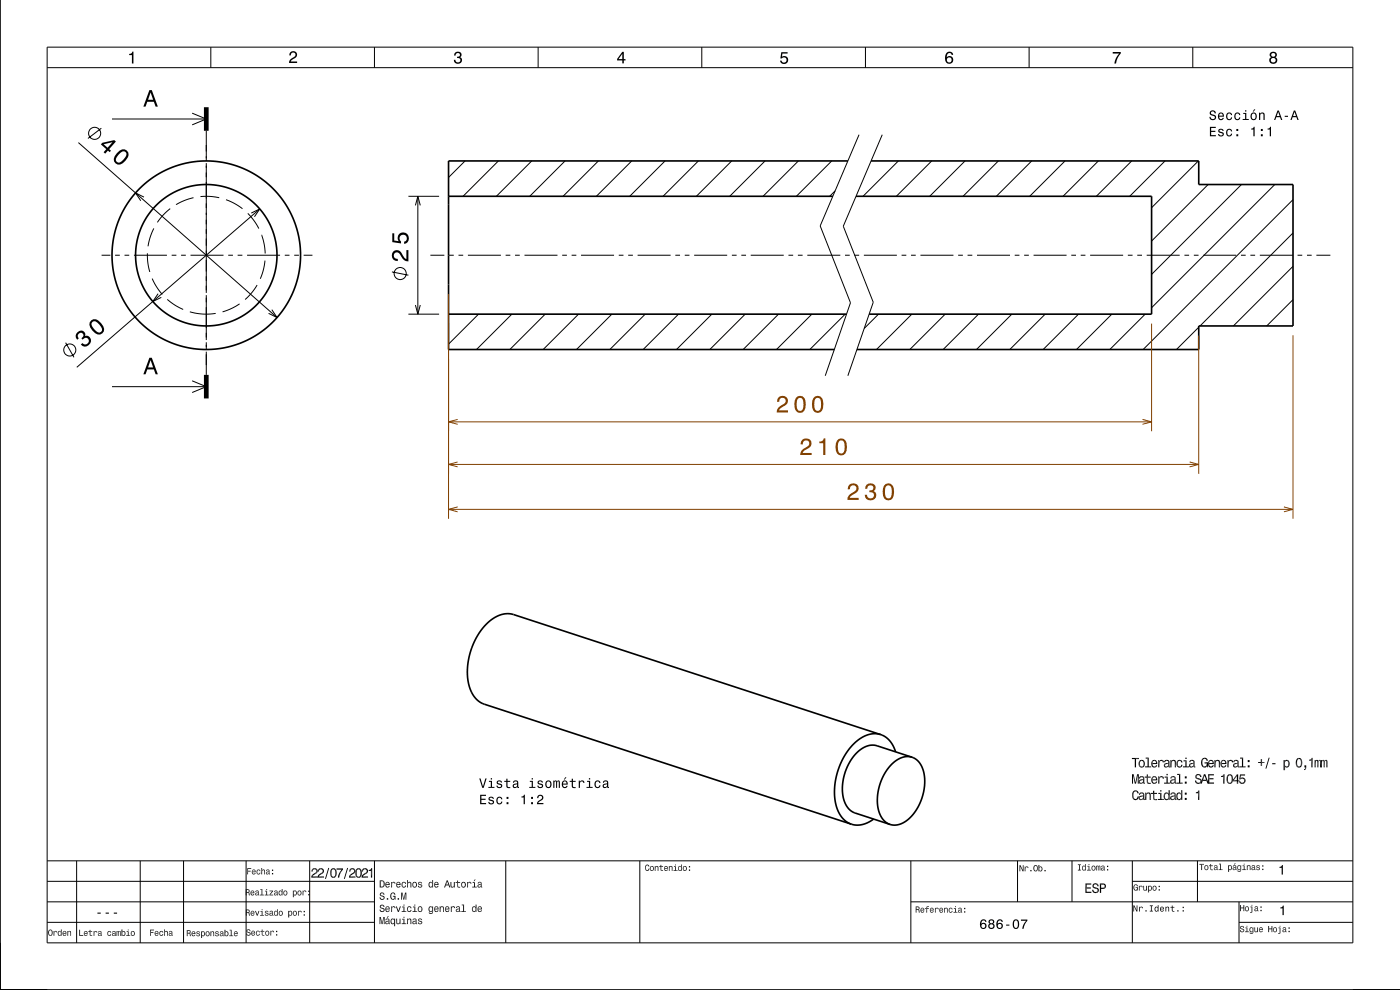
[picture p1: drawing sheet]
<svg xmlns="http://www.w3.org/2000/svg" width="297mm" height="210mm" viewBox="0 0 297 210" stroke-linecap="round" stroke-linejoin="round" font-family="sans-serif">
<g fill="none" stroke="#000" stroke-width=".21">
<path d="M10 10h277v190h-277zM10 14.4h277M44.7 10v4.4M79.4 10v4.4M114.2 10v4.4M148.9 10v4.4M183.6 10v4.4M218.3 10v4.4M253 10v4.4M16.6 30.3l42.2 37.1M21.5 27.2l-2.8 2.2M23.8 25.2h20"/>
<path d="M40.8 24l3 1.2-3 1.3M43.8 27.7v6.4M43.8 34.6v27.5M98.7 34.1l-3.5 3.5M105.7 34.1l-7.5 7.5M112.8 34.1l-7.5 7.5M119.9 34.1l-7.5 7.5M126.9 34.1l-7.5 7.5M134 34.1l-7.5 7.5M141.1 34.1l-7.5 7.5M148.2 34.1l-7.5 7.5M155.2 34.1l-7.5 7.5"/>
<path d="M162.3 34.1l-7.5 7.5M169.4 34.1l-7.5 7.5M176.4 34.1l-7.5 7.5M182.2 28.6l-8.2 19.3 6.4 16.3-5.3 15.5M187.2 28.6l-8.3 19.4 6.4 16.1-5.4 15.6M190.6 34.1l-7.5 7.5M197.7 34.1l-7.5 7.5M204.7 34.1l-7.5 7.5M211.8 34.1l-7.5 7.5M218.9 34.1l-7.5 7.5M225.9 34.1l-7.5 7.5M233 34.1l-7.5 7.5"/>
<path d="M240.1 34.1l-7.5 7.5M247.2 34.1l-7.5 7.5M254.2 34.1l-9.9 10M256.3 39.1l-12 12M263.4 39.1l-19.1 19.1M270.4 39.1l-26.1 26.2M21.6 54.1h1.8M24.4 54.1h1M26.4 54.1h1M28.4 54.1h7M30.5 41.8l-1.7-.9 1.1 1.7M31.3 53.7v1.8l.5 2.2"/>
<path d="M32.3 59.1l.9 1.8 1.2 1.6M32.6 48.5a12.3 12.3 0 0 0-1.2 3.7M36.1 44.3l-1.5 1.3-1.2 1.6M36.4 54.1h1M38.4 54.1h1M40.4 54.1h7M41.1 41.9a12.4 12.4 0 0 0-3.7 1.5M42.5 41.7a12.5 12.5 0 0 1 4 .2M47.9 42.4a12.5 12.5 0 0 1 3.5 1.9M48.4 54.1h1M50.4 54.1h1M52.4 54.1h7"/>
<path d="M52.6 45.3a12.5 12.5 0 0 1 2.3 3.2M53.3 45.2l1.8-.9-1.1 1.7M55.1 44.3l-38.8 33.6M55.5 49.9l.5 1.9 .3 2M56.2 55.3l-.3 1.9-.7 1.9M60.4 54.1h1M62.4 54.1h1M64.4 54.1h1.9M86.6 41.6h6.6M91.3 54.1h3M95.3 54.1h1M97.3 54.1h1"/>
<path d="M99.3 54.1h7M107.3 54.1h1M109.3 54.1h1M111.3 54.1h7M119.3 54.1h1M121.3 54.1h1M123.3 54.1h7M131.3 54.1h1M133.3 54.1h1M135.3 54.1h7M143.3 54.1h1M145.3 54.1h1"/>
<path d="M147.3 54.1h7M155.3 54.1h1M157.3 54.1h1M159.3 54.1h7M167.3 54.1h1M169.3 54.1h1M171.3 54.1h7M177.2 40.5l-1.2 1.1M179.3 54.1h1M181.3 54.1h1M183.3 54.1h7M191.3 54.1h1"/>
<path d="M193.3 54.1h1M195.3 54.1h7M203.3 54.1h1M205.3 54.1h1M207.3 54.1h7M215.3 54.1h1M217.3 54.1h1M219.3 54.1h7M227.3 54.1h1M229.3 54.1h1M231.3 54.1h7M239.3 54.1h1"/>
<path d="M241.3 54.1h1M243.3 54.1h7M251.3 54.1h1M253.3 54.1h1M255.3 54.1h7M263.3 54.1h1M265.3 54.1h1M267.3 54.1h7M274.3 56.5l-12.6 12.6M274.3 49.4l-19.7 19.7M274.3 42.3l-31.8 31.8M275.3 54.1h1"/>
<path d="M277.3 54.1h1M279.3 54.1h2.9M13.9 72.7l1.8 3.1M33.5 62.3l-1.1 1.7 1.8-.9M35.5 63.5l1.8 1.3 1.6 .8M40.3 66.1l2.7 .5 2.8-.1M43.8 62.6v9.5M43.8 72.6v1.5M43.8 74.6v4.9M50.8 64.5l-1.5 .8-2.1 .9M54.5 60.5l-1.1 1.6-1.4 1.4M57.7 65.7l1.1 1.7-1.8-.9"/>
<path d="M86.6 66.6h6.6M101.5 66.6l-6.3 6.4M108.6 66.6l-7.5 7.5M115.7 66.6l-7.5 7.5M122.7 66.6l-7.5 7.5M129.8 66.6l-7.5 7.5M136.9 66.6l-7.5 7.5M143.9 66.6l-7.5 7.5M151 66.6l-7.5 7.5M158.1 66.6l-7.5 7.5M165.2 66.6l-7.5 7.5M172.2 66.6l-7.5 7.5"/>
<path d="M179.3 66.6l-7.5 7.5M186.4 66.6l-3.1 3.1M193.4 66.6l-7.5 7.5M200.5 66.6l-7.5 7.5M207.6 66.6l-7.5 7.5M214.7 66.6l-7.5 7.5M221.7 66.6l-7.5 7.5M228.8 66.6l-7.5 7.5M235.9 66.6l-7.5 7.5M242.9 66.6l-7.5 7.5M254.3 69.4l-4.7 4.7M274.3 63.6l-5.6 5.5"/>
<path d="M23.8 82h20M40.8 80.8l3 1.2-3 1.3M10 182.6h277M10 187h69.4M10 191.3h69.4M10 195.7h69.4M16.3 182.6v17.4M29.7 182.6v17.4M38.9 182.6v17.4M52.2 182.6v17.4M65.7 182.6v17.4M79.4 182.6v17.4"/>
<path d="M107.3 182.6v17.4M135.7 182.6v17.4M193.2 191.3h93.8M193.2 182.6v17.4M215.9 182.6v8.7M227.4 182.6v8.7M240.2 187h46.8M240.2 182.6v17.4M254 182.6v8.7M262.8 195.7h24.2M262.8 191.3v8.7"/>
<circle cx="20.1" cy="28.3" r="1.28"/>
<circle cx="14.8" cy="74.2" r="1.28"/>
</g>
<g fill="none" stroke="#000" stroke-width=".35">
<path d="M0 0v210h297M179.9 34.1h-84.7v40h81.8M184.8 34.1h69.5v5h20v30h-20v5h-72.5M95.2 41.6h81.5M181.6 41.6h62.7v25h-59.9M95.2 66.6h84.4M186.8 155.8l-77.8-25.4a6.3 6.3 0 0 0-6.5 2.7l-1.8 2.8-1.1 3.2-.5 3.2 .3 2.8a5.5 5.5 0 0 0 3.3 4.3l77.9 25.4M186.8 155.8a6.1 6.1 0 0 0-6.2 2.6l-1.8 2.5-1.2 3-.5 3.1 .1 3a5.8 5.8 0 0 0 3.4 4.8M186.8 155.8a5.2 5.2 0 0 1 3.2 3.7M185.3 173.7a5.2 5.2 0 0 1-4.7 1.1M193.5 160.6l-7.4-2.4a4.9 4.9 0 0 0-5.1 2.4 10.2 10.2 0 0 0-1.5 10.2l.8 1 .9 .6 7.6 2.5M193.5 160.6a5 5 0 0 1 2.7 5 10.2 10.2 0 0 1-5 9.1l-1.3 .3-1.1-.1"/>
<path d="M193.5 160.6a4.9 4.9 0 0 0-5.1 2.4 10.2 10.2 0 0 0-1.5 10.3l.8 .9 1.1 .7"/>
<circle cx="43.8" cy="54.1" r="20"/>
<circle cx="43.8" cy="54.1" r="15"/>
</g>
<path d="M95.2 62.4v47.6M244.3 68.6v22.9M254.3 71.1v29.4M274.3 71.1v38.9" fill="none" stroke="#804000" stroke-width=".21"/>
<path d="M43.8 22.7v5M43.8 79.5v5" fill="none" stroke="#000" stroke-width="1" stroke-linecap="butt"/>
<g fill="#000">
<path d="M27.4 11.4a.55 .55 0 0 0 .7-.4h.2v2.5h-.3v-1.8h-.6z" fill-rule="evenodd"/>
<path d="M61.6 11.1a.84 .84 0 0 1 1.4 .2 .84 .84 0 0 1-.7 1.2l-.6 .5h1.3v.4h-1.7a1.98 1.98 0 0 1 1.3-1.5 .5 .5 0 0 0-.3-.8 .5 .5 0 0 0-.6 .7h-.3z" fill-rule="evenodd"/>
<path d="M96.5 11.2a.72 .72 0 0 1 1.1-.2 .72 .72 0 0 1 0 1.1 .8 .8 0 0 1 .3 1.2 .8 .8 0 0 1-1.1 .2l-.5-.4v-.4h.3a.52 .52 0 0 0 .5 .6 .52 .52 0 0 0 .5-.6 .52 .52 0 0 0-.6-.4v-.3a.44 .44 0 0 0 .5-.3 .44 .44 0 0 0-.3-.5 .44 .44 0 0 0-.5 .3v.3h-.4z" fill-rule="evenodd"/>
<path d="M132 11l-1.1 1.5v.3h1.1v.6h.3v-.6h.4v-.3h-.4v-1.5zM132 11.4v1.1h-.8z" fill-rule="evenodd"/>
<path d="M165.7 11.1h1.4v.3h-1.1l-.1 .6a.86 .86 0 0 1 1.2 .4 .86 .86 0 0 1-.6 1.2 .86 .86 0 0 1-1-.7h.3a.57 .57 0 0 0 .9 .2 .57 .57 0 0 0 0-.9 .57 .57 0 0 0-.9 .2h-.3z" fill-rule="evenodd"/>
<path d="M200.9 11.2a1.71 1.71 0 0 0 .1 2.3 .83 .83 0 0 0 1.1-.3 .83 .83 0 0 0-.2-1.1 .83 .83 0 0 0-1.1 .1 .74 .74 0 0 1 .6-1l.3 .1 .2 .3h.3a.8 .8 0 0 0-.5-.6 .8 .8 0 0 0-.8 .2zM200.8 12.7a.55 .55 0 0 1 1.1 0 .55 .55 0 0 1-1.1 0z" fill-rule="evenodd"/>
<path d="M236.1 11h1.7v.3a3.8 3.8 0 0 0-1 2.2h-.4a3.7 3.7 0 0 1 1-2.1h-1.3z" fill-rule="evenodd"/>
<path d="M269.5 11.1l-.1 .3a.56 .56 0 0 0 .3 .7 .78 .78 0 0 0-.2 1.2 .78 .78 0 0 0 1.2 0 .78 .78 0 0 0-.1-1.2 .68 .68 0 0 0 .2-.9 .68 .68 0 0 0-1-.2zM269.6 12.8a.51 .51 0 0 1 1 0 .51 .51 0 0 1-1 0zM269.7 11.7a.42 .42 0 0 1 .8 0 .42 .42 0 0 1-.8 0z" fill-rule="evenodd"/>
<path d="M21.7 30.3l-.3 .3 1.2 1-.6 .7 .3 .3 .6-.7 .4 .4 .2-.3-.3-.4 1.4-1.6-.4-.3zM22 30.6l1.9-.4-1.1 1.1zM24.8 32.5a1.42 1.42 0 0 0-.3 2.2 1.42 1.42 0 0 0 2.1-.6 1.51 1.51 0 0 0 .3-2.2 1.43 1.43 0 0 0-2.1 .6zM25.2 32.8l.8-.7a.63 .63 0 0 1 .6 .1 .63 .63 0 0 1 .2 .7 2.75 2.75 0 0 1-1.7 1.6l-.5-.4v-.4z" fill-rule="evenodd"/>
<path d="M31.7 19.1l-1.3 3.5h.5l.3-1h1.4l.4 1h.5l-1.3-3.5zM31.9 19.6l.6 1.6h-1.1z" fill-rule="evenodd"/>
<path d="M256.7 26.9v2h1.2v-.2h-1v-.7h.9v-.3h-.9v-.6h1v-.2zM258.6 27.4l-.2 .4 .1 .2 .8 .3a.35 .35 0 0 1-.3 .5 .35 .35 0 0 1-.4-.4h-.2a.59 .59 0 0 0 .7 .6 .59 .59 0 0 0 .4-.9l-.8-.2a.31 .31 0 0 1 .3-.4 .31 .31 0 0 1 .3 .3h.3a.62 .62 0 0 0-1-.4zM260.3 27.5a.83 .83 0 0 0-.2 1 .83 .83 0 0 0 .9 .4l.4-.5h-.3l-.2 .3a.58 .58 0 0 1-.5-.6 .58 .58 0 0 1 .5-.5l.2 .3h.3a.63 .63 0 0 0-.4-.6 .63 .63 0 0 0-.7 .2zM262.3 28.5v.4h.4v-.4zM262.3 27.4v.4h.4v-.4zM265.4 27.3v.2h.5v1.4h.3v-2zM267.5 28.5v.4h.4v-.4zM267.5 27.4v.4h.4v-.4zM268.9 27.3v.2h.5v1.4h.2v-2z" fill-rule="evenodd"/>
<path d="M256.8 23.6a.62 .62 0 0 0-.1 .7 .62 .62 0 0 0 .7 .3 .37 .37 0 0 1 .3 .5 .37 .37 0 0 1-.6 .1l-.3-.4h-.2a.69 .69 0 0 0 .8 .7 .69 .69 0 0 0 .4-1l-.7-.3a.36 .36 0 0 1 0-.6 .36 .36 0 0 1 .5 .3l.1 .1h.2a.68 .68 0 0 0-.4-.6 .68 .68 0 0 0-.7 .2zM258.5 24.1a.83 .83 0 0 0-.1 .9 .83 .83 0 0 0 .8 .5l.4-.5-.7 .2-.3-.4h1.1v-.2a.64 .64 0 0 0-.4-.7 .64 .64 0 0 0-.8 .2zM258.7 24.2l.5-.1 .2 .4h-.8zM260.3 24.1a.83 .83 0 0 0-.2 .9 .83 .83 0 0 0 .9 .5l.4-.6h-.3l-.2 .4a.58 .58 0 0 1-.5-.6 .58 .58 0 0 1 .5-.6l.2 .3h.3a.62 .62 0 0 0-.4-.5 .62 .62 0 0 0-.7 .2zM262 24.1a.83 .83 0 0 0-.1 .9 .83 .83 0 0 0 .8 .5l.4-.6h-.2l-.3 .4a.58 .58 0 0 1-.5-.6 .58 .58 0 0 1 .6-.6l.2 .3h.2a.63 .63 0 0 0-.4-.5 .63 .63 0 0 0-.7 .2zM263.7 24v.2h.4v1h-.5v.2h1.3v-.2h-.5v-1.2zM264.1 23.4v.3h.3v-.3zM266 23.2l-.2 .5h.1l.4-.5zM265.5 24.1a.83 .83 0 0 0-.2 .9 .83 .83 0 0 0 .9 .4 .79 .79 0 0 0 .4-1.1 .79 .79 0 0 0-1.1-.2zM265.6 24.2l.2-.1a.56 .56 0 0 1 .6 .6 .56 .56 0 0 1-.6 .5l-.2-.3zM267.1 23.9v1.5h.2l.1-1 .4-.3 .2 .2v1.1h.3v-1a.51 .51 0 0 0-.4-.5 .51 .51 0 0 0-.6 .2v-.2zM271 23.4l-.7 2h.2l.3-.5h.8l.2 .5h.2l-.7-2zM271.2 23.7l.3 .9h-.7zM272.5 24.6v.2h.7v-.2zM274.5 23.4l-.7 2h.2l.2-.5h.8l.2 .5h.3l-.7-2zM274.6 23.7l.3 .9h-.6z" fill-rule="evenodd"/>
<path d="M16.5 70.5a1.05 1.05 0 0 0-.1 1.6l.3-.3a.62 .62 0 0 1-.2-.8 .62 .62 0 0 1 .7-.3 .62 .62 0 0 1 .4 .7l-.3 .3 .2 .4a.72 .72 0 0 1 1-.3 .72 .72 0 0 1 .3 1 .72 .72 0 0 1-1 .2l-.3-.2-.4 .3a1.18 1.18 0 0 0 2-.1 1.18 1.18 0 0 0-.8-1.8l-.3 .1a.9 .9 0 0 0-.4-1.1 .9 .9 0 0 0-1.1 .3zM19.3 68a1.43 1.43 0 0 0 .3 2.1 1.42 1.42 0 0 0 2.1 .6 1.42 1.42 0 0 0-.3-2.2 1.51 1.51 0 0 0-2.1-.5zM19.6 68.3l.3-.2a2.37 2.37 0 0 1 1.7 2l-.5 .5a2.37 2.37 0 0 1-1.7-2z" fill-rule="evenodd"/>
<path d="M31.7 75.9l-1.3 3.5h.5l.3-1h1.4l.4 1h.5l-1.3-3.5zM31.9 76.4l.6 1.5h-1.1z" fill-rule="evenodd"/>
<path d="M101.9 168.6v2h1.2v-.3h-1v-.6h.9v-.3h-.9v-.6h1v-.2zM103.8 169.1l-.2 .3 .1 .3 .8 .3a.35 .35 0 0 1-.3 .5 .35 .35 0 0 1-.4-.4h-.2a.59 .59 0 0 0 .7 .6 .59 .59 0 0 0 .4-.9l-.8-.2a.31 .31 0 0 1 .3-.4 .31 .31 0 0 1 .3 .3l.3-.1a.62 .62 0 0 0-1-.3zM105.5 169.2a.83 .83 0 0 0-.2 1 .83 .83 0 0 0 .9 .4l.4-.6h-.3l-.2 .4a.58 .58 0 0 1-.6-.6 .58 .58 0 0 1 .6-.6l.2 .4h.3a.62 .62 0 0 0-.5-.6 .62 .62 0 0 0-.6 .2zM107.5 170.2v.4h.4v-.4zM107.5 169v.5h.4v-.5zM110.6 169v.2h.5v1.4h.2v-2zM112.7 170.2v.4h.4v-.4zM112.7 169v.5h.4v-.5zM114.1 168.8l-.2 .5h.3a.4 .4 0 0 1 .3-.5 .4 .4 0 0 1 .5 .3 .4 .4 0 0 1-.3 .5l-.2 .1a.93 .93 0 0 0-.6 .9h1.4v-.3h-1.1l.5-.4a.67 .67 0 0 0 .5-1 .67 .67 0 0 0-1.1-.1z" fill-rule="evenodd"/>
<path d="M101.7 165.1l.6 2h.3l.6-2h-.2l-.5 1.7-.6-1.7zM103.7 165.6v.3h.4v1h-.5v.2h1.3v-.2h-.5v-1.3zM104.1 165.1v.3h.3v-.3zM105.5 165.7l-.1 .3 .1 .3 .7 .3a.35 .35 0 0 1-.2 .4 .35 .35 0 0 1-.4-.3h-.3a.59 .59 0 0 0 .8 .5 .59 .59 0 0 0 .3-.8l-.7-.3a.31 .31 0 0 1 .2-.4 .31 .31 0 0 1 .4 .3h.2a.62 .62 0 0 0-1-.3zM107.4 165.2v.4h-.4v.3h.4v1a.59 .59 0 0 0 .8 .3v-.2l-.5-.1v-.3v-.7h.5v-.3h-.5v-.4zM109 165.7l-.2 .3h.2a.31 .31 0 0 1 .4-.3 .31 .31 0 0 1 .2 .5 .61 .61 0 0 0-.7 .1 .61 .61 0 0 0 0 .8 .61 .61 0 0 0 .8-.2l.1 .2h.3l-.2-.3v-.8a.58 .58 0 0 0-.3-.5 .58 .58 0 0 0-.6 .2zM109.1 166.5l.6-.2v.3a.34 .34 0 0 1-.3 .4 .34 .34 0 0 1-.4-.4zM112.4 165.6v.3h.4v1h-.5v.2h1.3v-.2h-.6v-1.3zM112.8 165.1v.3h.3v-.3zM114.2 165.7l-.2 .3 .1 .3 .8 .3a.35 .35 0 0 1-.3 .4 .35 .35 0 0 1-.4-.3h-.2a.59 .59 0 0 0 .7 .5 .59 .59 0 0 0 .4-.8l-.8-.3a.31 .31 0 0 1 .3-.4 .31 .31 0 0 1 .3 .3h.3a.62 .62 0 0 0-1-.3zM115.8 165.7a.83 .83 0 0 0-.1 1 .83 .83 0 0 0 .9 .4 .79 .79 0 0 0 .4-1.1 .79 .79 0 0 0-1.2-.3zM116 165.9l.2-.1a.56 .56 0 0 1 .6 .6 .56 .56 0 0 1-.6 .5l-.2-.3zM117.4 165.6v1.5h.2v-1.2l.2-.2 .2 .2v1.2h.2v-1.2l.2-.2 .1 .3v1.1h.3v-1.3l-.2-.2-.4 .2-.3-.3-.3 .2v-.1zM119.9 164.9l-.3 .5h.2l.4-.5zM119.3 165.7a.83 .83 0 0 0-.1 1 .83 .83 0 0 0 .8 .4l.4-.4-.7 .2-.3-.5h1l.1-.1a.64 .64 0 0 0-.4-.7 .64 .64 0 0 0-.8 .1zM119.5 165.9l.5-.1 .2 .4h-.8zM121.3 165.2v.4h-.4v.3h.4v1a.6 .6 0 0 0 .8 .3v-.2l-.5-.1-.1-.3v-.7h.6v-.3h-.6v-.4zM122.8 165.6v1.5h.2l.1-1.2 .5-.1 .1 .3h.3a.51 .51 0 0 0-.4-.6 .51 .51 0 0 0-.6 .3v-.2zM124.5 165.6v.3h.4v1h-.5v.2h1.3v-.2h-.5v-1.3zM124.9 165.1v.3h.3v-.3zM126.3 165.7a.83 .83 0 0 0-.2 1 .83 .83 0 0 0 .9 .4l.4-.5h-.2l-.3 .3a.58 .58 0 0 1-.5-.5 .58 .58 0 0 1 .5-.6l.2 .3h.3a.62 .62 0 0 0-.4-.6 .62 .62 0 0 0-.7 .2zM128.1 165.7l-.2 .3h.2a.31 .31 0 0 1 .4-.3 .31 .31 0 0 1 .2 .5 .61 .61 0 0 0-.7 .1 .61 .61 0 0 0 0 .8 .61 .61 0 0 0 .8-.2l.1 .2h.3l-.2-.2v-.9a.58 .58 0 0 0-.4-.5 .58 .58 0 0 0-.5 .2zM128.2 166.5l.6-.2v.3a.34 .34 0 0 1-.4 .4 .34 .34 0 0 1-.3-.4z" fill-rule="evenodd"/>
<path d="M240.1 160.8h1.5l-.9 .2h-.6z" fill-rule="evenodd"/>
<path d="M240.1 164.2h.4l.4 1.8 .3-1.8h.4v2l-.2-1.8-.4 1.8h-.3l-.3-1.8v1.8h-.3z" fill-rule="evenodd"/>
<path d="M240.2 168.2l.2 1.3-.2-.4z" fill-rule="evenodd"/>
<path d="M240.4 167.9v1.6l-.2-1.3z" fill-rule="evenodd"/>
<path d="M240.5 169l.1 .7-.2-.2z" fill-rule="evenodd"/>
<path d="M240.4 167.9l.5-.3-.4 .7z" fill-rule="evenodd"/>
<path d="M240.9 167.6l.2 .1v.3l-.4-.1z" fill-rule="evenodd"/>
<path d="M240.7 161l.9-.2v.2h-.6v1.8h-.3z" fill-rule="evenodd"/>
<path d="M240.5 169l.1 .3a.37 .37 0 0 0 .6 .1v.3h-.6z" fill-rule="evenodd"/>
<path d="M241.1 167.7l.5 .6h-.3z" fill-rule="evenodd"/>
<path d="M241.3 168.9h.3l-.4 .8z" fill-rule="evenodd"/>
<path d="M241.7 165.5l.1 .7-.2-.2z" fill-rule="evenodd"/>
<path d="M241.7 168.9l.1 .8-.2-.2z" fill-rule="evenodd"/>
<path d="M241.6 161.7l.1 .9z" fill-rule="evenodd"/>
<path d="M241.4 164.4l.2 1.8h-.2z" fill-rule="evenodd"/>
<path d="M241.7 161.4v1.2l-.1-.9z" fill-rule="evenodd"/>
<path d="M241.8 162.3l.1 .5-.2-.2z" fill-rule="evenodd"/>
<path d="M241.9 165.4l.4-.1v.2l-.5 .2z" fill-rule="evenodd"/>
<path d="M241.9 168.8h.4v.2l-.5 .2z" fill-rule="evenodd"/>
<path d="M241.8 164.8v.3h-.2z" fill-rule="evenodd"/>
<path d="M241.8 168.2v.4h-.2z" fill-rule="evenodd"/>
<path d="M241.9 162.5l.5 .1 .1 .2h-.6z" fill-rule="evenodd"/>
<path d="M241.7 161.4l.5-.2-.4 .5z" fill-rule="evenodd"/>
<path d="M241.8 164.8l.4-.2-.3 .4z" fill-rule="evenodd"/>
<path d="M241.8 168.2l.4-.1-.3 .4z" fill-rule="evenodd"/>
<path d="M241.7 165.5l.2-.1-.1 .5 .2 .4-.2-.1z" fill-rule="evenodd"/>
<path d="M241.7 168.9l.2-.1-.1 .6 .2 .3h-.2z" fill-rule="evenodd"/>
<path d="M242.2 161.2l.5 .2-.1 .6a.48 .48 0 0 0-.4-.6h-.2z" fill-rule="evenodd"/>
<path d="M242.2 164.6l.2 .1 .1 .3-.5-.1z" fill-rule="evenodd"/>
<path d="M242.2 168.1h.2l.1 .3-.5-.1z" fill-rule="evenodd"/>
<path d="M242 166l.3 .2-.3 .1z" fill-rule="evenodd"/>
<path d="M242 169.5l.3 .2h-.3z" fill-rule="evenodd"/>
<path d="M242.5 165.1v.9v-.6l-.2 .1z" fill-rule="evenodd"/>
<path d="M242.1 166.1l.3-.1 .1-.3v.3l-.2 .2z" fill-rule="evenodd"/>
<path d="M242.5 168.5v1v-.6l-.2 .1z" fill-rule="evenodd"/>
<path d="M242.1 169.5l.3-.1 .1-.3v.4l-.2 .2z" fill-rule="evenodd"/>
<path d="M242.6 162.3l.1 .3-.2 .2-.1-.2z" fill-rule="evenodd"/>
<path d="M242.5 166v.1z" fill-rule="evenodd"/>
<path d="M242.5 169.5v.1z" fill-rule="evenodd"/>
<path d="M242.4 164.7h.2l.2 1.6-.3-.2z" fill-rule="evenodd"/>
<path d="M242.4 168.1l.2 .1 .2 1.5-.3-.1z" fill-rule="evenodd"/>
<path d="M242.6 164.7l.2 1.6z" fill-rule="evenodd"/>
<path d="M242.6 168.2l.2 1.5z" fill-rule="evenodd"/>
<path d="M242.7 161.4a1.14 1.14 0 0 1 0 1.2l-.1-.3z" fill-rule="evenodd"/>
<path d="M242.8 166l.1 .2-.1 .1z" fill-rule="evenodd"/>
<path d="M242.8 169.5l.1 .2h-.1z" fill-rule="evenodd"/>
<path d="M243 160.7h.7l-.3 .2h-.4z" fill-rule="evenodd"/>
<path d="M242.9 168.1h.3v.3l.1-.1-.1 1.4z" fill-rule="evenodd"/>
<path d="M242.9 168.1l.3 1.6h-.3z" fill-rule="evenodd"/>
<path d="M243.3 165v1z" fill-rule="evenodd"/>
<path d="M243.5 164.3v.4h.6v.3h-.6l-.1 1.2z" fill-rule="evenodd"/>
<path d="M243.3 164.3h.2l-.2 1.7v-1h-.5v-.3h.5z" fill-rule="evenodd"/>
<path d="M243.5 165.7v.6l-.1-.1z" fill-rule="evenodd"/>
<path d="M243.5 164.3l-.1 1.9z" fill-rule="evenodd"/>
<path d="M243.5 165.9l.3 .4h-.3z" fill-rule="evenodd"/>
<path d="M243.4 160.9l.3-.2v1.9l.5 .2h-1.3v-.2h.5z" fill-rule="evenodd"/>
<path d="M243.7 162.6h.5v.2z" fill-rule="evenodd"/>
<path d="M243.3 168.3l.3-.2 .1 .2h-.3l-.2 .3z" fill-rule="evenodd"/>
<path d="M243.7 166l.4 .1v.2h-.3z" fill-rule="evenodd"/>
<path d="M243.6 168.1l.5 .2v1.4z" fill-rule="evenodd"/>
<path d="M244.1 168.3v1.4z" fill-rule="evenodd"/>
<path d="M243.9 168.7l.2 1h-.2z" fill-rule="evenodd"/>
<path d="M244.4 161.4v1.2a1.16 1.16 0 0 1 0-1.2z" fill-rule="evenodd"/>
<path d="M244.4 164.8v1.3a1.15 1.15 0 0 1 0-1.3z" fill-rule="evenodd"/>
<path d="M244.4 161.4l.2-.2-.1 .5z" fill-rule="evenodd"/>
<path d="M244.4 164.8l.2-.1-.1 .4z" fill-rule="evenodd"/>
<path d="M244.6 161.2h.3v.2l-.4 .3z" fill-rule="evenodd"/>
<path d="M244.6 164.7l.3-.1v.3l-.4 .2z" fill-rule="evenodd"/>
<path d="M244.6 168.4v1z" fill-rule="evenodd"/>
<path d="M244.9 167.7v.5h.5v.2h-.5l-.2 1.2z" fill-rule="evenodd"/>
<path d="M244.6 167.7h.3l-.3 1.7v-1h-.4v-.2h.4z" fill-rule="evenodd"/>
<path d="M244.9 169.1v.6l-.2-.1z" fill-rule="evenodd"/>
<path d="M244.9 167.7l-.2 1.9z" fill-rule="evenodd"/>
<path d="M244.4 161.4l.1 .9 .4 .3v.2l-.5-.2z" fill-rule="evenodd"/>
<path d="M244.9 162.6l.2-.1v.3h-.2z" fill-rule="evenodd"/>
<path d="M244.4 164.8l.1 1 .4 .3v.2l-.5-.2z" fill-rule="evenodd"/>
<path d="M244.9 166.1l.2-.1v.3h-.2z" fill-rule="evenodd"/>
<path d="M244.9 169.3l.2 .4h-.2z" fill-rule="evenodd"/>
<path d="M244.9 161.2l.4 .2-.1 .1-.3-.1z" fill-rule="evenodd"/>
<path d="M244.9 164.6l.4 .2-.1 .2-.3-.1z" fill-rule="evenodd"/>
<path d="M244.5 161.9h.8l-.1-.4 .1-.1 .2 .7h-1z" fill-rule="evenodd"/>
<path d="M244.5 165.3h.8l-.1-.3 .1-.2 .2 .7h-1z" fill-rule="evenodd"/>
<path d="M245 169.5h.4v.2h-.3z" fill-rule="evenodd"/>
<path d="M245.2 162.3h.3l-.4 .5z" fill-rule="evenodd"/>
<path d="M245.2 165.8h.3l-.4 .5z" fill-rule="evenodd"/>
<path d="M245.3 161.4l.2 .7z" fill-rule="evenodd"/>
<path d="M245.3 164.8l.2 .7z" fill-rule="evenodd"/>
<path d="M245.7 168.2h.7l-.3 .2h-.4z" fill-rule="evenodd"/>
<path d="M245.7 161.2h.2v.3l.1-.1v1.4z" fill-rule="evenodd"/>
<path d="M245.7 164.7h.2v.2l.1-.1v1.4z" fill-rule="evenodd"/>
<path d="M245.7 161.2l.3 1.6h-.3z" fill-rule="evenodd"/>
<path d="M245.7 164.7l.3 1.5h-.3z" fill-rule="evenodd"/>
<path d="M246 161.4l.6-.2v.4l-.2-.2-.3 .1z" fill-rule="evenodd"/>
<path d="M246 161.4v.3z" fill-rule="evenodd"/>
<path d="M246 164.8l.6-.1v.3l-.2-.1-.3 .1z" fill-rule="evenodd"/>
<path d="M246 164.8v.3z" fill-rule="evenodd"/>
<path d="M246.1 167.6h.3v.3h-.3z" fill-rule="evenodd"/>
<path d="M246.1 168.4l.3-.2v1.3l.5 .2h-1.3v-.2h.5z" fill-rule="evenodd"/>
<path d="M246.4 169.5h.5v.2z" fill-rule="evenodd"/>
<path d="M246.6 161.2l.3 .5h-.2z" fill-rule="evenodd"/>
<path d="M246.6 164.7l.3 .5h-.2z" fill-rule="evenodd"/>
<path d="M247 162l.2 .8-.3-.4z" fill-rule="evenodd"/>
<path d="M246.9 168.6l.1 .9z" fill-rule="evenodd"/>
<path d="M247.1 164.7h.6l-.2 .3h-.4z" fill-rule="evenodd"/>
<path d="M247 168.3l.5-.2-.4 .6v.5z" fill-rule="evenodd"/>
<path d="M247.2 161.9l.5-.1-.1 .3-.4 .1z" fill-rule="evenodd"/>
<path d="M247.1 161.3l.1 .4h-.2z" fill-rule="evenodd"/>
<path d="M247.5 168.1l.2 .1 .1 .3-.3-.2-.3 .2z" fill-rule="evenodd"/>
<path d="M247.1 161.3l.4-.1-.3 .4z" fill-rule="evenodd"/>
<path d="M247 162l.2-.1v.6l.2 .3h-.2z" fill-rule="evenodd"/>
<path d="M247.5 161.2h.3v.3l-.4-.1z" fill-rule="evenodd"/>
<path d="M247.3 162.6l.3 .2h-.2z" fill-rule="evenodd"/>
<path d="M247 168.3l.1 .9 .4 .5-.5-.2-.1-.9z" fill-rule="evenodd"/>
<path d="M247.5 164.2h.2v.3h-.2z" fill-rule="evenodd"/>
<path d="M247.5 165l.2-.3v1.3l.5 .2h-1.3v-.2h.6z" fill-rule="evenodd"/>
<path d="M247.7 166h.5v.2z" fill-rule="evenodd"/>
<path d="M247.8 161.6l.1 1-.1-.6-.2 .1z" fill-rule="evenodd"/>
<path d="M247.4 162.6l.3-.1 .1-.3 .1 .4-.3 .2z" fill-rule="evenodd"/>
<path d="M247.9 162.6v.1z" fill-rule="evenodd"/>
<path d="M247.2 169.4l.1 .1a.37 .37 0 0 0 .6-.3v-.3v.5l-.3 .3h-.1z" fill-rule="evenodd"/>
<path d="M247.9 167.6l.3 2.1-.3-.3-.2-1.2 .2 .2z" fill-rule="evenodd"/>
<path d="M247.8 161.2l.2 .1 .1 1.5-.2-.1z" fill-rule="evenodd"/>
<path d="M248 161.3l.1 1.5z" fill-rule="evenodd"/>
<path d="M247.9 169.4l.3 .3h-.3z" fill-rule="evenodd"/>
<path d="M248.4 165.5l.1 .7-.2-.2z" fill-rule="evenodd"/>
<path d="M248.4 168.9l.1 .8-.2-.2z" fill-rule="evenodd"/>
<path d="M248.1 162.6l.1 .2h-.1z" fill-rule="evenodd"/>
<path d="M248.5 165.4l.5-.1v.2l-.5 .2z" fill-rule="evenodd"/>
<path d="M248.5 168.8h.5v.2l-.5 .2z" fill-rule="evenodd"/>
<path d="M248.3 161.2h.2v.3l.1-.2-.1 1.5z" fill-rule="evenodd"/>
<path d="M248.4 164.8l.1 .3h-.2z" fill-rule="evenodd"/>
<path d="M248.4 168.2l.1 .4h-.2z" fill-rule="evenodd"/>
<path d="M248.3 161.2l.2 1.6h-.2z" fill-rule="evenodd"/>
<path d="M248.4 164.8l.5-.2-.4 .4z" fill-rule="evenodd"/>
<path d="M248.4 168.2l.5-.1-.4 .4z" fill-rule="evenodd"/>
<path d="M248.4 165.5l.1-.1v.5l.2 .4-.2-.1z" fill-rule="evenodd"/>
<path d="M248.4 168.9l.1-.1v.6l.2 .3h-.2z" fill-rule="evenodd"/>
<path d="M248.9 164.6l.2 .1 .1 .3-.5-.1z" fill-rule="evenodd"/>
<path d="M248.9 168.1h.2l.1 .3-.5-.1z" fill-rule="evenodd"/>
<path d="M248.6 166l.4 .2-.3 .1z" fill-rule="evenodd"/>
<path d="M248.6 169.5l.4 .2h-.3z" fill-rule="evenodd"/>
<path d="M248.6 161.3l.4-.1 .1 .2h-.3l-.2 .3z" fill-rule="evenodd"/>
<path d="M249.2 165.1v.9v-.6l-.2 .1z" fill-rule="evenodd"/>
<path d="M248.7 166.1l.3-.1 .2-.3v.3l-.2 .2z" fill-rule="evenodd"/>
<path d="M249.2 168.5v1v-.6l-.2 .1z" fill-rule="evenodd"/>
<path d="M248.7 169.5l.3-.1 .2-.3v.4l-.2 .2z" fill-rule="evenodd"/>
<path d="M249.2 166v.1z" fill-rule="evenodd"/>
<path d="M249.2 169.5v.1z" fill-rule="evenodd"/>
<path d="M249 161.2l.4 .2 .1 1.4z" fill-rule="evenodd"/>
<path d="M249.1 164.7h.2l.1 1.6-.2-.2z" fill-rule="evenodd"/>
<path d="M249.1 168.1l.2 .1 .1 1.5-.2-.1z" fill-rule="evenodd"/>
<path d="M249.3 164.7l.1 1.6z" fill-rule="evenodd"/>
<path d="M249.3 168.2l.1 1.5z" fill-rule="evenodd"/>
<path d="M249.4 161.4l.1 1.4z" fill-rule="evenodd"/>
<path d="M249.2 161.8l.3 1h-.3z" fill-rule="evenodd"/>
<path d="M249.6 168.6l.1 .9z" fill-rule="evenodd"/>
<path d="M249.4 166l.2 .2-.2 .1z" fill-rule="evenodd"/>
<path d="M249.4 169.5l.2 .2h-.2z" fill-rule="evenodd"/>
<path d="M249.6 161.7l.1 .9z" fill-rule="evenodd"/>
<path d="M249.7 164.2h.7l-.3 .2h-.4z" fill-rule="evenodd"/>
<path d="M249.7 161.4l.2 .9-.2 .3-.1-.9z" fill-rule="evenodd"/>
<path d="M249.7 168.3l.4-.2-.3 .6v.5z" fill-rule="evenodd"/>
<path d="M249.9 162.3v.5l-.2-.2z" fill-rule="evenodd"/>
<path d="M250.1 168.1l.3 .1 .1 .3-.3-.2-.3 .2z" fill-rule="evenodd"/>
<path d="M249.7 161.4l.5-.2-.3 .5z" fill-rule="evenodd"/>
<path d="M250.2 161.2h.3v.3l-.4-.1z" fill-rule="evenodd"/>
<path d="M249.7 168.3l.1 .9 .3 .5-.4-.2-.1-.9z" fill-rule="evenodd"/>
<path d="M250.1 164.4l.3-.2v1.8l.5 .2h-1.3v-.2h.5z" fill-rule="evenodd"/>
<path d="M250.4 166h.5v.2z" fill-rule="evenodd"/>
<path d="M249.9 162.3l.2 .3 .4-.1v.3h-.6z" fill-rule="evenodd"/>
<path d="M249.9 169.4l.1 .1a.37 .37 0 0 0 .5-.3l.1-.3v.5l-.3 .3h-.2z" fill-rule="evenodd"/>
<path d="M250.6 167.6l.2 2.1-.2-.3-.2-1.2 .2 .2z" fill-rule="evenodd"/>
<path d="M250.6 162.2h.3l-.4 .6z" fill-rule="evenodd"/>
<path d="M250.5 161.2l.3 .5h-.2z" fill-rule="evenodd"/>
<path d="M250.6 169.4l.2 .3h-.2z" fill-rule="evenodd"/>
<path d="M251.1 161.3h.6l-.2 .2h-.4z" fill-rule="evenodd"/>
<path d="M251.3 165.8h.4v.4h-.4z" fill-rule="evenodd"/>
<path d="M251.3 164.7h.4v.4h-.4z" fill-rule="evenodd"/>
<path d="M251.3 169.3h.4v.4h-.4z" fill-rule="evenodd"/>
<path d="M251.3 168.1h.4v.5h-.4z" fill-rule="evenodd"/>
<path d="M251.5 160.7h.2v.3h-.2z" fill-rule="evenodd"/>
<path d="M251.5 161.5l.2-.2v1.3l.6 .2h-1.3v-.2h.5z" fill-rule="evenodd"/>
<path d="M251.7 162.6h.6v.2z" fill-rule="evenodd"/>
<path d="M252.4 162l.1 .8-.2-.2z" fill-rule="evenodd"/>
<path d="M252.5 161.9l.5-.1v.3l-.5 .1z" fill-rule="evenodd"/>
<path d="M252.4 161.3l.1 .4h-.2z" fill-rule="evenodd"/>
<path d="M252.4 161.3l.5-.1-.4 .4z" fill-rule="evenodd"/>
<path d="M252.4 162l.1-.1v.6l.2 .3h-.2z" fill-rule="evenodd"/>
<path d="M252.9 161.2h.2l.1 .3-.5-.1z" fill-rule="evenodd"/>
<path d="M252.6 162.6l.4 .2h-.3z" fill-rule="evenodd"/>
<path d="M253.2 161.6v1v-.6l-.2 .1z" fill-rule="evenodd"/>
<path d="M252.7 162.6l.3-.1 .2-.3v.4l-.2 .2z" fill-rule="evenodd"/>
<path d="M253.2 162.6v.1z" fill-rule="evenodd"/>
<path d="M253.1 161.2l.2 .1 .1 1.5-.2-.1z" fill-rule="evenodd"/>
<path d="M253.3 161.3l.1 1.5z" fill-rule="evenodd"/>
<path d="M253.5 165.6h.3l.1 .6-.3-.3z" fill-rule="evenodd"/>
<path d="M253.4 162.6l.2 .2h-.2z" fill-rule="evenodd"/>
<path d="M253.6 164.5l.1 .6z" fill-rule="evenodd"/>
<path d="M253.7 164.3l.2-.1v1l-.2-.1-.1-.6z" fill-rule="evenodd"/>
<path d="M253.8 164.7l.1 .5z" fill-rule="evenodd"/>
<path d="M253.9 164.2h.6l-.6 .4z" fill-rule="evenodd"/>
<path d="M253.9 165.9l.5 .1 .1 .2h-.6z" fill-rule="evenodd"/>
<path d="M253.9 164.9l.2 .1v.3l-.2-.1z" fill-rule="evenodd"/>
<path d="M253.7 168.1l.5-.3 .2 1.9h-.2v-1.4h-.5z" fill-rule="evenodd"/>
<path d="M254.2 164.4l.3-.2 .2 .1-.1 .4z" fill-rule="evenodd"/>
<path d="M254.2 167.7h.2v2z" fill-rule="evenodd"/>
<path d="M254.1 165l.5 .2-.3 .2-.2-.1z" fill-rule="evenodd"/>
<path d="M254.3 165.4l.3-.2 .2 .1-.1 .4z" fill-rule="evenodd"/>
<path d="M254.4 166l.2-.2 .1 .3-.2 .1z" fill-rule="evenodd"/>
<path d="M254.7 164.3l.2 .5h-.3z" fill-rule="evenodd"/>
<path d="M255 161v1.6a1.52 1.52 0 0 1 0-1.6z" fill-rule="evenodd"/>
<path d="M254.8 165.3a.59 .59 0 0 1-.1 .8l-.1-.3z" fill-rule="evenodd"/>
<path d="M255.4 164.2h.3l.7 2h-.2l-.6-1.7-.4 1.1z" fill-rule="evenodd"/>
<path d="M255.2 165.4h.7v.2h-.7z" fill-rule="evenodd"/>
<path d="M255 161l.6-.3-.5 .7z" fill-rule="evenodd"/>
<path d="M255.6 160.7l.2 .1 .1 .4-.2-.2h-.3z" fill-rule="evenodd"/>
<path d="M255 161l.1 1.1 .3 .4-.2 .3-.2-.2z" fill-rule="evenodd"/>
<path d="M255.4 162.5a.41 .41 0 0 0 .6-.3l-.2 .6h-.3z" fill-rule="evenodd"/>
<path d="M255.4 162.5l.1 .3h-.3z" fill-rule="evenodd"/>
<path d="M255.4 164.2l-.5 2h-.2z" fill-rule="evenodd"/>
<path d="M256 161.9v.8z" fill-rule="evenodd"/>
<path d="M255.5 161.7l.5 .2h-.5z" fill-rule="evenodd"/>
<path d="M255.8 160.8l.4 .6h-.2z" fill-rule="evenodd"/>
<path d="M255.5 161.7h.8v1.1h-.2l-.1-.9z" fill-rule="evenodd"/>
<path d="M256.4 161.4v1.2a1.16 1.16 0 0 1 0-1.2z" fill-rule="evenodd"/>
<path d="M256.4 161.4l.2-.2-.1 .5z" fill-rule="evenodd"/>
<path d="M256.6 161.2h.3v.2l-.4 .3z" fill-rule="evenodd"/>
<path d="M256.3 164.2h1.2v.3h-1v1.5z" fill-rule="evenodd"/>
<path d="M256.5 165.1h.9v.2h-.9z" fill-rule="evenodd"/>
<path d="M256.3 164.2l.2 1.8h1v.2h-1.2z" fill-rule="evenodd"/>
<path d="M256.4 161.4l.1 .9 .4 .3v.2l-.5-.2z" fill-rule="evenodd"/>
<path d="M256.9 162.6l.2-.1v.3h-.2z" fill-rule="evenodd"/>
<path d="M256.9 161.2l.5 .2-.2 .1-.3-.1z" fill-rule="evenodd"/>
<path d="M256.5 161.9h.8l-.1-.4 .2-.1 .1 .7h-1z" fill-rule="evenodd"/>
<path d="M257.2 162.3h.3l-.4 .5z" fill-rule="evenodd"/>
<path d="M257.4 161.4l.1 .7z" fill-rule="evenodd"/>
<path d="M257.6 161.2h.3v.3l.1-.2-.1 1.5z" fill-rule="evenodd"/>
<path d="M257.6 161.2l.3 1.6h-.3z" fill-rule="evenodd"/>
<path d="M258 161.3l.3-.1 .1 .2h-.3l-.2 .3z" fill-rule="evenodd"/>
<path d="M258.3 161.2l.5 .2v1.4z" fill-rule="evenodd"/>
<path d="M258.8 161.4v1.4z" fill-rule="evenodd"/>
<path d="M258.6 161.8l.2 1h-.2z" fill-rule="evenodd"/>
<path d="M259.1 161.4v1.2a1.17 1.17 0 0 1 0-1.2z" fill-rule="evenodd"/>
<path d="M259.1 161.4l.2-.2-.1 .5z" fill-rule="evenodd"/>
<path d="M259.3 161.2h.3v.2l-.4 .3z" fill-rule="evenodd"/>
<path d="M259 164.6l.5-.2 .3 1.8h-.3v-1.4h-.5z" fill-rule="evenodd"/>
<path d="M259.6 164.2h.2v2z" fill-rule="evenodd"/>
<path d="M259.1 161.4l.1 .9 .4 .3-.1 .2-.4-.2z" fill-rule="evenodd"/>
<path d="M259.6 162.6l.2-.1v.3h-.3z" fill-rule="evenodd"/>
<path d="M259.6 161.2l.4 .2-.2 .1-.2-.1z" fill-rule="evenodd"/>
<path d="M259.2 161.9h.7l-.1-.4 .2-.1 .2 .7h-1z" fill-rule="evenodd"/>
<path d="M259.9 162.3h.3l-.4 .5z" fill-rule="evenodd"/>
<path d="M260 161.4l.2 .7z" fill-rule="evenodd"/>
<path d="M260.2 164.8l.2 1.2z" fill-rule="evenodd"/>
<path d="M260.4 164.5l.1 .4-.1 1.1-.2-1.2z" fill-rule="evenodd"/>
<path d="M260.5 165.6l.1 .6-.2-.2z" fill-rule="evenodd"/>
<path d="M260.4 164.5l.5-.3-.4 .7z" fill-rule="evenodd"/>
<path d="M260.4 161.2h.2v.3l.1-.1-.1 1.4z" fill-rule="evenodd"/>
<path d="M260.4 161.2l.2 1.6h-.2z" fill-rule="evenodd"/>
<path d="M260.9 164.2l.5 .3-.2 .2-.5-.2z" fill-rule="evenodd"/>
<path d="M260.6 165.9l.3 .2v.2l-.3-.1z" fill-rule="evenodd"/>
<path d="M260.7 161.4l.6-.2v.4l-.3-.2-.3 .1z" fill-rule="evenodd"/>
<path d="M260.7 161.4v.3z" fill-rule="evenodd"/>
<path d="M260.9 166.1l.3-.2 .2 .1-.5 .3z" fill-rule="evenodd"/>
<path d="M261.2 164.7l.2-.2v1.5l-.2-.1z" fill-rule="evenodd"/>
<path d="M261.3 161.2l.3 .5h-.3z" fill-rule="evenodd"/>
<path d="M261.4 164.5l.2 .8-.2 .7z" fill-rule="evenodd"/>
<path d="M261.7 162l.1 .8-.2-.2z" fill-rule="evenodd"/>
<path d="M261.9 161.9l.5-.1-.1 .3-.5 .1z" fill-rule="evenodd"/>
<path d="M261.8 161.3l.1 .4h-.3z" fill-rule="evenodd"/>
<path d="M261.8 161.3l.4-.1-.3 .4z" fill-rule="evenodd"/>
<path d="M261.7 162l.2-.1-.1 .6 .2 .3h-.2z" fill-rule="evenodd"/>
<path d="M262.2 161.2h.3v.3l-.4-.1z" fill-rule="evenodd"/>
<path d="M262 162.6l.3 .2h-.3z" fill-rule="evenodd"/>
<path d="M262.4 164.3l-.7 1.2h.7v-1.2h.2v1.9l-.2-.5-.9-.2z" fill-rule="evenodd"/>
<path d="M262.4 164.3v.3l-.7 .9z" fill-rule="evenodd"/>
<path d="M261.5 165.5l.9 .2h-.9z" fill-rule="evenodd"/>
<path d="M262.5 161.6v1v-.6l-.2 .1z" fill-rule="evenodd"/>
<path d="M262.1 162.6l.3-.1 .1-.3v.4l-.2 .2z" fill-rule="evenodd"/>
<path d="M262.5 162.6l.1 .1z" fill-rule="evenodd"/>
<path d="M262.5 161.2l.1 .1 .2 1.5-.2-.1z" fill-rule="evenodd"/>
<path d="M262.6 164.3v1.2l.3 .2h-.3v.5z" fill-rule="evenodd"/>
<path d="M262.4 165.7l.2 .5h-.2z" fill-rule="evenodd"/>
<path d="M262.6 165.5h.3v.2z" fill-rule="evenodd"/>
<path d="M262.6 161.3l.2 1.5z" fill-rule="evenodd"/>
<path d="M263.1 165.7l.2 .5-.4-.3z" fill-rule="evenodd"/>
<path d="M262.8 165.7h.3l-.2 .2z" fill-rule="evenodd"/>
<path d="M262.8 162.6l.1 .2h-.1z" fill-rule="evenodd"/>
<path d="M263.1 160.7h.6l-.2 .2h-.4z" fill-rule="evenodd"/>
<path d="M263.1 164.3v1h-.2z" fill-rule="evenodd"/>
<path d="M263.2 165.1l.4-.2 .5 .2-.1 .5-.2-.3z" fill-rule="evenodd"/>
<path d="M263.2 166h.3v.3l-.2-.1z" fill-rule="evenodd"/>
<path d="M263.5 166l.4-.2 .1 .3-.5 .2z" fill-rule="evenodd"/>
<path d="M263.5 160.9l.2-.2v1.9l.5 .2h-1.3v-.2h.6z" fill-rule="evenodd"/>
<path d="M263.7 162.6h.5v.2z" fill-rule="evenodd"/>
<path d="M263.1 164.3h1v.2h-.8l-.1 .6 .1 .1-.2 .1z" fill-rule="evenodd"/>
<path d="M264.1 165.1a.73 .73 0 0 1-.1 1l-.1-.3z" fill-rule="evenodd"/>
<path d="M264.7 162.3h.4v.5h-.4z" fill-rule="evenodd"/>
<path d="M264.7 161.2h.4v.5h-.4z" fill-rule="evenodd"/>
<path d="M267.5 161h.2v1.5l-.2-.7h-.6v-.2h.6z" fill-rule="evenodd"/>
<path d="M267.7 161v.6l.5 .2h-.5v.7z" fill-rule="evenodd"/>
<path d="M267.7 161.6h.5v.2z" fill-rule="evenodd"/>
<path d="M267.5 161.8l.2 .7h-.2z" fill-rule="evenodd"/>
<path d="M269.1 160.7h.2l-.6 2.3h-.3z" fill-rule="evenodd"/>
<path d="M269.9 161.9h.7v.2h-.7z" fill-rule="evenodd"/>
<path d="M272.3 161.2h.2v2.2h-.2z" fill-rule="evenodd"/>
<path d="M272.5 161.2v2.2z" fill-rule="evenodd"/>
<path d="M272.6 161.3l.3-.1h.3l-.1 .2a.36 .36 0 0 0-.5 .3z" fill-rule="evenodd"/>
<path d="M272.6 162.3a.36 .36 0 0 0 .5 .3l-.1 .2h-.3z" fill-rule="evenodd"/>
<path d="M272.5 161.5v.5z" fill-rule="evenodd"/>
<path d="M273.2 161.2l.2 .2-.1 .6-.2-.6z" fill-rule="evenodd"/>
<path d="M273.3 162.3l.1 .3-.4 .2z" fill-rule="evenodd"/>
<path d="M273.4 161.4a1.18 1.18 0 0 1 0 1.2l-.1-.3z" fill-rule="evenodd"/>
<path d="M274.9 161.3l.2 1.3z" fill-rule="evenodd"/>
<path d="M275.1 161l.1 .5-.1 1.1-.2-1.3z" fill-rule="evenodd"/>
<path d="M275.2 162.2l.1 .6-.2-.2z" fill-rule="evenodd"/>
<path d="M275.1 161l.5-.2-.4 .7z" fill-rule="evenodd"/>
<path d="M275.6 160.8l.5 .2-.2 .2-.5-.1z" fill-rule="evenodd"/>
<path d="M275.3 162.4l.3 .2v.2h-.3z" fill-rule="evenodd"/>
<path d="M275.6 162.6l.3-.2 .2 .2-.5 .2z" fill-rule="evenodd"/>
<path d="M275.9 161.2l.2-.2v1.6l-.2-.2z" fill-rule="evenodd"/>
<path d="M276.1 161l.2 .8-.2 .8z" fill-rule="evenodd"/>
<path d="M276.6 163.2l.2-.1v.2l-.2 .1z" fill-rule="evenodd"/>
<path d="M276.7 162.3l.2 .5h-.2z" fill-rule="evenodd"/>
<path d="M276.9 162.8l.1 .4-.2 .1z" fill-rule="evenodd"/>
<path d="M276.7 162.3h.4l-.1 .9z" fill-rule="evenodd"/>
<path d="M277.7 161.1l.5-.2 .3 1.9h-.3v-1.4h-.5z" fill-rule="evenodd"/>
<path d="M278.3 160.8h.2v2z" fill-rule="evenodd"/>
<path d="M278.9 161.2h.2v.2l.1-.2-.1 1.6z" fill-rule="evenodd"/>
<path d="M278.9 161.2l.2 1.6h-.2z" fill-rule="evenodd"/>
<path d="M279.2 161.2h.2v.2l-.3 .2z" fill-rule="evenodd"/>
<path d="M279.4 161.2l.3 .2v1.4z" fill-rule="evenodd"/>
<path d="M279.8 161.2l-.1 1.6v-1.4z" fill-rule="evenodd"/>
<path d="M279.5 161.7l.2 1.1h-.2z" fill-rule="evenodd"/>
<path d="M279.8 161.2h.2l-.3 .4z" fill-rule="evenodd"/>
<path d="M280 161.2h.1l.2 1.6h-.3z" fill-rule="evenodd"/>
<path d="M280.1 161.2l.2 .3v1.3z" fill-rule="evenodd"/>
<path d="M280.2 161.2h.2v.2l.2-.2-.1 1.6z" fill-rule="evenodd"/>
<path d="M280.2 161.2l.3 1.6h-.3z" fill-rule="evenodd"/>
<path d="M280.6 161.2h.1v.2l-.2 .2z" fill-rule="evenodd"/>
<path d="M280.7 161.2l.3 .2v1.4z" fill-rule="evenodd"/>
<path d="M281.1 161.2l-.1 1.6v-1.4z" fill-rule="evenodd"/>
<path d="M280.8 161.7l.2 1.1h-.2z" fill-rule="evenodd"/>
<path d="M281.1 161.2h.2l-.3 .4z" fill-rule="evenodd"/>
<path d="M281.3 161.2h.2l.1 1.6h-.2z" fill-rule="evenodd"/>
<path d="M281.5 161.2l.1 .3v1.3z" fill-rule="evenodd"/>
<path d="M10.3 197.3l.2-.1 .1 .2-.3 1-.1-.5z" fill-rule="evenodd"/>
<path d="M10.4 197.6l.1 .9-.2-.1z" fill-rule="evenodd"/>
<path d="M10.6 198.3l.1 .2h-.2z" fill-rule="evenodd"/>
<path d="M10.5 197.2h.3v.2z" fill-rule="evenodd"/>
<path d="M10.8 197.2l.2 .1-.1 .2z" fill-rule="evenodd"/>
<path d="M10.7 198.4l.2-.2 .1 .2-.3 .1z" fill-rule="evenodd"/>
<path d="M10.9 197.5l.1-.2v1.1l-.1-.2z" fill-rule="evenodd"/>
<path d="M11 197.3l.2 .6-.2 .5z" fill-rule="evenodd"/>
<path d="M11.4 197.5l.2 .1-.1 .9z" fill-rule="evenodd"/>
<path d="M11.4 197.5l.1 1h-.1z" fill-rule="evenodd"/>
<path d="M11.6 197.6l.4-.1v.2z" fill-rule="evenodd"/>
<path d="M11.6 197.6l-.1 .2z" fill-rule="evenodd"/>
<path d="M12 197.5l.1 .3h-.1z" fill-rule="evenodd"/>
<path d="M12.3 197.8v.6z" fill-rule="evenodd"/>
<path d="M12.3 197.6l.3-.1-.2 .7z" fill-rule="evenodd"/>
<path d="M12.6 197.5l.2 .2h-.3z" fill-rule="evenodd"/>
<path d="M12.3 197.6l.3 .9-.3-.1z" fill-rule="evenodd"/>
<path d="M12.5 198.3l.3 .1 .1-.4-.1 .5h-.2z" fill-rule="evenodd"/>
<path d="M12.9 197.2l.2 1.3-.2-.2-.1-.8 .1 .1z" fill-rule="evenodd"/>
<path d="M12.9 197.2h.2v1.3z" fill-rule="evenodd"/>
<path d="M12.9 198.3l.2 .2h-.2z" fill-rule="evenodd"/>
<path d="M13.4 197.6v.8l-.1-.4z" fill-rule="evenodd"/>
<path d="M13.4 197.6l.1-.1v.3z" fill-rule="evenodd"/>
<path d="M13.5 197.5h.2v.1l-.2 .2z" fill-rule="evenodd"/>
<path d="M13.4 197.6l.1 .6 .2 .3-.3-.1z" fill-rule="evenodd"/>
<path d="M13.7 198.4l.1-.1v.2h-.1z" fill-rule="evenodd"/>
<path d="M13.7 197.5l.3 .1-.1 .1z" fill-rule="evenodd"/>
<path d="M13.4 197.9h.5l.1-.3 .1 .4-.7 .1z" fill-rule="evenodd"/>
<path d="M13.9 198.2h.2l-.3 .3z" fill-rule="evenodd"/>
<path d="M14 197.6l.1 .4z" fill-rule="evenodd"/>
<path d="M14.3 197.5l.2 .1v.9z" fill-rule="evenodd"/>
<path d="M14.3 197.5l.2 1h-.2z" fill-rule="evenodd"/>
<path d="M14.5 197.6l.2-.1 .1 .1-.3 .2z" fill-rule="evenodd"/>
<path d="M14.7 197.5l.3 .1 .1 .9z" fill-rule="evenodd"/>
<path d="M15 197.6l.1 .9z" fill-rule="evenodd"/>
<path d="M14.9 197.9l.2 .6h-.2z" fill-rule="evenodd"/>
<path d="M16.8 197.2h.2v1.2h.6v.1h-.8z" fill-rule="evenodd"/>
<path d="M17.9 197.6v.8l-.1-.4z" fill-rule="evenodd"/>
<path d="M17.9 197.6l.1-.1v.3z" fill-rule="evenodd"/>
<path d="M18 197.5h.2v.1l-.2 .2z" fill-rule="evenodd"/>
<path d="M17.9 197.6l.3 1-.3-.2z" fill-rule="evenodd"/>
<path d="M18.2 198.4h.1v.1l-.1 .1z" fill-rule="evenodd"/>
<path d="M18.2 197.5l.3 .1-.1 .1z" fill-rule="evenodd"/>
<path d="M17.9 197.9h.5l.1-.3 .1 .5h-.7z" fill-rule="evenodd"/>
<path d="M18.4 198.2h.2l-.3 .3z" fill-rule="evenodd"/>
<path d="M18.5 197.6l.1 .5z" fill-rule="evenodd"/>
<path d="M19 197.7v.7z" fill-rule="evenodd"/>
<path d="M19.2 197.3v.2h.4v.2h-.4l-.1 .8z" fill-rule="evenodd"/>
<path d="M19 197.3h.2l-.2 1.1v-.7h-.3v-.2h.3z" fill-rule="evenodd"/>
<path d="M19.2 198.2v.3z" fill-rule="evenodd"/>
<path d="M19.2 197.3l-.1 1.2z" fill-rule="evenodd"/>
<path d="M19.2 198.3l.2 .3-.2-.1z" fill-rule="evenodd"/>
<path d="M19.3 198.4h.3v.1z" fill-rule="evenodd"/>
<path d="M19.9 197.5l.2 .1-.1 .9z" fill-rule="evenodd"/>
<path d="M19.9 197.5l.1 1h-.1z" fill-rule="evenodd"/>
<path d="M20.1 197.6l.4-.1v.2z" fill-rule="evenodd"/>
<path d="M20.1 197.6l-.1 .2z" fill-rule="evenodd"/>
<path d="M20.5 197.5l.1 .3h-.1z" fill-rule="evenodd"/>
<path d="M20.7 193.6v.2h.7v-.2zM22.4 193.6v.2h.7v-.2zM24.1 193.6v.2h.7v-.2z" fill-rule="evenodd"/>
<path d="M20.9 198v.5l-.1-.1z" fill-rule="evenodd"/>
<path d="M21 198l.3-.1-.4 .3z" fill-rule="evenodd"/>
<path d="M20.9 197.6l.1 .2h-.2z" fill-rule="evenodd"/>
<path d="M20.9 197.6l.3-.1-.2 .2z" fill-rule="evenodd"/>
<path d="M20.9 198h.1l.1 .5h-.2z" fill-rule="evenodd"/>
<path d="M21.2 197.5h.1l.1 .2-.3-.1z" fill-rule="evenodd"/>
<path d="M21 198.4l.2 .1h-.1z" fill-rule="evenodd"/>
<path d="M21.4 197.8v.6v-.4l-.2 .1z" fill-rule="evenodd"/>
<path d="M21.1 198.4l.3-.2v.2l-.2 .1z" fill-rule="evenodd"/>
<path d="M21.3 197.5l.2 1h-.1z" fill-rule="evenodd"/>
<path d="M21.5 197.6v.9z" fill-rule="evenodd"/>
<path d="M21.5 198.4l.1 .1z" fill-rule="evenodd"/>
<path d="M22.8 197.8l.1 .6z" fill-rule="evenodd"/>
<path d="M22.9 197.6v.8z" fill-rule="evenodd"/>
<path d="M22.9 198.2l.1 .3-.1-.1z" fill-rule="evenodd"/>
<path d="M22.9 197.6l.3-.1-.3 .3z" fill-rule="evenodd"/>
<path d="M23.2 197.5l.2 .2-.3-.1z" fill-rule="evenodd"/>
<path d="M22.9 198.2l.2 .2 .3-.1-.1 .2h-.3z" fill-rule="evenodd"/>
<path d="M23.4 198.2h.2l-.3 .3z" fill-rule="evenodd"/>
<path d="M23.4 197.5l.2 .3h-.2z" fill-rule="evenodd"/>
<path d="M23.8 198l.1 .5-.1-.2z" fill-rule="evenodd"/>
<path d="M24 198l.3-.1-.4 .3z" fill-rule="evenodd"/>
<path d="M23.9 197.6v.2h-.1z" fill-rule="evenodd"/>
<path d="M23.9 197.6l.3-.1-.2 .2z" fill-rule="evenodd"/>
<path d="M23.8 198h.2l.1 .5h-.2z" fill-rule="evenodd"/>
<path d="M24.2 197.5h.1l.1 .2-.3-.1z" fill-rule="evenodd"/>
<path d="M24 198.4l.2 .1h-.1z" fill-rule="evenodd"/>
<path d="M24.4 197.8v.6v-.4l-.2 .1z" fill-rule="evenodd"/>
<path d="M24.1 198.4l.3-.2v.2l-.2 .1z" fill-rule="evenodd"/>
<path d="M24.3 197.5l.2 1h-.1z" fill-rule="evenodd"/>
<path d="M24.4 197.6l.1 .9z" fill-rule="evenodd"/>
<path d="M24.5 198.4l.1 .1z" fill-rule="evenodd"/>
<path d="M24.7 197.5h.2v1z" fill-rule="evenodd"/>
<path d="M24.7 197.5l.2 1h-.2z" fill-rule="evenodd"/>
<path d="M24.9 197.5l.2 .1-.2 .1z" fill-rule="evenodd"/>
<path d="M25 197.5l.2 .1v.9z" fill-rule="evenodd"/>
<path d="M25.3 197.5l-.1 1z" fill-rule="evenodd"/>
<path d="M25.1 197.8l.1 .7h-.1z" fill-rule="evenodd"/>
<path d="M25.3 197.5h.1l-.1 .2z" fill-rule="evenodd"/>
<path d="M25.4 197.5l.2 1h-.1z" fill-rule="evenodd"/>
<path d="M25.5 197.5l.1 1z" fill-rule="evenodd"/>
<path d="M25.8 197.2h.1v1.3h-.1z" fill-rule="evenodd"/>
<path d="M25.9 197.2l.2 1.3-.2-.1v.1z" fill-rule="evenodd"/>
<path d="M26 198.2l.1 .3z" fill-rule="evenodd"/>
<path d="M26 197.6l-.1 .4z" fill-rule="evenodd"/>
<path d="M26.1 197.5h.3l-.1 .2z" fill-rule="evenodd"/>
<path d="M26.1 198.4l.3 .1h-.3z" fill-rule="evenodd"/>
<path d="M26.4 197.5l.1 .1v.8l-.1 .1z" fill-rule="evenodd"/>
<path d="M26.5 197.6l.1 .4-.1 .4z" fill-rule="evenodd"/>
<path d="M26.9 197.5h.4l-.2 .2h-.2z" fill-rule="evenodd"/>
<path d="M27.1 197.2h.2v.2h-.2z" fill-rule="evenodd"/>
<path d="M27.1 197.7l.2-.2v.9l.3 .1h-.8v-.1h.3z" fill-rule="evenodd"/>
<path d="M27.3 198.4h.3v.1z" fill-rule="evenodd"/>
<path d="M27.8 197.8v.6z" fill-rule="evenodd"/>
<path d="M27.8 197.6v.8z" fill-rule="evenodd"/>
<path d="M27.9 198.2l.1 .3-.2-.1z" fill-rule="evenodd"/>
<path d="M28 198.3l.3 .2h-.3z" fill-rule="evenodd"/>
<path d="M27.8 197.6l.4-.1-.3 .3z" fill-rule="evenodd"/>
<path d="M28.2 197.5l.3 .1-.1 .4v-.3l-.3-.1z" fill-rule="evenodd"/>
<path d="M28.4 198.2l.1 .2-.2 .1z" fill-rule="evenodd"/>
<path d="M28.5 197.6l.1 .4-.1 .4z" fill-rule="evenodd"/>
<path d="M31.8 197.2h.9v.2h-.7v1.1z" fill-rule="evenodd"/>
<path d="M32 197.7h.6v.2h-.6z" fill-rule="evenodd"/>
<path d="M31.8 197.2l.2 1.3h-.2z" fill-rule="evenodd"/>
<path d="M32.9 197.6v.8l-.1-.4z" fill-rule="evenodd"/>
<path d="M32.9 197.6l.1-.1v.3z" fill-rule="evenodd"/>
<path d="M33 197.5h.2v.1l-.2 .2z" fill-rule="evenodd"/>
<path d="M32.9 197.6l.3 .9-.3-.1z" fill-rule="evenodd"/>
<path d="M33.2 198.4l.2-.1v.2h-.2z" fill-rule="evenodd"/>
<path d="M33.2 197.5l.3 .1-.1 .1z" fill-rule="evenodd"/>
<path d="M33 197.9h.5v-.3l.1 .4-.6 .1z" fill-rule="evenodd"/>
<path d="M33.5 198.2h.1l-.2 .3z" fill-rule="evenodd"/>
<path d="M33.5 197.6l.1 .4z" fill-rule="evenodd"/>
<path d="M33.8 197.8l.1 .6z" fill-rule="evenodd"/>
<path d="M33.9 197.6v.8z" fill-rule="evenodd"/>
<path d="M34 198.2v.3l-.1-.1z" fill-rule="evenodd"/>
<path d="M33.9 197.6l.3-.1-.2 .3z" fill-rule="evenodd"/>
<path d="M34.2 197.5h.2v.2l-.3-.1z" fill-rule="evenodd"/>
<path d="M34 198.2l.1 .2 .3-.1v.2h-.4z" fill-rule="evenodd"/>
<path d="M34.5 198.1h.1l-.2 .4z" fill-rule="evenodd"/>
<path d="M34.4 197.5l.2 .3h-.1z" fill-rule="evenodd"/>
<path d="M34.8 197.2h.2v.4l.5-.1-.1 .3-.1-.2-.3 .2v.7z" fill-rule="evenodd"/>
<path d="M34.8 197.2l.2 1.3h-.2z" fill-rule="evenodd"/>
<path d="M35.5 197.5l.1 .2v.8z" fill-rule="evenodd"/>
<path d="M35.6 197.7v.8z" fill-rule="evenodd"/>
<path d="M35.4 197.9l.2 .6h-.2z" fill-rule="evenodd"/>
<path d="M35.9 198l.1 .5-.2-.1z" fill-rule="evenodd"/>
<path d="M36 197.9h.3l-.3 .3z" fill-rule="evenodd"/>
<path d="M35.9 197.5l.1 .3h-.2z" fill-rule="evenodd"/>
<path d="M35.9 197.5h.3l-.2 .2z" fill-rule="evenodd"/>
<path d="M35.9 198l.1-.1 .1 .6h-.1z" fill-rule="evenodd"/>
<path d="M36.2 197.5h.2v.2l-.3-.1z" fill-rule="evenodd"/>
<path d="M36 198.4l.3 .1h-.2z" fill-rule="evenodd"/>
<path d="M36.4 197.8v.6v-.4h-.1z" fill-rule="evenodd"/>
<path d="M36.1 198.4l.3-.3v.3l-.1 .1z" fill-rule="evenodd"/>
<path d="M36.4 197.5l.2 1-.2-.1z" fill-rule="evenodd"/>
<path d="M36.5 197.5l.1 1z" fill-rule="evenodd"/>
<path d="M36.6 198.4l.1 .1z" fill-rule="evenodd"/>
<path d="M39.6 197.3l.2 .1v.5l.5-.1v.6l-.1-.3-.4-.1v.6z" fill-rule="evenodd"/>
<path d="M39.6 197.3l.2 1.3h-.2z" fill-rule="evenodd"/>
<path d="M39.6 197.3h.6l-.1 .1h-.3z" fill-rule="evenodd"/>
<path d="M40.2 197.3l.2 .1-.1 .3-.2-.3z" fill-rule="evenodd"/>
<path d="M40.3 197.7v.8z" fill-rule="evenodd"/>
<path d="M40.4 197.4l-.1 1.2z" fill-rule="evenodd"/>
<path d="M40.4 198v.4z" fill-rule="evenodd"/>
<path d="M40.4 197.4v.5z" fill-rule="evenodd"/>
<path d="M40.4 198l.1 .6h-.2z" fill-rule="evenodd"/>
<path d="M40.7 197.7v.8l-.1-.4z" fill-rule="evenodd"/>
<path d="M40.7 197.7l.2-.1-.1 .3z" fill-rule="evenodd"/>
<path d="M40.9 197.6l.1-.1v.2l-.2 .2z" fill-rule="evenodd"/>
<path d="M40.7 197.7l.1 .6 .2 .3-.3-.1z" fill-rule="evenodd"/>
<path d="M41.1 198.5l.1-.1v.2h-.2z" fill-rule="evenodd"/>
<path d="M41 197.5l.3 .2h-.3z" fill-rule="evenodd"/>
<path d="M40.8 198h.5v-.3l.2 .4h-.7z" fill-rule="evenodd"/>
<path d="M41.3 198.3h.1l-.2 .3z" fill-rule="evenodd"/>
<path d="M41.3 197.7l.2 .4z" fill-rule="evenodd"/>
<path d="M41.8 197.6l-.1 .4z" fill-rule="evenodd"/>
<path d="M41.8 197.6h.1l-.1 .5z" fill-rule="evenodd"/>
<path d="M41.6 198.3h.2l.1 .3z" fill-rule="evenodd"/>
<path d="M41.8 198.4l.2 .2h-.1z" fill-rule="evenodd"/>
<path d="M41.8 197.8l.1 .3z" fill-rule="evenodd"/>
<path d="M41.9 197.6l.2 .1h-.2z" fill-rule="evenodd"/>
<path d="M41.9 198.5l.3 .1z" fill-rule="evenodd"/>
<path d="M42 197.5l.3 .1-.1 .2z" fill-rule="evenodd"/>
<path d="M42.1 198.5l.2-.1v.1z" fill-rule="evenodd"/>
<path d="M42.3 197.6l.1 .2h-.1z" fill-rule="evenodd"/>
<path d="M41.8 197.8l.4 .4-.3-.1z" fill-rule="evenodd"/>
<path d="M42.1 198l.3 .1-.1 .2z" fill-rule="evenodd"/>
<path d="M42.4 198.1l-.1 .4z" fill-rule="evenodd"/>
<path d="M42.6 197.6h.2v1.4h-.2z" fill-rule="evenodd"/>
<path d="M42.8 197.6v1.4z" fill-rule="evenodd"/>
<path d="M42.9 197.6h.4l-.5 .3z" fill-rule="evenodd"/>
<path d="M42.8 198.2l.4 .2-.1 .2-.2-.1z" fill-rule="evenodd"/>
<path d="M42.8 197.7v.4z" fill-rule="evenodd"/>
<path d="M43.3 197.6l.1 .1-.1 .4z" fill-rule="evenodd"/>
<path d="M43.3 198.2l.1 .3-.3 .1z" fill-rule="evenodd"/>
<path d="M43.4 197.7l.1 .4-.1 .4z" fill-rule="evenodd"/>
<path d="M43.6 197.8l.1 .7z" fill-rule="evenodd"/>
<path d="M43.7 197.7v.8z" fill-rule="evenodd"/>
<path d="M43.8 198.2l.1 .4-.2-.1z" fill-rule="evenodd"/>
<path d="M43.8 198.4l.4 .2h-.3z" fill-rule="evenodd"/>
<path d="M43.7 197.7l.3-.2-.2 .4z" fill-rule="evenodd"/>
<path d="M44 197.5l.4 .2-.1 .4-.1-.3-.3-.1z" fill-rule="evenodd"/>
<path d="M44.3 198.2l.1 .3-.2 .1z" fill-rule="evenodd"/>
<path d="M44.4 197.7l.1 .4-.1 .4z" fill-rule="evenodd"/>
<path d="M44.6 197.6h.3l-.1 1z" fill-rule="evenodd"/>
<path d="M44.6 197.6l.2 1h-.2z" fill-rule="evenodd"/>
<path d="M44.9 197.6l.2-.1 .1 .2-.4 .2z" fill-rule="evenodd"/>
<path d="M45.1 197.5l.3 .2v.9z" fill-rule="evenodd"/>
<path d="M45.4 197.7v.9z" fill-rule="evenodd"/>
<path d="M45.3 198l.1 .6h-.1z" fill-rule="evenodd"/>
<path d="M45.8 197.6l-.1 .4z" fill-rule="evenodd"/>
<path d="M45.8 197.6h.1l-.1 .5z" fill-rule="evenodd"/>
<path d="M45.6 198.3h.2l.1 .3z" fill-rule="evenodd"/>
<path d="M45.8 198.4l.2 .2h-.1z" fill-rule="evenodd"/>
<path d="M45.8 197.8l.1 .3z" fill-rule="evenodd"/>
<path d="M45.9 197.6l.2 .1h-.2z" fill-rule="evenodd"/>
<path d="M45.9 198.5l.3 .1z" fill-rule="evenodd"/>
<path d="M46 197.5l.3 .1-.1 .2z" fill-rule="evenodd"/>
<path d="M46.1 198.5l.2-.1v.1z" fill-rule="evenodd"/>
<path d="M46.3 197.6l.1 .2h-.2z" fill-rule="evenodd"/>
<path d="M45.8 197.8l.4 .4-.3-.1z" fill-rule="evenodd"/>
<path d="M46.1 198l.3 .1-.1 .2z" fill-rule="evenodd"/>
<path d="M46.4 198.1l-.1 .4z" fill-rule="evenodd"/>
<path d="M46.7 198.1l.1 .5-.2-.2z" fill-rule="evenodd"/>
<path d="M46.8 198h.3l-.3 .2z" fill-rule="evenodd"/>
<path d="M46.8 197.6v.3h-.1z" fill-rule="evenodd"/>
<path d="M46.8 197.6l.2-.1-.2 .3z" fill-rule="evenodd"/>
<path d="M46.7 198.1l.1-.1 .1 .6h-.1z" fill-rule="evenodd"/>
<path d="M47 197.5l.2 .1v.2l-.3-.1z" fill-rule="evenodd"/>
<path d="M46.9 198.5l.2 .1h-.2z" fill-rule="evenodd"/>
<path d="M47.2 197.8v.6v-.3h-.1z" fill-rule="evenodd"/>
<path d="M46.9 198.5l.3-.3v.2l-.1 .2z" fill-rule="evenodd"/>
<path d="M47.2 197.6l.2 1-.1-.1z" fill-rule="evenodd"/>
<path d="M47.3 197.6l.1 1z" fill-rule="evenodd"/>
<path d="M47.4 198.4l.1 .2z" fill-rule="evenodd"/>
<path d="M47.6 197.2h.2v1.4h-.2z" fill-rule="evenodd"/>
<path d="M47.8 197.2l.1 1.4-.1-.2v.2z" fill-rule="evenodd"/>
<path d="M47.8 198.2l.1 .4z" fill-rule="evenodd"/>
<path d="M47.9 197.6l-.1 .5z" fill-rule="evenodd"/>
<path d="M47.9 197.6h.3v.1z" fill-rule="evenodd"/>
<path d="M47.9 198.4l.3 .2h-.3z" fill-rule="evenodd"/>
<path d="M48.2 197.6l.2 .1v.8l-.2 .1z" fill-rule="evenodd"/>
<path d="M48.4 197.7l.1 .4-.1 .4z" fill-rule="evenodd"/>
<path d="M48.7 197.2h.4l-.1 .2h-.3z" fill-rule="evenodd"/>
<path d="M49 197.4l.1-.2v1.2l.4 .2h-.9v-.2h.4z" fill-rule="evenodd"/>
<path d="M49.1 198.4h.4v.2z" fill-rule="evenodd"/>
<path d="M49.7 197.7v.8l-.1-.4z" fill-rule="evenodd"/>
<path d="M49.7 197.7l.2-.1-.1 .3z" fill-rule="evenodd"/>
<path d="M49.9 197.6l.1-.1v.2l-.2 .2z" fill-rule="evenodd"/>
<path d="M49.7 197.7l.1 .6 .2 .3-.3-.1z" fill-rule="evenodd"/>
<path d="M50 198.5l.2-.1v.2h-.2z" fill-rule="evenodd"/>
<path d="M50 197.5l.3 .2h-.3z" fill-rule="evenodd"/>
<path d="M49.8 198h.5v-.3l.1 .4h-.6z" fill-rule="evenodd"/>
<path d="M50.3 198.3h.1l-.2 .3z" fill-rule="evenodd"/>
<path d="M50.3 197.7l.1 .4z" fill-rule="evenodd"/>
<path d="M52.1 188.6l.2 .2v.4l.5-.1v.7l-.1-.4h-.4v.5z" fill-rule="evenodd"/>
<path d="M52.2 192.9l.1 .2v.4l.5-.1v.7l-.1-.4h-.4v.5z" fill-rule="evenodd"/>
<path d="M52.2 198h.2l.1 .5z" fill-rule="evenodd"/>
<path d="M52.3 197.3l.1 .4z" fill-rule="evenodd"/>
<path d="M52.1 188.6l.2 1.3h-.2z" fill-rule="evenodd"/>
<path d="M52.2 192.9l.1 1.3h-.1z" fill-rule="evenodd"/>
<path d="M52.4 197.2l.1-.1v.7z" fill-rule="evenodd"/>
<path d="M52.5 197.5v.3z" fill-rule="evenodd"/>
<path d="M52.5 197.1h.4l-.4 .3z" fill-rule="evenodd"/>
<path d="M52.5 198.3l.4 .2h-.4z" fill-rule="evenodd"/>
<path d="M52.5 197.6l.1 .3z" fill-rule="evenodd"/>
<path d="M52.1 188.6l.6 .1-.1 .1z" fill-rule="evenodd"/>
<path d="M52.2 192.9l.6 .1-.1 .1z" fill-rule="evenodd"/>
<path d="M52.5 184.2h.8v.1h-.7v1.2z" fill-rule="evenodd"/>
<path d="M52.6 184.7h.6v.2h-.6z" fill-rule="evenodd"/>
<path d="M52.5 184.2l.1 1.3h-.1z" fill-rule="evenodd"/>
<path d="M52.7 188.7h.2l-.1 .3-.2-.2z" fill-rule="evenodd"/>
<path d="M52.8 193h.1l-.1 .3-.1-.2z" fill-rule="evenodd"/>
<path d="M52.7 197.3l.3-.1-.1 .2z" fill-rule="evenodd"/>
<path d="M52.6 197.7l.3 .1-.1 .1z" fill-rule="evenodd"/>
<path d="M52.8 189v.9z" fill-rule="evenodd"/>
<path d="M52.9 188.7l-.1 1.2z" fill-rule="evenodd"/>
<path d="M52.8 197.9l.3-.1-.1 .3z" fill-rule="evenodd"/>
<path d="M52.8 193.3v.9z" fill-rule="evenodd"/>
<path d="M52.9 193l-.1 1.2z" fill-rule="evenodd"/>
<path d="M52.9 189.3v.4z" fill-rule="evenodd"/>
<path d="M52.8 198.3l.2-.1v.2l-.1 .1z" fill-rule="evenodd"/>
<path d="M52.9 193.6l.1 .4z" fill-rule="evenodd"/>
<path d="M52.9 188.7v.5z" fill-rule="evenodd"/>
<path d="M53 197.2l.1 .3h-.1z" fill-rule="evenodd"/>
<path d="M52.9 193v.5z" fill-rule="evenodd"/>
<path d="M52.9 189.3l.1 .6h-.2z" fill-rule="evenodd"/>
<path d="M52.9 193.6l.1 .6h-.2z" fill-rule="evenodd"/>
<path d="M53.2 189v.8l-.1-.4z" fill-rule="evenodd"/>
<path d="M53.1 197.8l.1 .3-.2 .3z" fill-rule="evenodd"/>
<path d="M53.3 193.3v.8l-.1-.4z" fill-rule="evenodd"/>
<path d="M53.2 189l.2-.1-.1 .3z" fill-rule="evenodd"/>
<path d="M53.3 193.3l.1-.1v.3z" fill-rule="evenodd"/>
<path d="M53.4 197.6v.7l-.1-.4z" fill-rule="evenodd"/>
<path d="M53.4 188.9h.2v.1l-.3 .2z" fill-rule="evenodd"/>
<path d="M53.4 193.2h.2v.1l-.2 .2z" fill-rule="evenodd"/>
<path d="M53.4 197.6l.1-.2v.3z" fill-rule="evenodd"/>
<path d="M53.5 184.6v.8l-.1-.4z" fill-rule="evenodd"/>
<path d="M53.5 197.4h.2v.2l-.2 .1z" fill-rule="evenodd"/>
<path d="M53.5 184.6l.2-.1-.1 .2z" fill-rule="evenodd"/>
<path d="M53.2 189l.3 1-.3-.2z" fill-rule="evenodd"/>
<path d="M53.6 189.8h.1v.1l-.2 .1z" fill-rule="evenodd"/>
<path d="M53.3 193.3v.6l.3 .4-.3-.2z" fill-rule="evenodd"/>
<path d="M53.6 194.1h.1v.1l-.1 .1z" fill-rule="evenodd"/>
<path d="M53.7 184.5l.1-.1v.2l-.2 .1z" fill-rule="evenodd"/>
<path d="M53.4 197.6l.3 .9-.3-.2z" fill-rule="evenodd"/>
<path d="M53.7 198.3h.2l-.1 .2h-.1z" fill-rule="evenodd"/>
<path d="M53.6 188.9l.3 .1-.2 .1z" fill-rule="evenodd"/>
<path d="M53.3 189.3h.5l.1-.3 .1 .5h-.7z" fill-rule="evenodd"/>
<path d="M53.6 193.2l.3 .1-.1 .1z" fill-rule="evenodd"/>
<path d="M53.3 193.6h.5l.1-.3 .1 .5h-.7z" fill-rule="evenodd"/>
<path d="M53.8 189.6h.2l-.3 .3z" fill-rule="evenodd"/>
<path d="M53.8 193.9h.2l-.3 .3z" fill-rule="evenodd"/>
<path d="M53.5 184.6l.1 .6 .2 .3-.3-.1z" fill-rule="evenodd"/>
<path d="M53.8 185.4l.2-.1v.2h-.2z" fill-rule="evenodd"/>
<path d="M53.7 197.4l.3 .1-.3 .1z" fill-rule="evenodd"/>
<path d="M53.5 197.9h.4l.1-.4 .1 .5h-.6z" fill-rule="evenodd"/>
<path d="M53.9 189l.1 .5z" fill-rule="evenodd"/>
<path d="M53.9 193.3l.1 .5z" fill-rule="evenodd"/>
<path d="M53.9 198.2h.2l-.3 .3z" fill-rule="evenodd"/>
<path d="M53.8 184.4l.3 .2-.1 .1z" fill-rule="evenodd"/>
<path d="M53.6 184.9h.5v-.3l.1 .4h-.6z" fill-rule="evenodd"/>
<path d="M54.1 185.2h.1l-.2 .3z" fill-rule="evenodd"/>
<path d="M54 197.5l.1 .5z" fill-rule="evenodd"/>
<path d="M54.2 189.4l.1 .5-.2-.1z" fill-rule="evenodd"/>
<path d="M54.1 184.6l.1 .4z" fill-rule="evenodd"/>
<path d="M54.3 189.4l.3-.1-.3 .3z" fill-rule="evenodd"/>
<path d="M54.3 197.7l.1 .6z" fill-rule="evenodd"/>
<path d="M54.3 189v.2h-.1z" fill-rule="evenodd"/>
<path d="M54.3 189l.2-.1-.2 .2z" fill-rule="evenodd"/>
<path d="M54.2 189.4h.1l.1 .6-.1-.1z" fill-rule="evenodd"/>
<path d="M54.4 197.6v.7z" fill-rule="evenodd"/>
<path d="M54.4 184.7l.1 .7z" fill-rule="evenodd"/>
<path d="M54.5 188.9h.2v.2l-.3-.1z" fill-rule="evenodd"/>
<path d="M54.4 189.8l.2 .1-.2 .1z" fill-rule="evenodd"/>
<path d="M54.5 198.1v.4l-.1-.2z" fill-rule="evenodd"/>
<path d="M54.5 184.6v.8z" fill-rule="evenodd"/>
<path d="M54.4 197.6l.3-.2-.2 .4z" fill-rule="evenodd"/>
<path d="M54.6 185.1l.1 .4-.2-.1z" fill-rule="evenodd"/>
<path d="M54.7 197.4l.2 .2h-.3z" fill-rule="evenodd"/>
<path d="M54.5 184.6l.3-.2-.2 .4z" fill-rule="evenodd"/>
<path d="M54.8 184.4l.2 .1v.1h-.3z" fill-rule="evenodd"/>
<path d="M54.7 189.2l.1 .6-.1-.4-.1 .1z" fill-rule="evenodd"/>
<path d="M54.5 189.8l.2-.2 .1 .2-.2 .1z" fill-rule="evenodd"/>
<path d="M54.7 188.9l.2 1h-.1z" fill-rule="evenodd"/>
<path d="M54.5 198.1l.1 .2h.3v.2h-.4z" fill-rule="evenodd"/>
<path d="M54.8 189l.1 .9z" fill-rule="evenodd"/>
<path d="M55 198.1h.1l-.2 .4z" fill-rule="evenodd"/>
<path d="M54.9 197.4l.2 .4h-.1z" fill-rule="evenodd"/>
<path d="M54.9 189.8l.1 .1z" fill-rule="evenodd"/>
<path d="M54.6 185.1l.1 .2h.3v.2h-.3z" fill-rule="evenodd"/>
<path d="M54.1 193.2h.2l.3 .8 .3-.8h.1l-.3 1h-.2z" fill-rule="evenodd"/>
<path d="M55.1 185.1h.1v.2l-.2 .2z" fill-rule="evenodd"/>
<path d="M55 184.5l.2 .3h-.1z" fill-rule="evenodd"/>
<path d="M55.2 188.6h.5l-.2 .1h-.3z" fill-rule="evenodd"/>
<path d="M55.3 193.3h.4l-.2 .1h-.2z" fill-rule="evenodd"/>
<path d="M55.4 184.1h.2v.5l.5-.1-.1 .2-.1-.1-.3 .2v.7z" fill-rule="evenodd"/>
<path d="M55.5 192.9h.2v.2h-.2z" fill-rule="evenodd"/>
<path d="M55.5 197.6v.7z" fill-rule="evenodd"/>
<path d="M55.7 197.2v.3h.4v.1h-.4l-.1 .8z" fill-rule="evenodd"/>
<path d="M55.4 184.1l.2 1.4h-.2z" fill-rule="evenodd"/>
<path d="M55.5 188.7l.2-.1v1.2l.3 .1h-.9v-.1h.4z" fill-rule="evenodd"/>
<path d="M55.7 189.8h.3v.1z" fill-rule="evenodd"/>
<path d="M55.5 193.4l.2-.1v.8l.3 .1h-.8v-.1h.3z" fill-rule="evenodd"/>
<path d="M55.7 194.1h.3v.1z" fill-rule="evenodd"/>
<path d="M55.5 197.2h.2l-.2 1.1v-.7h-.3v-.1h.3z" fill-rule="evenodd"/>
<path d="M55.7 198.1v.4z" fill-rule="evenodd"/>
<path d="M55.7 197.2l-.1 1.2z" fill-rule="evenodd"/>
<path d="M55.7 198.2l.2 .3h-.2z" fill-rule="evenodd"/>
<path d="M55.8 198.3h.3v.2z" fill-rule="evenodd"/>
<path d="M56.1 184.5l.1 .2v.8z" fill-rule="evenodd"/>
<path d="M56.2 184.7v.8z" fill-rule="evenodd"/>
<path d="M56.3 193.3v.4z" fill-rule="evenodd"/>
<path d="M56.1 184.8l.1 .7h-.1z" fill-rule="evenodd"/>
<path d="M56.2 189h.5l-.2 .1h-.3z" fill-rule="evenodd"/>
<path d="M56.3 193.3l.1-.1-.1 .5z" fill-rule="evenodd"/>
<path d="M56.3 197.7l.1 .6z" fill-rule="evenodd"/>
<path d="M56.2 193.9h.1l.1 .3z" fill-rule="evenodd"/>
<path d="M56.4 197.6v.7z" fill-rule="evenodd"/>
<path d="M56.3 194l.3 .3-.2-.1z" fill-rule="evenodd"/>
<path d="M56.5 185l.1 .5-.2-.2z" fill-rule="evenodd"/>
<path d="M56.4 198.1l.1 .4-.1-.2z" fill-rule="evenodd"/>
<path d="M56.4 193.5l.1 .3z" fill-rule="evenodd"/>
<path d="M56.5 188.6h.2v.2h-.2z" fill-rule="evenodd"/>
<path d="M56.5 198.2l.4 .3h-.4z" fill-rule="evenodd"/>
<path d="M56.4 197.6l.3-.2-.3 .4z" fill-rule="evenodd"/>
<path d="M56.4 193.2l.2 .1-.2 .1z" fill-rule="evenodd"/>
<path d="M56.6 184.9h.3l-.3 .2z" fill-rule="evenodd"/>
<path d="M56.5 194.1l.2 .1z" fill-rule="evenodd"/>
<path d="M56.7 197.4l.3 .2v.3l-.1-.2-.3-.1z" fill-rule="evenodd"/>
<path d="M56.5 184.5l.1 .3h-.2z" fill-rule="evenodd"/>
<path d="M56.5 184.5l.3-.1-.2 .3z" fill-rule="evenodd"/>
<path d="M56.5 185l.1-.1 .1 .6h-.1z" fill-rule="evenodd"/>
<path d="M56.5 189.1l.2-.1v.8l.3 .1h-.8v-.1h.3z" fill-rule="evenodd"/>
<path d="M56.7 189.8h.3v.1z" fill-rule="evenodd"/>
<path d="M56.8 184.4h.2v.3l-.3-.1z" fill-rule="evenodd"/>
<path d="M56.6 193.2l.2 .1v.1z" fill-rule="evenodd"/>
<path d="M56.7 185.3l.2 .2h-.2z" fill-rule="evenodd"/>
<path d="M56.7 194.1l.1-.1 .1 .2z" fill-rule="evenodd"/>
<path d="M56.8 193.3l.1 .2h-.1z" fill-rule="evenodd"/>
<path d="M56.4 193.5l.4 .4-.3-.1z" fill-rule="evenodd"/>
<path d="M56.7 193.6l.2 .1-.1 .3z" fill-rule="evenodd"/>
<path d="M56.9 198.1l.1 .2-.1 .2z" fill-rule="evenodd"/>
<path d="M56.9 193.7v.5z" fill-rule="evenodd"/>
<path d="M57 184.7v.6v-.3h-.1z" fill-rule="evenodd"/>
<path d="M56.7 185.4l.3-.3v.2l-.1 .2z" fill-rule="evenodd"/>
<path d="M57 184.4l.2 1.1-.2-.1z" fill-rule="evenodd"/>
<path d="M57 197.6l.1 .4-.1 .3z" fill-rule="evenodd"/>
<path d="M57.2 193.7l.1 .5-.2-.2z" fill-rule="evenodd"/>
<path d="M57.1 184.5l.1 1z" fill-rule="evenodd"/>
<path d="M57.2 185.3l.1 .2z" fill-rule="evenodd"/>
<path d="M57.3 193.7l.3-.1-.3 .3z" fill-rule="evenodd"/>
<path d="M57.3 193.3v.2h-.1z" fill-rule="evenodd"/>
<path d="M57.3 193.3l.3-.1-.3 .2z" fill-rule="evenodd"/>
<path d="M57.2 193.7h.1l.1 .6-.1-.1z" fill-rule="evenodd"/>
<path d="M57.6 193.2h.1v.2l-.2-.1z" fill-rule="evenodd"/>
<path d="M57.4 194.1l.2 .1-.2 .1z" fill-rule="evenodd"/>
<path d="M57.4 197.4l.2 .1-.1 1z" fill-rule="evenodd"/>
<path d="M57.4 197.4l.1 1.1h-.1z" fill-rule="evenodd"/>
<path d="M57.6 197.5l.4-.1v.3z" fill-rule="evenodd"/>
<path d="M57.6 197.5l-.1 .2z" fill-rule="evenodd"/>
<path d="M57.7 185.2h.3v.3h-.3z" fill-rule="evenodd"/>
<path d="M57.7 184.5h.3v.2h-.3z" fill-rule="evenodd"/>
<path d="M57.2 188.9h.7l-.6 .9h-.2l.6-.7h-.5z" fill-rule="evenodd"/>
<path d="M57.8 193.5v.6v-.4l-.2 .1z" fill-rule="evenodd"/>
<path d="M57.5 194.1l.3-.2v.2l-.2 .1z" fill-rule="evenodd"/>
<path d="M57.7 193.2l.2 1h-.1z" fill-rule="evenodd"/>
<path d="M57.8 193.3l.1 .9z" fill-rule="evenodd"/>
<path d="M57.1 189.8h.9v.1h-.9z" fill-rule="evenodd"/>
<path d="M57.9 194.1l.1 .1z" fill-rule="evenodd"/>
<path d="M58 197.4l.2 .4h-.2z" fill-rule="evenodd"/>
<path d="M58.2 189.4l.1 .5-.2-.1z" fill-rule="evenodd"/>
<path d="M58.1 193.5l.1 .6z" fill-rule="evenodd"/>
<path d="M58.3 189.4l.3-.1-.3 .3z" fill-rule="evenodd"/>
<path d="M58.2 193.3l.3-.1-.2 .7z" fill-rule="evenodd"/>
<path d="M58.3 189v.2h-.1z" fill-rule="evenodd"/>
<path d="M58.5 193.2l.2 .2h-.4z" fill-rule="evenodd"/>
<path d="M58.3 189l.2-.1-.2 .2z" fill-rule="evenodd"/>
<path d="M58.2 189.4h.1l.1 .6-.1-.1z" fill-rule="evenodd"/>
<path d="M58.5 188.9h.2v.2l-.3-.1z" fill-rule="evenodd"/>
<path d="M58.4 189.8l.2 .1-.2 .1z" fill-rule="evenodd"/>
<path d="M58.2 193.3l.3 1-.3-.2z" fill-rule="evenodd"/>
<path d="M58.6 198.2h.2v.3h-.2z" fill-rule="evenodd"/>
<path d="M58.6 197.4h.2v.3h-.2z" fill-rule="evenodd"/>
<path d="M58.7 189.2v.6v-.4l-.1 .1z" fill-rule="evenodd"/>
<path d="M58.4 189.8l.3-.2v.2l-.1 .1z" fill-rule="evenodd"/>
<path d="M58.3 194l.3 .1 .2-.4-.1 .5-.2 .1z" fill-rule="evenodd"/>
<path d="M58.8 192.9l.2 1.3-.2-.1-.1-.9 .1 .2z" fill-rule="evenodd"/>
<path d="M58.8 192.9h.2v1.3z" fill-rule="evenodd"/>
<path d="M58.7 188.9l.2 1h-.1z" fill-rule="evenodd"/>
<path d="M58.8 189l.1 .9z" fill-rule="evenodd"/>
<path d="M58.8 194.1l.2 .1h-.2z" fill-rule="evenodd"/>
<path d="M58.9 189.8l.1 .1z" fill-rule="evenodd"/>
<path d="M59.1 189.2l.1 .6z" fill-rule="evenodd"/>
<path d="M59.2 193.5v.6z" fill-rule="evenodd"/>
<path d="M59.2 193.3v.8z" fill-rule="evenodd"/>
<path d="M59.2 189l.3-.1-.2 .7z" fill-rule="evenodd"/>
<path d="M59.3 193.9l.1 .3-.2-.1z" fill-rule="evenodd"/>
<path d="M59.5 188.9l.2 .2h-.4z" fill-rule="evenodd"/>
<path d="M59.4 194l.3 .2h-.3z" fill-rule="evenodd"/>
<path d="M59.2 193.3l.4-.1-.3 .4z" fill-rule="evenodd"/>
<path d="M59.6 193.2l.3 .1-.1 .4v-.3h-.4z" fill-rule="evenodd"/>
<path d="M59.2 189l.3 1-.3-.2z" fill-rule="evenodd"/>
<path d="M59.8 193.9l.1 .2-.2 .1z" fill-rule="evenodd"/>
<path d="M59.3 189.7l.3 .1 .2-.4-.2 .5-.1 .1z" fill-rule="evenodd"/>
<path d="M59.8 188.6l.1 1.3-.1-.1-.2-.9 .2 .2z" fill-rule="evenodd"/>
<path d="M59.8 188.6h.1v1.3z" fill-rule="evenodd"/>
<path d="M59.8 189.8l.1 .1h-.1z" fill-rule="evenodd"/>
<path d="M59.9 193.3l.1 .4-.1 .4z" fill-rule="evenodd"/>
<path d="M60.1 189.2l.1 .6z" fill-rule="evenodd"/>
<path d="M60.2 189v.8z" fill-rule="evenodd"/>
<path d="M60.3 189.6v.3l-.1-.1z" fill-rule="evenodd"/>
<path d="M60.3 189.7l.4 .2h-.4z" fill-rule="evenodd"/>
<path d="M60.2 189l.3-.1-.2 .4z" fill-rule="evenodd"/>
<path d="M60.5 188.9l.4 .1-.1 .4-.1-.3h-.3z" fill-rule="evenodd"/>
<path d="M60.8 189.6l.1 .2-.2 .1z" fill-rule="evenodd"/>
<path d="M60.9 189l.1 .4-.1 .4z" fill-rule="evenodd"/>
<path d="M61.2 193.2h.1v1.4h-.1z" fill-rule="evenodd"/>
<path d="M61.3 193.2v1.4z" fill-rule="evenodd"/>
<path d="M61.4 193.3l.4-.1-.5 .4z" fill-rule="evenodd"/>
<path d="M61.3 193.9l.4 .2-.1 .2-.2-.1z" fill-rule="evenodd"/>
<path d="M61.3 193.4v.3z" fill-rule="evenodd"/>
<path d="M61.8 193.2l.1 .1-.1 .4z" fill-rule="evenodd"/>
<path d="M61.8 193.9l.1 .2-.3 .2z" fill-rule="evenodd"/>
<path d="M61.9 193.3l.1 .4-.1 .4z" fill-rule="evenodd"/>
<path d="M62.1 188.9h.2v1.4h-.2z" fill-rule="evenodd"/>
<path d="M62.1 193.5l.1 .6z" fill-rule="evenodd"/>
<path d="M62.2 193.3v.8z" fill-rule="evenodd"/>
<path d="M62.3 188.9v1.4z" fill-rule="evenodd"/>
<path d="M62.4 189l.3-.1-.4 .4z" fill-rule="evenodd"/>
<path d="M62.3 193.9l.1 .3-.2-.1z" fill-rule="evenodd"/>
<path d="M62.3 189.6l.4 .2-.1 .2-.2-.1z" fill-rule="evenodd"/>
<path d="M62.3 189.1v.3z" fill-rule="evenodd"/>
<path d="M62.4 194l.3 .2h-.3z" fill-rule="evenodd"/>
<path d="M62.2 193.3l.4-.1-.3 .4z" fill-rule="evenodd"/>
<path d="M62.6 193.2l.3 .1-.1 .4-.1-.3h-.3z" fill-rule="evenodd"/>
<path d="M62.7 188.9l.2 .1-.1 .4z" fill-rule="evenodd"/>
<path d="M62.8 189.6l.1 .2-.3 .2z" fill-rule="evenodd"/>
<path d="M62.8 193.9l.1 .2-.2 .1z" fill-rule="evenodd"/>
<path d="M62.9 189l.1 .4-.1 .4z" fill-rule="evenodd"/>
<path d="M62.9 193.3l.1 .4-.1 .4z" fill-rule="evenodd"/>
<path d="M63.1 189.2l.1 .6z" fill-rule="evenodd"/>
<path d="M63.2 189v.8z" fill-rule="evenodd"/>
<path d="M63.3 189.6v.3l-.1-.1z" fill-rule="evenodd"/>
<path d="M63.3 189.7l.4 .2h-.4z" fill-rule="evenodd"/>
<path d="M63.2 189l.3-.1-.2 .4z" fill-rule="evenodd"/>
<path d="M63.2 193.2l.2 .1v.9z" fill-rule="evenodd"/>
<path d="M63.2 193.2l.2 1h-.2z" fill-rule="evenodd"/>
<path d="M63.5 188.9l.3 .1v.4l-.1-.3h-.3z" fill-rule="evenodd"/>
<path d="M63.4 193.3l.4-.1v.2z" fill-rule="evenodd"/>
<path d="M63.4 193.3v.2z" fill-rule="evenodd"/>
<path d="M63.8 189.6v.2l-.1 .1z" fill-rule="evenodd"/>
<path d="M63.8 193.2l.2 .3h-.2z" fill-rule="evenodd"/>
<path d="M63.8 189l.2 .4-.2 .4z" fill-rule="evenodd"/>
<path d="M64.2 188.9l.2 .1v.9z" fill-rule="evenodd"/>
<path d="M64.2 188.9l.2 1h-.2z" fill-rule="evenodd"/>
<path d="M64.4 189l.4-.1v.2z" fill-rule="evenodd"/>
<path d="M64.4 189v.2z" fill-rule="evenodd"/>
<path d="M64.4 194h.3v.2h-.3z" fill-rule="evenodd"/>
<path d="M64.4 193.2h.3v.3h-.3z" fill-rule="evenodd"/>
<path d="M64.8 188.9l.2 .3h-.2z" fill-rule="evenodd"/>
<path d="M65.4 189.6h.3v.3h-.3z" fill-rule="evenodd"/>
<path d="M65.4 188.9h.3v.3h-.3z" fill-rule="evenodd"/>
<path d="M66.1 184.6l.2 .3h-.2z" fill-rule="evenodd"/>
<path d="M66.3 184.3v.6l-.2-.3z" fill-rule="evenodd"/>
<path d="M66.4 185.4l.4-.2 .2 .2-.7 .5z" fill-rule="evenodd"/>
<path d="M66.3 185.9h1.1v.3z" fill-rule="evenodd"/>
<path d="M66.2 185.6l.2-.2-.1 .5 1.1 .3h-1.4z" fill-rule="evenodd"/>
<path d="M66.3 184.3l.4-.1-.3 .5z" fill-rule="evenodd"/>
<path d="M66.7 184.2l.5 .1-.1 .4-.2-.3h-.3z" fill-rule="evenodd"/>
<path d="M67.2 184.3l.2 .4-.2 .6z" fill-rule="evenodd"/>
<path d="M67.1 184.7l.1 .6-.2 .1-.2-.2z" fill-rule="evenodd"/>
<path d="M67.5 184.6l.2 .3h-.3z" fill-rule="evenodd"/>
<path d="M67.6 184.3l.1 .6-.2-.3z" fill-rule="evenodd"/>
<path d="M67.7 185.4l.5-.2 .1 .2-.7 .5z" fill-rule="evenodd"/>
<path d="M67.6 185.9h1.1v.3z" fill-rule="evenodd"/>
<path d="M67.5 185.6l.2-.2-.1 .5 1.1 .3h-1.3z" fill-rule="evenodd"/>
<path d="M67.6 184.3l.5-.1-.4 .5z" fill-rule="evenodd"/>
<path d="M68.1 184.2l.4 .1v.4l-.3-.3h-.3z" fill-rule="evenodd"/>
<path d="M68.5 184.3l.2 .4-.2 .6z" fill-rule="evenodd"/>
<path d="M68.5 184.7v.6l-.2 .1-.1-.2z" fill-rule="evenodd"/>
<path d="M69.6 184.1h.2l-.7 2.3h-.2z" fill-rule="evenodd"/>
<path d="M70.1 184.7l.1 1.3z" fill-rule="evenodd"/>
<path d="M70.2 184.4l.1 .4-.1 1.2-.1-1.3z" fill-rule="evenodd"/>
<path d="M70.3 185.5l.1 .7-.2-.2z" fill-rule="evenodd"/>
<path d="M70.2 184.4l.5-.2-.4 .6z" fill-rule="evenodd"/>
<path d="M70.7 184.2l.5 .2-.2 .2-.5-.2z" fill-rule="evenodd"/>
<path d="M70.4 185.8l.3 .2v.2h-.3z" fill-rule="evenodd"/>
<path d="M70.7 186l.3-.2 .2 .2-.5 .2z" fill-rule="evenodd"/>
<path d="M71 184.6l.2-.2v1.6l-.2-.2z" fill-rule="evenodd"/>
<path d="M71.2 184.4l.2 .8-.2 .8z" fill-rule="evenodd"/>
<path d="M71.9 185.3l.1 .9h-.3z" fill-rule="evenodd"/>
<path d="M72.2 184.9v.3l-.2 1-.1-.9z" fill-rule="evenodd"/>
<path d="M71.4 184.2h1.4v.2l-.6 .8v-.3l.3-.4h-1.1z" fill-rule="evenodd"/>
<path d="M73.6 184.1h.2l-.7 2.3h-.1z" fill-rule="evenodd"/>
<path d="M74.1 184.6l.2 .3h-.2z" fill-rule="evenodd"/>
<path d="M74.3 184.3v.6l-.2-.3z" fill-rule="evenodd"/>
<path d="M74.4 185.4l.4-.2 .2 .2-.7 .5z" fill-rule="evenodd"/>
<path d="M74.3 185.9h1.1v.3z" fill-rule="evenodd"/>
<path d="M74.2 185.6l.2-.2-.1 .5 1.1 .3h-1.4z" fill-rule="evenodd"/>
<path d="M74.3 184.3l.4-.1-.3 .5z" fill-rule="evenodd"/>
<path d="M74.7 184.2l.5 .1-.1 .4-.2-.3h-.3z" fill-rule="evenodd"/>
<path d="M75.2 184.3l.2 .4-.2 .6z" fill-rule="evenodd"/>
<path d="M75.1 184.7l.1 .6-.2 .1-.2-.2z" fill-rule="evenodd"/>
<path d="M75.4 184.7l.2 1.3z" fill-rule="evenodd"/>
<path d="M75.6 184.4l.1 .4-.1 1.2-.2-1.3z" fill-rule="evenodd"/>
<path d="M75.7 185.5l.1 .7-.2-.2z" fill-rule="evenodd"/>
<path d="M75.6 184.4l.5-.2-.4 .6z" fill-rule="evenodd"/>
<path d="M76.1 184.2l.5 .2-.2 .2-.5-.2z" fill-rule="evenodd"/>
<path d="M75.7 185.8l.4 .2v.2h-.3z" fill-rule="evenodd"/>
<path d="M76.1 186l.3-.2 .2 .2-.5 .2z" fill-rule="evenodd"/>
<path d="M76.4 184.6l.2-.2v1.6l-.2-.2z" fill-rule="evenodd"/>
<path d="M76.6 184.4l.2 .8-.2 .8z" fill-rule="evenodd"/>
<path d="M76.8 184.6l.2 .3h-.3z" fill-rule="evenodd"/>
<path d="M76.9 184.3l.1 .6-.2-.3z" fill-rule="evenodd"/>
<path d="M77.1 185.4l.4-.2 .1 .2-.6 .5z" fill-rule="evenodd"/>
<path d="M77 185.9h1.1v.3z" fill-rule="evenodd"/>
<path d="M76.9 185.6l.2-.2-.1 .5 1.1 .3h-1.4z" fill-rule="evenodd"/>
<path d="M76.9 184.3l.5-.1-.4 .5z" fill-rule="evenodd"/>
<path d="M77.4 184.2l.5 .1-.1 .4-.2-.3h-.4z" fill-rule="evenodd"/>
<path d="M77.9 184.3l.2 .4-.3 .6z" fill-rule="evenodd"/>
<path d="M77.8 184.7v.6l-.2 .1-.1-.2z" fill-rule="evenodd"/>
<path d="M78.2 184.5l.5-.2 .3 1.9h-.3v-1.5h-.5z" fill-rule="evenodd"/>
<path d="M78.8 184.2h.2v2z" fill-rule="evenodd"/>
<path d="M80.5 190.3h.2l.1 .5z" fill-rule="evenodd"/>
<path d="M80.5 192.9h.2l.1 .5z" fill-rule="evenodd"/>
<path d="M80.5 194.5h.3l.3 1.3 .2-1.3h.3v1.5l-.2-1.3-.3 1.3h-.1l-.3-1.3v1.3h-.2z" fill-rule="evenodd"/>
<path d="M80.6 189.6l.1 .4z" fill-rule="evenodd"/>
<path d="M80.6 192.2l.1 .4z" fill-rule="evenodd"/>
<path d="M80.7 189.4l.1-.1v.8l-.2-.5z" fill-rule="evenodd"/>
<path d="M80.7 192l.1-.1v.8l-.1-.1z" fill-rule="evenodd"/>
<path d="M80.6 186.7l.2 .2v1.2h.2l.1 .2h-.5z" fill-rule="evenodd"/>
<path d="M80.8 189.7v.4z" fill-rule="evenodd"/>
<path d="M80.8 192.3v.4z" fill-rule="evenodd"/>
<path d="M80.8 189.3h.5l-.5 .3z" fill-rule="evenodd"/>
<path d="M80.8 191.9h.5l-.5 .3z" fill-rule="evenodd"/>
<path d="M80.8 190.6l.4 .1 .1 .1h-.5z" fill-rule="evenodd"/>
<path d="M80.8 193.2l.4 .1 .1 .1h-.5z" fill-rule="evenodd"/>
<path d="M80.8 189.8l.2 .4-.2-.1z" fill-rule="evenodd"/>
<path d="M80.8 192.4l.2 .3h-.2z" fill-rule="evenodd"/>
<path d="M81 188.1l.3-.2 .2 .2-.4 .2z" fill-rule="evenodd"/>
<path d="M81 189.5l.3-.2 .1 .1-.1 .3z" fill-rule="evenodd"/>
<path d="M81 192.1l.3-.2 .1 .1-.1 .2z" fill-rule="evenodd"/>
<path d="M80.6 186.7l.6 .1v.2l-.4-.1z" fill-rule="evenodd"/>
<path d="M81 189.9l.3 .1-.1 .2h-.2z" fill-rule="evenodd"/>
<path d="M81 192.5l.3 .1-.1 .2-.2-.1z" fill-rule="evenodd"/>
<path d="M81.2 190.2l.1-.2 .2 .1-.1 .3z" fill-rule="evenodd"/>
<path d="M81.2 192.8l.1-.2 .2 .1-.1 .3z" fill-rule="evenodd"/>
<path d="M81.2 186.8l.3 .1-.2 .2z" fill-rule="evenodd"/>
<path d="M81.2 190.7l.2-.2v.3h-.1z" fill-rule="evenodd"/>
<path d="M81.2 193.3l.2-.2v.2l-.1 .1z" fill-rule="evenodd"/>
<path d="M81.3 187.1l.2-.2v1.2l-.2-.2z" fill-rule="evenodd"/>
<path d="M81.4 189.4l.2 .4h-.2z" fill-rule="evenodd"/>
<path d="M81.4 192l.2 .4h-.2z" fill-rule="evenodd"/>
<path d="M81.5 186.9l.1 .6-.1 .6z" fill-rule="evenodd"/>
<path d="M81.5 190.1l.1 .3-.2 .4z" fill-rule="evenodd"/>
<path d="M81.5 192.7l.1 .3-.2 .3z" fill-rule="evenodd"/>
<path d="M81.4 194.7l.2 1.3h-.2z" fill-rule="evenodd"/>
<path d="M81.8 195.5l.1 .5-.2-.1z" fill-rule="evenodd"/>
<path d="M81.9 187.2v.9l-.2-.4z" fill-rule="evenodd"/>
<path d="M81.9 192.4v.9l-.2-.4z" fill-rule="evenodd"/>
<path d="M81.9 187.2l.1-.1v.3z" fill-rule="evenodd"/>
<path d="M81.9 192.4l.1-.1v.3z" fill-rule="evenodd"/>
<path d="M82 195.4l.3-.1-.4 .3z" fill-rule="evenodd"/>
<path d="M81.9 194.9v.3h-.1z" fill-rule="evenodd"/>
<path d="M82 187.1l.2-.1v.2l-.2 .2z" fill-rule="evenodd"/>
<path d="M82 192.3l.2-.1v.2l-.2 .2z" fill-rule="evenodd"/>
<path d="M81.9 194.9l.3-.1-.2 .3z" fill-rule="evenodd"/>
<path d="M81.8 195.5l.2-.1 .1 .7-.2-.1z" fill-rule="evenodd"/>
<path d="M82.1 190.5h.3v.3h-.3z" fill-rule="evenodd"/>
<path d="M82.2 194.8h.2v.3l-.3-.1z" fill-rule="evenodd"/>
<path d="M82 195.9l.3 .1-.2 .1z" fill-rule="evenodd"/>
<path d="M81.9 187.2v.7l.3 .2v.2l-.3-.2z" fill-rule="evenodd"/>
<path d="M82.2 188.1h.2v.2h-.2z" fill-rule="evenodd"/>
<path d="M81.9 192.4v.7l.3 .2v.2l-.3-.2z" fill-rule="evenodd"/>
<path d="M82.2 193.3h.2v.1l-.2 .1z" fill-rule="evenodd"/>
<path d="M82.3 194.3h.2l-.4 .4z" fill-rule="evenodd"/>
<path d="M82.2 187l.4 .2-.2 .1z" fill-rule="evenodd"/>
<path d="M82.2 192.2l.4 .2-.2 .1z" fill-rule="evenodd"/>
<path d="M81.9 187.6h.6l-.1-.3 .2-.1 .1 .5h-.8z" fill-rule="evenodd"/>
<path d="M81.9 192.8h.6l-.1-.3 .2-.1 .1 .5h-.8z" fill-rule="evenodd"/>
<path d="M82.4 195.2l.1 .7-.1-.5-.1 .1z" fill-rule="evenodd"/>
<path d="M82.1 195.9l.3-.3 .1 .3-.2 .1z" fill-rule="evenodd"/>
<path d="M82.5 187.9h.2l-.3 .4z" fill-rule="evenodd"/>
<path d="M82.5 193.1h.2l-.3 .3z" fill-rule="evenodd"/>
<path d="M82.4 194.8l.1 .1 .1 1.1h-.1z" fill-rule="evenodd"/>
<path d="M82.5 194.9l.1 1.1z" fill-rule="evenodd"/>
<path d="M82.6 187.2l.1 .5z" fill-rule="evenodd"/>
<path d="M82.6 192.4l.1 .5z" fill-rule="evenodd"/>
<path d="M82.6 195.9l.1 .1z" fill-rule="evenodd"/>
<path d="M82.9 189.5v1.2l-.1-.6z" fill-rule="evenodd"/>
<path d="M82.9 195.2l.1 .7z" fill-rule="evenodd"/>
<path d="M83 195l.3-.2-.2 .5v.3z" fill-rule="evenodd"/>
<path d="M83.3 194.8l.3 .2v.8l-.3 .3-.2-.3 .1 .1a.42 .42 0 0 0 .4-.5 .42 .42 0 0 0-.4-.4l-.1 .1z" fill-rule="evenodd"/>
<path d="M82.9 189.5l.5-.2-.4 .5z" fill-rule="evenodd"/>
<path d="M83 187.1h.2v.2v-.1v1.1z" fill-rule="evenodd"/>
<path d="M83 192.3h.2v.2v-.1v1z" fill-rule="evenodd"/>
<path d="M83 187.1l.2 1.2h-.2z" fill-rule="evenodd"/>
<path d="M83 192.3l.2 1.1h-.2z" fill-rule="evenodd"/>
<path d="M83.4 189.3h.2v.4l-.4-.2z" fill-rule="evenodd"/>
<path d="M82.9 189.5l.1 .9 .2 .3-.1 .1-.2-.1z" fill-rule="evenodd"/>
<path d="M83.2 190.7h.3l.2-.3-.1 .4-.3 .1z" fill-rule="evenodd"/>
<path d="M83.2 190.7l.1 .2-.2-.1z" fill-rule="evenodd"/>
<path d="M83.2 187.2l.5-.1v.3l-.2-.2-.2 .1z" fill-rule="evenodd"/>
<path d="M83.2 187.2v.2z" fill-rule="evenodd"/>
<path d="M83.2 192.4l.5-.1v.2l-.2-.1-.2 .1z" fill-rule="evenodd"/>
<path d="M83.2 192.4v.2z" fill-rule="evenodd"/>
<path d="M83 195l.3 1.1-.3-.2z" fill-rule="evenodd"/>
<path d="M83.7 190.2v.5z" fill-rule="evenodd"/>
<path d="M83.4 190l.3 .2h-.3z" fill-rule="evenodd"/>
<path d="M83.6 189.3l.3 .5h-.2z" fill-rule="evenodd"/>
<path d="M83.7 187.1l.2 .4h-.2z" fill-rule="evenodd"/>
<path d="M83.7 192.3l.2 .3h-.2z" fill-rule="evenodd"/>
<path d="M83.6 194.9h.2v1.6h-.2z" fill-rule="evenodd"/>
<path d="M83.4 190h.5v.8l-.2-.6z" fill-rule="evenodd"/>
<path d="M84.2 187.2v.9l-.2-.4z" fill-rule="evenodd"/>
<path d="M84.1 194.9h.1l-.1 1z" fill-rule="evenodd"/>
<path d="M84.2 187.2l.1-.1v.3z" fill-rule="evenodd"/>
<path d="M84.2 194.9l.1 .8 .1 .4-.3-.2z" fill-rule="evenodd"/>
<path d="M84.3 187.1l.2-.1v.2l-.2 .2z" fill-rule="evenodd"/>
<path d="M84.3 195.8l.1 .3z" fill-rule="evenodd"/>
<path d="M84.4 195.9l.3-.2-.1 .3-.2 .1z" fill-rule="evenodd"/>
<path d="M84.4 190.5h.3v.3h-.3z" fill-rule="evenodd"/>
<path d="M84.2 187.2l.1 .7 .2 .2v.2l-.3-.2z" fill-rule="evenodd"/>
<path d="M84.5 188.1h.2v.2h-.2z" fill-rule="evenodd"/>
<path d="M84.5 187l.4 .2-.2 .1z" fill-rule="evenodd"/>
<path d="M84.2 187.6h.6l-.1-.3 .2-.1 .1 .5h-.8z" fill-rule="evenodd"/>
<path d="M84.8 194.9h.2v1.1h-.2v-.2l-.1 .1z" fill-rule="evenodd"/>
<path d="M84.8 187.9h.2l-.3 .4z" fill-rule="evenodd"/>
<path d="M84.9 187.2l.1 .5z" fill-rule="evenodd"/>
<path d="M84 192.3h.2l.3 .9 .3-.9h.2l-.4 1.1h-.2z" fill-rule="evenodd"/>
<path d="M85.1 189.3h.3l.3 1.4 .2-1.4h.3v1.5l-.2-1.3-.2 1.3h-.2l-.3-1.3v1.3h-.2z" fill-rule="evenodd"/>
<path d="M85.2 187.4l.1 .7z" fill-rule="evenodd"/>
<path d="M85.3 192.3h.5l-.2 .2h-.3z" fill-rule="evenodd"/>
<path d="M85.3 194.9h.5l-.2 .2h-.3z" fill-rule="evenodd"/>
<path d="M85.3 187.2v.9z" fill-rule="evenodd"/>
<path d="M85.4 187.9l.1 .4-.2-.2z" fill-rule="evenodd"/>
<path d="M85.3 187.2l.4-.2-.3 .5z" fill-rule="evenodd"/>
<path d="M85.7 187l.2 .1v.2l-.4-.1z" fill-rule="evenodd"/>
<path d="M85.6 191.9h.2v.2h-.2z" fill-rule="evenodd"/>
<path d="M85.6 194.5h.2v.2h-.2z" fill-rule="evenodd"/>
<path d="M85.6 192.5l.2-.2v1l.4 .1h-1v-.1h.4z" fill-rule="evenodd"/>
<path d="M85.8 193.3h.4v.1z" fill-rule="evenodd"/>
<path d="M85.6 195.1l.2-.2v1l.4 .1h-1v-.1h.4z" fill-rule="evenodd"/>
<path d="M85.8 195.9h.4v.1z" fill-rule="evenodd"/>
<path d="M85.4 187.9l.1 .2 .4-.1v.3h-.4z" fill-rule="evenodd"/>
<path d="M86 187.8h.1l-.2 .5z" fill-rule="evenodd"/>
<path d="M85.9 187.1l.2 .4h-.1z" fill-rule="evenodd"/>
<path d="M86 189.5l.2 1.3h-.2z" fill-rule="evenodd"/>
<path d="M86.4 186.7h.2v.6l.2-.2h.3v.3l-.2-.2-.3 .2v.9z" fill-rule="evenodd"/>
<path d="M86.4 192.6l.1 .7z" fill-rule="evenodd"/>
<path d="M86.5 192.4v.9z" fill-rule="evenodd"/>
<path d="M86.5 193.1l.1 .3-.1-.1z" fill-rule="evenodd"/>
<path d="M86.4 194.9h.1v.1l.1-.1v1.1z" fill-rule="evenodd"/>
<path d="M86.4 186.7l.2 1.6h-.2z" fill-rule="evenodd"/>
<path d="M86.4 194.9l.2 1.1h-.2z" fill-rule="evenodd"/>
<path d="M86.5 192.4l.3-.2-.3 .5z" fill-rule="evenodd"/>
<path d="M86.8 192.2l.2 .1v.2l-.3-.1z" fill-rule="evenodd"/>
<path d="M86.6 194.9l.3-.1 .1 .2-.4 .2z" fill-rule="evenodd"/>
<path d="M86.5 193.1l.2 .2 .3-.1v.2h-.4z" fill-rule="evenodd"/>
<path d="M86.9 194.8l.3 .2 .1 1z" fill-rule="evenodd"/>
<path d="M87.1 193h.2l-.3 .4z" fill-rule="evenodd"/>
<path d="M87 192.3l.3 .4h-.2z" fill-rule="evenodd"/>
<path d="M87.1 187.1l.2 .2v1z" fill-rule="evenodd"/>
<path d="M87.3 187.3v1z" fill-rule="evenodd"/>
<path d="M87.2 195l.1 1z" fill-rule="evenodd"/>
<path d="M87.1 187.5l.2 .8h-.2z" fill-rule="evenodd"/>
<path d="M87.1 195.3l.2 .7h-.2z" fill-rule="evenodd"/>
<path d="M87.6 195.5l.1 .5-.2-.1z" fill-rule="evenodd"/>
<path d="M87.5 187.4l.1 .7z" fill-rule="evenodd"/>
<path d="M87.6 187.2v.9z" fill-rule="evenodd"/>
<path d="M87.6 192.3h.5l-.2 .2h-.3z" fill-rule="evenodd"/>
<path d="M87.7 187.9l.1 .4-.2-.2z" fill-rule="evenodd"/>
<path d="M87.7 195.4l.4-.1-.4 .3z" fill-rule="evenodd"/>
<path d="M87.6 194.9l.1 .3h-.2z" fill-rule="evenodd"/>
<path d="M87.7 188l.5 .3h-.4z" fill-rule="evenodd"/>
<path d="M87.6 187.2l.4-.2-.3 .5z" fill-rule="evenodd"/>
<path d="M87.6 194.9l.4-.1-.3 .3z" fill-rule="evenodd"/>
<path d="M87.6 195.5l.1-.1 .1 .7-.1-.1z" fill-rule="evenodd"/>
<path d="M88 187l.3 .2v.5l-.1-.4-.4-.1z" fill-rule="evenodd"/>
<path d="M88 194.8h.1l.1 .3-.4-.1z" fill-rule="evenodd"/>
<path d="M87.8 195.9l.2 .1-.2 .1z" fill-rule="evenodd"/>
<path d="M87.9 191.9h.2v.2h-.2z" fill-rule="evenodd"/>
<path d="M87.9 192.5l.2-.2v1l.4 .1h-1v-.1h.4z" fill-rule="evenodd"/>
<path d="M88.1 193.3h.4v.1z" fill-rule="evenodd"/>
<path d="M88.2 195.2v.7v-.5l-.2 .1z" fill-rule="evenodd"/>
<path d="M87.9 195.9l.3-.3v.3l-.2 .1z" fill-rule="evenodd"/>
<path d="M88.3 187.9v.2l-.1 .2-.1-.2z" fill-rule="evenodd"/>
<path d="M88.1 194.8l.2 .1 .1 1.1h-.2z" fill-rule="evenodd"/>
<path d="M88.3 194.9l.1 1.1z" fill-rule="evenodd"/>
<path d="M88.3 187.2l.2 .5-.2 .4z" fill-rule="evenodd"/>
<path d="M88.4 195.9l.1 .1z" fill-rule="evenodd"/>
<path d="M88.6 192.6l.1 .7z" fill-rule="evenodd"/>
<path d="M88.8 187.1v.5z" fill-rule="evenodd"/>
<path d="M88.8 194.9v.5z" fill-rule="evenodd"/>
<path d="M88.7 192.4v.9z" fill-rule="evenodd"/>
<path d="M88.8 187.1h.1v.6z" fill-rule="evenodd"/>
<path d="M88.8 194.9l.1-.1v.6z" fill-rule="evenodd"/>
<path d="M88.8 193.1l.1 .3-.2-.1z" fill-rule="evenodd"/>
<path d="M88.7 187.9h.1l.1 .4z" fill-rule="evenodd"/>
<path d="M88.7 195.7h.1l.1 .3z" fill-rule="evenodd"/>
<path d="M88.9 193.2l.4 .2h-.4z" fill-rule="evenodd"/>
<path d="M88.7 192.4l.4-.2-.3 .5z" fill-rule="evenodd"/>
<path d="M88.9 188l.2 .3h-.2z" fill-rule="evenodd"/>
<path d="M88.9 195.8l.2 .3-.2-.1z" fill-rule="evenodd"/>
<path d="M89.1 192.2l.4 .2-.1 .5-.1-.4-.3-.1z" fill-rule="evenodd"/>
<path d="M88.9 187.4l.1 .3h-.1z" fill-rule="evenodd"/>
<path d="M88.9 195.2l.1 .3-.1-.1z" fill-rule="evenodd"/>
<path d="M88.9 187.1l.2-.1 .1 .2-.3 .1z" fill-rule="evenodd"/>
<path d="M88.9 194.8h.2l.1 .2h-.3z" fill-rule="evenodd"/>
<path d="M89 188.1l.3 .2h-.2z" fill-rule="evenodd"/>
<path d="M89 195.9l.3 .1-.2 .1z" fill-rule="evenodd"/>
<path d="M89.1 187l.3 .1-.1 .2z" fill-rule="evenodd"/>
<path d="M89.1 194.8l.3 .1-.1 .2z" fill-rule="evenodd"/>
<path d="M89.2 188.1l.2-.1 .1 .2-.2 .1z" fill-rule="evenodd"/>
<path d="M89.2 195.9l.2-.1 .1 .2h-.2z" fill-rule="evenodd"/>
<path d="M89.4 187.1l.1 .3h-.1z" fill-rule="evenodd"/>
<path d="M89.4 193.1l.1 .2-.2 .1-.1-.1z" fill-rule="evenodd"/>
<path d="M89.4 194.9l.1 .3h-.1z" fill-rule="evenodd"/>
<path d="M88.9 187.4l.4 .4-.3-.1z" fill-rule="evenodd"/>
<path d="M88.9 195.2l.4 .4-.3-.1z" fill-rule="evenodd"/>
<path d="M89.2 187.6l.3 .1-.1 .2z" fill-rule="evenodd"/>
<path d="M89.2 195.4l.3 .1-.1 .2z" fill-rule="evenodd"/>
<path d="M89.5 187.7v.5z" fill-rule="evenodd"/>
<path d="M89.5 195.5v.5z" fill-rule="evenodd"/>
<path d="M89.5 192.4l.1 .5-.1 .4z" fill-rule="evenodd"/>
<path d="M90.9 187.4l.1 .7z" fill-rule="evenodd"/>
<path d="M91 192.4v.9l-.1-.4z" fill-rule="evenodd"/>
<path d="M91 187.2l.3-.2-.2 .5v.4z" fill-rule="evenodd"/>
<path d="M91 192.4l.3-.2-.2 .8z" fill-rule="evenodd"/>
<path d="M91 192.4l.3 1.1-.3-.2z" fill-rule="evenodd"/>
<path d="M91.3 187l.2 .1 .1 .2-.2-.1-.2 .1z" fill-rule="evenodd"/>
<path d="M91.3 192.2l.3 .3-.2-.1-.2 .1z" fill-rule="evenodd"/>
<path d="M90.9 193.5h.2l.1 .4z" fill-rule="evenodd"/>
<path d="M91 187.2l.3 1.1-.3-.2z" fill-rule="evenodd"/>
<path d="M91.1 193.6h.5v.2l-.4 .1z" fill-rule="evenodd"/>
<path d="M91.2 188l.3 .1 .2-.4-.2 .5-.2 .1z" fill-rule="evenodd"/>
<path d="M91.7 186.7l.2 1.6-.2-.2-.2-1 .2 .2z" fill-rule="evenodd"/>
<path d="M91.7 186.7h.2v1.6z" fill-rule="evenodd"/>
<path d="M91.2 193.2l.3 .1 .2-.4-.2 .5-.2 .1z" fill-rule="evenodd"/>
<path d="M91.5 192.3l.2 .2v-.2l.1 1.5z" fill-rule="evenodd"/>
<path d="M91.7 193.3l.1 .5h-.2z" fill-rule="evenodd"/>
<path d="M91.7 188.1l.2 .2h-.2z" fill-rule="evenodd"/>
<path d="M91.7 192.3h.2l-.1 1.5z" fill-rule="evenodd"/>
<path d="M92.2 187.2v.9l-.1-.4z" fill-rule="evenodd"/>
<path d="M92.2 192.4v.9l-.1-.4z" fill-rule="evenodd"/>
<path d="M92.2 187.2l.2-.1-.1 .3z" fill-rule="evenodd"/>
<path d="M92.2 192.4l.2-.1-.1 .3z" fill-rule="evenodd"/>
<path d="M92.4 187.1l.2-.1v.2l-.3 .2z" fill-rule="evenodd"/>
<path d="M92.4 192.3l.2-.1v.2l-.3 .2z" fill-rule="evenodd"/>
<path d="M92.2 187.2l.1 .7 .3 .2v.2l-.4-.2z" fill-rule="evenodd"/>
<path d="M92.6 188.1h.1v.2h-.1z" fill-rule="evenodd"/>
<path d="M92.2 192.4l.1 .7 .3 .2v.2l-.4-.2z" fill-rule="evenodd"/>
<path d="M92.6 193.3h.1v.1l-.1 .1z" fill-rule="evenodd"/>
<path d="M92.6 187l.3 .2-.1 .1z" fill-rule="evenodd"/>
<path d="M92.6 192.2l.3 .2-.1 .1z" fill-rule="evenodd"/>
<path d="M92.3 187.6h.6l-.1-.3 .1-.1 .1 .5h-.7z" fill-rule="evenodd"/>
<path d="M92.3 192.8h.6l-.1-.3 .1-.1 .1 .5h-.7z" fill-rule="evenodd"/>
<path d="M92.8 187.9h.2l-.3 .4z" fill-rule="evenodd"/>
<path d="M92.8 193.1h.2l-.3 .3z" fill-rule="evenodd"/>
<path d="M92.9 187.2l.1 .5z" fill-rule="evenodd"/>
<path d="M92.9 192.4l.1 .5z" fill-rule="evenodd"/>
<path d="M93.3 192.3h.2v.2v-.1v1z" fill-rule="evenodd"/>
<path d="M93.3 192.3l.2 1.1h-.2z" fill-rule="evenodd"/>
<path d="M93.5 192.4l.3-.2 .1 .2-.4 .2z" fill-rule="evenodd"/>
<path d="M93.8 192.2l.3 .2 .1 1z" fill-rule="evenodd"/>
<path d="M94.1 192.4l.1 1z" fill-rule="evenodd"/>
<path d="M94 192.7l.2 .7h-.2z" fill-rule="evenodd"/>
<path d="M94.5 192.4v.9l-.1-.4z" fill-rule="evenodd"/>
<path d="M94.5 192.4l.2-.1-.1 .3z" fill-rule="evenodd"/>
<path d="M94.8 186.7h.2l.5 1.6h-.2l-.4-1.3-.3 .8z" fill-rule="evenodd"/>
<path d="M94.7 192.3l.2-.1v.2l-.3 .2z" fill-rule="evenodd"/>
<path d="M94.6 187.6h.5l.1 .2h-.6z" fill-rule="evenodd"/>
<path d="M94.8 186.7l-.4 1.6h-.2z" fill-rule="evenodd"/>
<path d="M94.5 192.4l.1 .7 .3 .2v.2l-.4-.2z" fill-rule="evenodd"/>
<path d="M94.9 193.3h.1v.1l-.1 .1z" fill-rule="evenodd"/>
<path d="M94.9 192.2l.3 .2-.1 .1z" fill-rule="evenodd"/>
<path d="M94.6 192.8h.6l-.1-.3 .1-.1 .1 .5h-.7z" fill-rule="evenodd"/>
<path d="M95.1 193.1h.2l-.3 .3z" fill-rule="evenodd"/>
<path d="M95.2 192.4l.1 .5z" fill-rule="evenodd"/>
<path d="M95.6 187.1h.2l-.2 1z" fill-rule="evenodd"/>
<path d="M95.8 187.1v.9l.1 .3-.3-.2z" fill-rule="evenodd"/>
<path d="M95.8 188.1l.1 .2z" fill-rule="evenodd"/>
<path d="M95.6 192.3h.2v.2l.1-.1-.1 1z" fill-rule="evenodd"/>
<path d="M95.6 192.3l.2 1.1h-.2z" fill-rule="evenodd"/>
<path d="M95.9 188.1l.4-.2-.2 .3-.2 .1z" fill-rule="evenodd"/>
<path d="M95.9 192.4l.4-.1v.2l-.2-.1-.2 .1z" fill-rule="evenodd"/>
<path d="M95.9 192.4v.2z" fill-rule="evenodd"/>
<path d="M96.3 187.1h.2v1.2h-.2v-.2l-.1 .1z" fill-rule="evenodd"/>
<path d="M96.3 192.3l.3 .3h-.2z" fill-rule="evenodd"/>
<path d="M96.8 192.9l.1 .5-.2-.1z" fill-rule="evenodd"/>
<path d="M96.9 192.8l.4-.1-.4 .3z" fill-rule="evenodd"/>
<path d="M96.8 192.3l.1 .3h-.2z" fill-rule="evenodd"/>
<path d="M96.8 192.3l.4-.1-.3 .3z" fill-rule="evenodd"/>
<path d="M96.8 192.9l.1-.1 .1 .7-.1-.1z" fill-rule="evenodd"/>
<path d="M97 187.3v.8z" fill-rule="evenodd"/>
<path d="M97.2 192.2l.1 .1 .1 .2-.4-.1z" fill-rule="evenodd"/>
<path d="M97.2 186.8v.3h.4v.2h-.4l-.1 .9z" fill-rule="evenodd"/>
<path d="M97 193.3l.2 .1-.2 .1z" fill-rule="evenodd"/>
<path d="M97 186.8h.2l-.2 1.3v-.8h-.3v-.2h.3z" fill-rule="evenodd"/>
<path d="M97.2 187.8v.5l-.1-.1z" fill-rule="evenodd"/>
<path d="M97.2 186.8l-.1 1.4z" fill-rule="evenodd"/>
<path d="M97.2 188l.2 .3h-.2z" fill-rule="evenodd"/>
<path d="M97.4 192.6v.7v-.5l-.2 .1z" fill-rule="evenodd"/>
<path d="M97.1 193.3l.3-.3v.3l-.2 .1z" fill-rule="evenodd"/>
<path d="M97.3 188.1h.3v.2h-.2z" fill-rule="evenodd"/>
<path d="M97.3 192.3h.2l.1 1.2-.2-.1z" fill-rule="evenodd"/>
<path d="M97.5 192.3l.1 1.2z" fill-rule="evenodd"/>
<path d="M97.6 193.3l.1 .1z" fill-rule="evenodd"/>
<path d="M97.9 187.4l.1 .7z" fill-rule="evenodd"/>
<path d="M98 187.2v.9z" fill-rule="evenodd"/>
<path d="M98 191.9h.4l-.1 .1h-.3z" fill-rule="evenodd"/>
<path d="M98 187.9l.1 .4-.1-.2z" fill-rule="evenodd"/>
<path d="M98.1 188l.4 .3h-.4z" fill-rule="evenodd"/>
<path d="M98 187.2l.3-.2-.3 .5z" fill-rule="evenodd"/>
<path d="M98.3 187l.4 .2-.1 .5v-.4l-.4-.1z" fill-rule="evenodd"/>
<path d="M98.3 192l.1-.1v1.4l.4 .1h-.9v-.1h.4z" fill-rule="evenodd"/>
<path d="M98.4 193.3h.4v.1z" fill-rule="evenodd"/>
<path d="M98.6 187.9l.1 .2-.2 .2v-.2z" fill-rule="evenodd"/>
<path d="M98.7 187.2l.1 .5-.1 .4z" fill-rule="evenodd"/>
<path d="M99.1 187.1h.2v.2v-.1v1.1z" fill-rule="evenodd"/>
<path d="M99.1 187.1l.2 1.2h-.2z" fill-rule="evenodd"/>
<path d="M99.3 187.2l.5-.1v.3l-.2-.2-.2 .1z" fill-rule="evenodd"/>
<path d="M99.3 187.2v.2z" fill-rule="evenodd"/>
<path d="M99.8 187.1l.2 .4h-.2z" fill-rule="evenodd"/>
<path d="M100.1 192.6l.1 .7z" fill-rule="evenodd"/>
<path d="M100.3 187.1h.5l-.2 .2h-.3z" fill-rule="evenodd"/>
<path d="M100.2 192.4l.4-.2-.3 .5v.3z" fill-rule="evenodd"/>
<path d="M100.6 192.2l.2 .3-.2-.1-.2 .1z" fill-rule="evenodd"/>
<path d="M100.2 192.4l.4 1.1-.4-.2z" fill-rule="evenodd"/>
<path d="M100.7 186.6h.2l-.4 .3z" fill-rule="evenodd"/>
<path d="M100.6 187.3l.2-.2v1l.4 .2h-1v-.2h.4z" fill-rule="evenodd"/>
<path d="M100.8 188.1h.4v.2z" fill-rule="evenodd"/>
<path d="M100.4 193.2l.3 .1 .2-.4-.1 .5-.2 .1z" fill-rule="evenodd"/>
<path d="M100.9 191.9l.2 1.5-.2-.1-.2-1 .2 .2z" fill-rule="evenodd"/>
<path d="M100.9 191.9h.2v1.5z" fill-rule="evenodd"/>
<path d="M100.9 193.3l.2 .1h-.2z" fill-rule="evenodd"/>
<path d="M101.4 187.7l.1 .6-.2-.2z" fill-rule="evenodd"/>
<path d="M101.4 192.4v.9l-.1-.4z" fill-rule="evenodd"/>
<path d="M101.4 192.4l.2-.1-.1 .3z" fill-rule="evenodd"/>
<path d="M101.5 187.6h.4l-.4 .3z" fill-rule="evenodd"/>
<path d="M101.5 187.1v.3h-.2z" fill-rule="evenodd"/>
<path d="M101.6 192.3l.2-.1v.2l-.3 .2z" fill-rule="evenodd"/>
<path d="M101.5 187.1l.3-.1-.3 .3z" fill-rule="evenodd"/>
<path d="M101.4 187.7l.1-.1 .1 .7h-.1z" fill-rule="evenodd"/>
<path d="M101.8 187l.2 .1v.2l-.3-.1z" fill-rule="evenodd"/>
<path d="M101.6 188.1l.2 .1-.2 .1z" fill-rule="evenodd"/>
<path d="M101.4 192.4l.1 .7 .3 .2v.2l-.4-.2z" fill-rule="evenodd"/>
<path d="M101.8 193.3h.2l-.1 .1-.1 .1z" fill-rule="evenodd"/>
<path d="M101.8 192.2l.3 .2-.1 .1z" fill-rule="evenodd"/>
<path d="M101.5 192.8h.6l-.1-.3 .1-.1 .2 .5h-.8z" fill-rule="evenodd"/>
<path d="M102 187.4v.7v-.4h-.2z" fill-rule="evenodd"/>
<path d="M101.7 188.1l.3-.3v.3l-.2 .1z" fill-rule="evenodd"/>
<path d="M102 193.1h.2l-.3 .3z" fill-rule="evenodd"/>
<path d="M102 187.1h.1l.1 1.2-.2-.1z" fill-rule="evenodd"/>
<path d="M102.1 187.1l.1 1.2z" fill-rule="evenodd"/>
<path d="M102.1 192.4l.2 .5z" fill-rule="evenodd"/>
<path d="M102.2 188.1l.1 .2z" fill-rule="evenodd"/>
<path d="M136.9 183.8l.1 .8z" fill-rule="evenodd"/>
<path d="M137 183.6v1z" fill-rule="evenodd"/>
<path d="M137 184.3l.1 .4-.1-.1z" fill-rule="evenodd"/>
<path d="M137 183.6l.3-.2-.3 .5z" fill-rule="evenodd"/>
<path d="M137.3 183.4h.2v.2h-.3z" fill-rule="evenodd"/>
<path d="M137 184.3l.2 .3 .3-.1v.2h-.4z" fill-rule="evenodd"/>
<path d="M137.5 183.4l.3 .4h-.2z" fill-rule="evenodd"/>
<path d="M137.6 184.2h.2l-.3 .5z" fill-rule="evenodd"/>
<path d="M137.9 184l.1 .6z" fill-rule="evenodd"/>
<path d="M138 183.8v.8z" fill-rule="evenodd"/>
<path d="M138 184.4l.1 .3-.1-.1z" fill-rule="evenodd"/>
<path d="M138.1 184.5l.4 .2h-.4z" fill-rule="evenodd"/>
<path d="M138 183.8l.3-.1-.3 .4z" fill-rule="evenodd"/>
<path d="M138.3 183.7l.3 .1v.4l-.1-.3h-.3z" fill-rule="evenodd"/>
<path d="M138.5 184.4l.1 .2-.1 .1z" fill-rule="evenodd"/>
<path d="M138.6 183.8l.1 .4-.1 .4z" fill-rule="evenodd"/>
<path d="M138.9 183.7l.2 .1v.9z" fill-rule="evenodd"/>
<path d="M138.9 183.7l.2 1h-.2z" fill-rule="evenodd"/>
<path d="M139.1 183.8l.3-.1v.2l-.3 .1z" fill-rule="evenodd"/>
<path d="M139.4 183.7l.2 .1 .1 .9z" fill-rule="evenodd"/>
<path d="M139.6 183.8l.1 .9z" fill-rule="evenodd"/>
<path d="M139.5 184.1l.2 .6h-.2z" fill-rule="evenodd"/>
<path d="M140.1 183.9v.7z" fill-rule="evenodd"/>
<path d="M140.3 183.5v.3h.4v.1h-.4l-.1 .8z" fill-rule="evenodd"/>
<path d="M140.1 183.5h.2l-.2 1.1v-.7h-.3v-.1h.3z" fill-rule="evenodd"/>
<path d="M140.3 184.4v.3z" fill-rule="evenodd"/>
<path d="M140.3 183.5l-.1 1.2z" fill-rule="evenodd"/>
<path d="M140.3 184.5l.2 .3-.2-.1z" fill-rule="evenodd"/>
<path d="M140.4 184.6h.3v.2z" fill-rule="evenodd"/>
<path d="M141 183.8v.8l-.1-.4z" fill-rule="evenodd"/>
<path d="M141 183.8l.1-.1v.3z" fill-rule="evenodd"/>
<path d="M141.1 183.7h.2v.1l-.2 .2z" fill-rule="evenodd"/>
<path d="M141 183.8l.3 1-.3-.2z" fill-rule="evenodd"/>
<path d="M141.3 184.6h.1v.1l-.1 .1z" fill-rule="evenodd"/>
<path d="M141.3 183.7l.3 .1h-.3z" fill-rule="evenodd"/>
<path d="M141 184.1h.5l.1-.3 .1 .5h-.7z" fill-rule="evenodd"/>
<path d="M141.5 184.4h.2l-.3 .3z" fill-rule="evenodd"/>
<path d="M141.6 183.8l.1 .5z" fill-rule="evenodd"/>
<path d="M141.9 183.7l.2 .1v.9z" fill-rule="evenodd"/>
<path d="M141.9 183.7l.2 1h-.2z" fill-rule="evenodd"/>
<path d="M142.1 183.8l.3-.1v.2l-.3 .1z" fill-rule="evenodd"/>
<path d="M142.4 183.7l.2 .1 .1 .9z" fill-rule="evenodd"/>
<path d="M142.6 183.8l.1 .9z" fill-rule="evenodd"/>
<path d="M142.5 184.1l.2 .6h-.2z" fill-rule="evenodd"/>
<path d="M143 183.8h.4l-.2 .1h-.2z" fill-rule="evenodd"/>
<path d="M143.2 183.4h.2v.2h-.2z" fill-rule="evenodd"/>
<path d="M143.2 183.9l.2-.1v.8l.3 .1h-.8v-.1h.3z" fill-rule="evenodd"/>
<path d="M143.4 184.6h.3v.1z" fill-rule="evenodd"/>
<path d="M143.9 184v.6z" fill-rule="evenodd"/>
<path d="M143.9 183.8l.3-.1-.2 .7z" fill-rule="evenodd"/>
<path d="M144.2 183.7l.2 .2h-.3z" fill-rule="evenodd"/>
<path d="M143.9 183.8l.3 1-.3-.2z" fill-rule="evenodd"/>
<path d="M144.1 184.5l.3 .1 .1-.4-.1 .5-.2 .1z" fill-rule="evenodd"/>
<path d="M144.5 183.4l.2 1.3-.2-.1-.1-.9 .1 .2z" fill-rule="evenodd"/>
<path d="M144.5 183.4h.2v1.3z" fill-rule="evenodd"/>
<path d="M144.5 184.6l.2 .1h-.2z" fill-rule="evenodd"/>
<path d="M144.9 184l.1 .6z" fill-rule="evenodd"/>
<path d="M145 183.8v.8z" fill-rule="evenodd"/>
<path d="M145 184.4l.1 .3-.1-.1z" fill-rule="evenodd"/>
<path d="M145.1 184.5l.4 .2h-.4z" fill-rule="evenodd"/>
<path d="M145 183.8l.3-.1-.3 .4z" fill-rule="evenodd"/>
<path d="M145.3 183.7l.3 .1-.1 .4v-.3h-.3z" fill-rule="evenodd"/>
<path d="M145.5 184.4l.1 .2-.1 .1z" fill-rule="evenodd"/>
<path d="M145.6 183.8l.1 .4-.1 .4z" fill-rule="evenodd"/>
<path d="M146.1 184.4h.3v.3h-.3z" fill-rule="evenodd"/>
<path d="M146.1 183.7h.3v.3h-.3z" fill-rule="evenodd"/>
<path d="M194.3 192.3l.1 .1v.5l.5-.1v.6l-.1-.3-.4-.1v.6z" fill-rule="evenodd"/>
<path d="M194.3 192.3l.1 1.3h-.1z" fill-rule="evenodd"/>
<path d="M194.3 192.3h.6l-.1 .2-.4-.1z" fill-rule="evenodd"/>
<path d="M194.9 192.3l.1 .1-.1 .3-.1-.2z" fill-rule="evenodd"/>
<path d="M194.9 192.7v.8z" fill-rule="evenodd"/>
<path d="M195 192.4l-.1 1.2z" fill-rule="evenodd"/>
<path d="M195 193l.1 .4z" fill-rule="evenodd"/>
<path d="M195 192.4v.5z" fill-rule="evenodd"/>
<path d="M195 193l.1 .6h-.2z" fill-rule="evenodd"/>
<path d="M195.4 192.7v.8l-.1-.4z" fill-rule="evenodd"/>
<path d="M195.4 192.7l.1-.1v.3z" fill-rule="evenodd"/>
<path d="M195.5 192.6l.2-.1v.2l-.2 .2z" fill-rule="evenodd"/>
<path d="M195.4 192.7l.3 .9-.3-.1z" fill-rule="evenodd"/>
<path d="M195.7 193.5l.1-.1v.2h-.1z" fill-rule="evenodd"/>
<path d="M195.7 192.5l.3 .2-.1 .1z" fill-rule="evenodd"/>
<path d="M195.4 193h.5l.1-.3 .1 .4h-.7z" fill-rule="evenodd"/>
<path d="M195.9 193.3h.2l-.3 .3z" fill-rule="evenodd"/>
<path d="M196 192.7l.1 .4z" fill-rule="evenodd"/>
<path d="M196.2 192.6h.3v-.2l.2 1.2-.2-.8h-.3z" fill-rule="evenodd"/>
<path d="M196.6 192.3l.1 1.3z" fill-rule="evenodd"/>
<path d="M196.6 192.3l.1 .3h.4v.2h-.4v.8z" fill-rule="evenodd"/>
<path d="M196.5 192.8l.2 .8h-.2z" fill-rule="evenodd"/>
<path d="M196.6 192.3l.3-.1-.2 .3z" fill-rule="evenodd"/>
<path d="M196.9 192.2h.2v.2h-.4z" fill-rule="evenodd"/>
<path d="M197.4 192.7v.8l-.1-.4z" fill-rule="evenodd"/>
<path d="M197.4 192.7l.1-.1-.1 .3z" fill-rule="evenodd"/>
<path d="M197.5 192.6l.2-.1v.2l-.3 .2z" fill-rule="evenodd"/>
<path d="M197.4 192.7l.3 .9-.3-.1z" fill-rule="evenodd"/>
<path d="M197.7 193.5l.1-.1v.2h-.1z" fill-rule="evenodd"/>
<path d="M197.7 192.5l.3 .2-.1 .1z" fill-rule="evenodd"/>
<path d="M197.4 193h.5l.1-.3 .1 .4h-.7z" fill-rule="evenodd"/>
<path d="M197.9 193.3h.2l-.3 .3z" fill-rule="evenodd"/>
<path d="M198 192.7l.1 .4z" fill-rule="evenodd"/>
<path d="M198.3 192.6l.3 .1-.1 .9z" fill-rule="evenodd"/>
<path d="M198.3 192.6l.2 1h-.2z" fill-rule="evenodd"/>
<path d="M198.6 192.7l.3-.1v.2z" fill-rule="evenodd"/>
<path d="M198.6 192.7l-.1 .2z" fill-rule="evenodd"/>
<path d="M198.9 192.6l.2 .3h-.1z" fill-rule="evenodd"/>
<path d="M199.4 192.7v.8l-.1-.4z" fill-rule="evenodd"/>
<path d="M199.4 192.7l.1-.1-.1 .3z" fill-rule="evenodd"/>
<path d="M199.5 192.6l.2-.1v.2l-.3 .2z" fill-rule="evenodd"/>
<path d="M199.4 192.7l.3 .9-.3-.1z" fill-rule="evenodd"/>
<path d="M199.7 193.5l.1-.1v.2h-.1z" fill-rule="evenodd"/>
<path d="M199.7 192.5l.3 .2-.2 .1z" fill-rule="evenodd"/>
<path d="M199.4 193h.5l.1-.3 .1 .4h-.7z" fill-rule="evenodd"/>
<path d="M199.9 193.3h.2l-.3 .3z" fill-rule="evenodd"/>
<path d="M200 192.7l.1 .4z" fill-rule="evenodd"/>
<path d="M200.3 192.6h.2l-.1 1z" fill-rule="evenodd"/>
<path d="M200.3 192.6l.1 1h-.1z" fill-rule="evenodd"/>
<path d="M200.5 192.6l.2-.1 .1 .2-.3 .2z" fill-rule="evenodd"/>
<path d="M200.7 192.5l.3 .2 .1 .9z" fill-rule="evenodd"/>
<path d="M201 192.7l.1 .9z" fill-rule="evenodd"/>
<path d="M200.9 193l.2 .6h-.2z" fill-rule="evenodd"/>
<path d="M201.3 192.9l.1 .6z" fill-rule="evenodd"/>
<path d="M201.4 192.7v.8z" fill-rule="evenodd"/>
<path d="M201.4 193.2l.1 .4-.1-.1z" fill-rule="evenodd"/>
<path d="M201.4 192.7l.3-.2-.3 .4z" fill-rule="evenodd"/>
<path d="M201.7 192.5l.1 .1v.1h-.2z" fill-rule="evenodd"/>
<path d="M201.4 193.2l.2 .2h.2v.2h-.3z" fill-rule="evenodd"/>
<path d="M201.9 193.2h.2l-.3 .4z" fill-rule="evenodd"/>
<path d="M201.8 192.6l.3 .3h-.2z" fill-rule="evenodd"/>
<path d="M202.4 192.6h.4l-.2 .2h-.2z" fill-rule="evenodd"/>
<path d="M202.6 192.2h.2v.2h-.2z" fill-rule="evenodd"/>
<path d="M202.6 192.8l.2-.2v.8l.3 .2h-.8v-.2h.3z" fill-rule="evenodd"/>
<path d="M202.8 193.4h.3v.2z" fill-rule="evenodd"/>
<path d="M203.3 193.1l.1 .5-.1-.2z" fill-rule="evenodd"/>
<path d="M203.4 193h.3l-.3 .2z" fill-rule="evenodd"/>
<path d="M203.4 192.6v.3h-.1z" fill-rule="evenodd"/>
<path d="M203.4 192.6l.3-.1-.3 .3z" fill-rule="evenodd"/>
<path d="M203.3 193.1l.1-.1 .1 .6h-.1z" fill-rule="evenodd"/>
<path d="M203.7 192.5l.1 .1v.2l-.3-.1z" fill-rule="evenodd"/>
<path d="M203.5 193.5l.2 .1h-.2z" fill-rule="evenodd"/>
<path d="M203.9 192.8v.6l-.1-.3h-.1z" fill-rule="evenodd"/>
<path d="M203.6 193.5l.2-.3 .1 .2-.2 .2z" fill-rule="evenodd"/>
<path d="M203.8 192.6l.2 1-.1-.1z" fill-rule="evenodd"/>
<path d="M203.9 192.6l.1 1z" fill-rule="evenodd"/>
<path d="M204 193.4l.1 .2z" fill-rule="evenodd"/>
<path d="M204.5 193.3h.3v.3h-.3z" fill-rule="evenodd"/>
<path d="M204.5 192.6h.3v.3h-.3z" fill-rule="evenodd"/>
<path d="M208.2 195.2a1.37 1.37 0 0 0 .1 1.8 .66 .66 0 0 0 .9-.2 .66 .66 0 0 0-.1-.9 .66 .66 0 0 0-.9 .1 .59 .59 0 0 1 .4-.8l.4 .4h.3a.64 .64 0 0 0-.4-.6 .64 .64 0 0 0-.7 .2zM208.2 196.4a.43 .43 0 0 1 .8 0 .43 .43 0 0 1-.8 0zM209.9 195.1l-.2 .4 .3 .4a.62 .62 0 0 0-.1 1 .62 .62 0 0 0 .9 0 .62 .62 0 0 0-.1-1 .57 .57 0 0 0 0-.8 .57 .57 0 0 0-.8 0zM209.9 196.5a.41 .41 0 0 1 .8 0 .41 .41 0 0 1-.8 0zM210 195.6a.34 .34 0 0 1 .6 0 .34 .34 0 0 1-.6 0zM211.7 195.2a1.37 1.37 0 0 0 .1 1.8 .66 .66 0 0 0 .8-.2 .66 .66 0 0 0-.1-.9 .66 .66 0 0 0-.9 .1 .58 .58 0 0 1 .5-.8l.4 .4h.2a.64 .64 0 0 0-.4-.6 .64 .64 0 0 0-.6 .2zM211.6 196.4a.45 .45 0 0 1 .9 0 .45 .45 0 0 1-.9 0zM213.4 196.1v.3h.7v-.3zM215 195.3a1.16 1.16 0 0 0 .5 1.8 1.16 1.16 0 0 0 .5-1.8 .64 .64 0 0 0-1 0zM215.3 195.3l.2-.1a.98 .98 0 0 1 0 1.6h-.2l-.2-.4v-.7zM216.6 195.1v.2h1.1l-.7 1.2-.1 .5h.2l.3-.9 .6-.8v-.2z" fill-rule="evenodd"/>
<path d="M216.3 183.5h.2l.5 1.1v-1.1h.1v1.3h-.2l-.5-1v1h-.1z" fill-rule="evenodd"/>
<path d="M217.4 183.8l.2 .1-.1 .9z" fill-rule="evenodd"/>
<path d="M217.4 183.8l.1 1h-.1z" fill-rule="evenodd"/>
<path d="M217.6 183.9l.4-.1v.2z" fill-rule="evenodd"/>
<path d="M217.6 183.9v.2z" fill-rule="evenodd"/>
<path d="M218 183.8l.2 .3h-.2z" fill-rule="evenodd"/>
<path d="M218.6 184.5h.2v.3h-.2z" fill-rule="evenodd"/>
<path d="M219.4 183.7l.1-.2 .1 .2-.2 1-.2-.5z" fill-rule="evenodd"/>
<path d="M219.4 183.9l.1 .9-.1-.1z" fill-rule="evenodd"/>
<path d="M219.6 184.7l.1 .2-.2-.1z" fill-rule="evenodd"/>
<path d="M219.5 183.5h.3v.2z" fill-rule="evenodd"/>
<path d="M219.8 183.5l.3 .2-.2 .1z" fill-rule="evenodd"/>
<path d="M219.7 184.7l.2-.1 .2 .1-.4 .2z" fill-rule="evenodd"/>
<path d="M219.9 183.8l.2-.1v1l-.2-.1z" fill-rule="evenodd"/>
<path d="M220.1 183.7l.1 .5-.1 .5z" fill-rule="evenodd"/>
<path d="M220.3 183.5h.2v1.3h-.2z" fill-rule="evenodd"/>
<path d="M220.5 183.5l.1 1.3-.1-.1v.1z" fill-rule="evenodd"/>
<path d="M220.5 184.5l.1 .3z" fill-rule="evenodd"/>
<path d="M220.5 183.9v.4z" fill-rule="evenodd"/>
<path d="M220.6 183.8h.3l-.1 .2z" fill-rule="evenodd"/>
<path d="M220.6 184.7l.3 .1h-.3z" fill-rule="evenodd"/>
<path d="M220.9 183.8l.1 .1v.8l-.1 .1z" fill-rule="evenodd"/>
<path d="M221 183.9l.1 .4-.1 .4z" fill-rule="evenodd"/>
<path d="M221.6 184.5h.2v.3h-.2z" fill-rule="evenodd"/>
<path d="M228.7 183.3h.6l-.4 .2h-.2z" fill-rule="evenodd"/>
<path d="M229.1 184.5h.2v.1z" fill-rule="evenodd"/>
<path d="M228.9 183.5l.4-.2v.2h-.2v1l.2 .1h-.6v-.1h.2z" fill-rule="evenodd"/>
<path d="M229.6 183.9v.6z" fill-rule="evenodd"/>
<path d="M229.6 183.7l.3-.1-.2 .7z" fill-rule="evenodd"/>
<path d="M229.9 183.6l.2 .3h-.3z" fill-rule="evenodd"/>
<path d="M229.6 183.7l.3 1-.3-.2z" fill-rule="evenodd"/>
<path d="M229.8 184.4l.3 .1 .1-.4-.1 .5-.2 .1z" fill-rule="evenodd"/>
<path d="M230.2 183.3l.2 1.3-.2-.1-.1-.8 .1 .1z" fill-rule="evenodd"/>
<path d="M230.2 183.3h.2v1.3z" fill-rule="evenodd"/>
<path d="M230.2 184.5l.2 .1h-.2z" fill-rule="evenodd"/>
<path d="M230.3 187.4h1.2v.2h-1v1.6z" fill-rule="evenodd"/>
<path d="M230.5 188.2h.9v.3h-.9z" fill-rule="evenodd"/>
<path d="M230.3 187.4l.2 1.8h1v.2h-1.2z" fill-rule="evenodd"/>
<path d="M230.7 183.7h.4l-.2 .1h-.2z" fill-rule="evenodd"/>
<path d="M230.9 183.3h.2v.2h-.2z" fill-rule="evenodd"/>
<path d="M230.9 183.8l.2-.1v.8l.3 .1h-.8v-.1h.3z" fill-rule="evenodd"/>
<path d="M231.1 184.5h.3v.1z" fill-rule="evenodd"/>
<path d="M231.6 183.9l.1 .6z" fill-rule="evenodd"/>
<path d="M231.7 183.7v.8z" fill-rule="evenodd"/>
<path d="M231.7 188.7h.2l.2 .7-.4-.4z" fill-rule="evenodd"/>
<path d="M231.7 184.3l.1 .3-.1-.1z" fill-rule="evenodd"/>
<path d="M231.8 184.4l.4 .2h-.4z" fill-rule="evenodd"/>
<path d="M231.8 187.7l.1 .6z" fill-rule="evenodd"/>
<path d="M231.7 183.7l.3-.1-.3 .4z" fill-rule="evenodd"/>
<path d="M232 183.6l.3 .1-.1 .4v-.2l-.3-.1z" fill-rule="evenodd"/>
<path d="M231.9 187.5l.2-.1v1l-.2-.1-.1-.6z" fill-rule="evenodd"/>
<path d="M232 187.9l.1 .5z" fill-rule="evenodd"/>
<path d="M232.1 187.4h.6l-.7 .4z" fill-rule="evenodd"/>
<path d="M232.1 189.1l.5 .1 .1 .2h-.6z" fill-rule="evenodd"/>
<path d="M232 188l.3 .2v.3l-.2-.1z" fill-rule="evenodd"/>
<path d="M232.2 184.3l.1 .2-.1 .1z" fill-rule="evenodd"/>
<path d="M232.4 187.6l.3-.2 .2 .1-.1 .3z" fill-rule="evenodd"/>
<path d="M232.3 183.7l.1 .4-.1 .4z" fill-rule="evenodd"/>
<path d="M232.3 188.2l.5 .1-.3 .2h-.2z" fill-rule="evenodd"/>
<path d="M232.5 188.5l.3-.2 .2 .1-.1 .4z" fill-rule="evenodd"/>
<path d="M232.5 183.6h.2v1z" fill-rule="evenodd"/>
<path d="M232.5 183.6l.2 1h-.2z" fill-rule="evenodd"/>
<path d="M232.7 183.6l.2 .2-.2 .1z" fill-rule="evenodd"/>
<path d="M232.6 189.2l.2-.2 .1 .3-.2 .1z" fill-rule="evenodd"/>
<path d="M232.9 187.5l.2 .5h-.3z" fill-rule="evenodd"/>
<path d="M232.9 183.6l.1 .2 .1 .8z" fill-rule="evenodd"/>
<path d="M233.1 183.6v1z" fill-rule="evenodd"/>
<path d="M232.9 183.9l.2 .7h-.2z" fill-rule="evenodd"/>
<path d="M233.1 183.6h.1l-.1 .3z" fill-rule="evenodd"/>
<path d="M233 188.4a.6 .6 0 0 1-.1 .9l-.1-.3z" fill-rule="evenodd"/>
<path d="M233.2 183.6l.2 1h-.1z" fill-rule="evenodd"/>
<path d="M233.3 183.6l.1 1z" fill-rule="evenodd"/>
<path d="M233.6 184.2l.1 .5-.1-.2z" fill-rule="evenodd"/>
<path d="M233.8 184.1l.3-.1-.4 .3z" fill-rule="evenodd"/>
<path d="M233.7 183.7v.2h-.1z" fill-rule="evenodd"/>
<path d="M233.7 183.7l.3-.1-.2 .3z" fill-rule="evenodd"/>
<path d="M233.6 184.2l.2-.1 .1 .6h-.2z" fill-rule="evenodd"/>
<path d="M234 183.6h.1l.1 .2h-.3z" fill-rule="evenodd"/>
<path d="M233.8 184.5l.2 .1-.1 .1z" fill-rule="evenodd"/>
<path d="M233.3 187.4h1l-.2 .3-.5-.1z" fill-rule="evenodd"/>
<path d="M234.3 187.4l.2 .1-.1 .5-.3-.3z" fill-rule="evenodd"/>
<path d="M234.2 183.9v.6v-.4l-.2 .1z" fill-rule="evenodd"/>
<path d="M233.9 184.5l.3-.2v.2l-.2 .1z" fill-rule="evenodd"/>
<path d="M233.3 187.4l.3 .2v.7l.6-.1v.3l-.6 .1v.8h-.3z" fill-rule="evenodd"/>
<path d="M234.3 188.1l.1 .3-.2 .1z" fill-rule="evenodd"/>
<path d="M234.1 183.6l.2 1.1-.1-.1z" fill-rule="evenodd"/>
<path d="M234.2 183.7l.1 1z" fill-rule="evenodd"/>
<path d="M234.3 184.5l.1 .2z" fill-rule="evenodd"/>
<path d="M234.5 187.5a.65 .65 0 0 1-.1 .9l-.1-.3z" fill-rule="evenodd"/>
<path d="M234.8 184.4h.3v.2h-.3z" fill-rule="evenodd"/>
<path d="M234.8 183.6h.3v.3h-.3z" fill-rule="evenodd"/>
<path d="M240.4 192.1v1.3h.2v-1.1l.5 1.1h.2v-1.3h-.2v1l-.5-1zM241.7 192.3v1.1h.1l.1-.9h.3l.3 .2a.33 .33 0 0 0-.3-.4 .33 .33 0 0 0-.4 .2v-.2zM243 193.1v.3h.3v-.3zM243.9 192.1v.1h.3v1h-.3v.2h.7v-.2h-.3v-1h.3v-.1zM245 192.5a.51 .51 0 0 0-.1 .6 .51 .51 0 0 0 .6 .2l.1-.1v.2h.2v-1.4h-.2v.5l-.3-.2zM245.2 192.6v-.1a.34 .34 0 0 1 .4 .4 .34 .34 0 0 1-.4 .2zM246.2 192.5a.5 .5 0 0 0-.1 .7 .5 .5 0 0 0 .8 0v-.1l-.5 .1-.1-.3h.6l-.1-.5-.3-.1zM246.3 192.5h.3l.2 .3h-.5zM247.2 192.3v1.1h.2v-.6a.23 .23 0 0 1 .2-.3 .23 .23 0 0 1 .3 .2v.7h.1v-.7a.33 .33 0 0 0-.2-.4 .33 .33 0 0 0-.4 .2v-.2zM248.6 192.1v.3h-.3v.1h.3l.1 .8 .4 .1v-.2h-.3v-.2v-.5h.3v-.1h-.3v-.3zM249.8 193.1v.3h.2v-.3zM250.9 193.1v.3h.2v-.3zM250.9 192.3v.3h.2v-.3z" fill-rule="evenodd"/>
<path d="M240.6 187.8v1l-.2-.5z" fill-rule="evenodd"/>
<path d="M240.6 187.8l.4-.2-.4 .4z" fill-rule="evenodd"/>
<path d="M241 187.6h.1l.1 .3-.4-.1z" fill-rule="evenodd"/>
<path d="M240.6 187.8l.1 1.1-.1-.1z" fill-rule="evenodd"/>
<path d="M240.8 188.8h.2l.2-.3-.1 .4h-.2z" fill-rule="evenodd"/>
<path d="M240.8 188.8l.1 .1h-.2z" fill-rule="evenodd"/>
<path d="M241.2 188.4v.4z" fill-rule="evenodd"/>
<path d="M240.9 188.2l.3 .2h-.3z" fill-rule="evenodd"/>
<path d="M241.1 187.6l.3 .4h-.2z" fill-rule="evenodd"/>
<path d="M240.9 188.2h.5v.7l-.2-.5z" fill-rule="evenodd"/>
<path d="M241.6 187.9l.2 .1v.9z" fill-rule="evenodd"/>
<path d="M241.6 187.9l.2 1h-.2z" fill-rule="evenodd"/>
<path d="M241.8 188l.4-.1v.2z" fill-rule="evenodd"/>
<path d="M241.8 188v.2z" fill-rule="evenodd"/>
<path d="M242.2 187.9l.2 .3h-.2z" fill-rule="evenodd"/>
<path d="M242.5 187.9h.2l-.1 .9z" fill-rule="evenodd"/>
<path d="M242.7 187.9v.8l.2 .2-.3-.1z" fill-rule="evenodd"/>
<path d="M242.7 188.7l.2 .2z" fill-rule="evenodd"/>
<path d="M242.8 188.8l.3-.2-.1 .3h-.1z" fill-rule="evenodd"/>
<path d="M243.2 187.9h.1v1l-.2-.1z" fill-rule="evenodd"/>
<path d="M243.5 187.9h.2v1.4h-.2z" fill-rule="evenodd"/>
<path d="M243.7 187.9v1.4z" fill-rule="evenodd"/>
<path d="M243.8 188l.3-.1-.4 .3z" fill-rule="evenodd"/>
<path d="M243.7 188.6l.4 .2-.1 .1-.2-.1z" fill-rule="evenodd"/>
<path d="M243.7 188.1v.3z" fill-rule="evenodd"/>
<path d="M244.1 187.9l.2 .1-.1 .4z" fill-rule="evenodd"/>
<path d="M244.2 188.6l.1 .2-.3 .1z" fill-rule="evenodd"/>
<path d="M244.3 188l.1 .4-.1 .4z" fill-rule="evenodd"/>
<path d="M244.5 188.2l.1 .6z" fill-rule="evenodd"/>
<path d="M244.6 188v.8z" fill-rule="evenodd"/>
<path d="M244.7 188.6v.3l-.1-.1z" fill-rule="evenodd"/>
<path d="M244.7 188.7l.4 .2h-.4z" fill-rule="evenodd"/>
<path d="M244.6 188l.3-.1-.2 .3z" fill-rule="evenodd"/>
<path d="M244.9 187.9l.3 .1v.4l-.1-.3-.3-.1z" fill-rule="evenodd"/>
<path d="M245.2 188.6v.2l-.1 .1z" fill-rule="evenodd"/>
<path d="M245.2 188l.2 .4-.2 .4z" fill-rule="evenodd"/>
<path d="M245.8 188.6h.3v.3h-.3z" fill-rule="evenodd"/>
<path d="M245.8 187.9h.3v.3h-.3z" fill-rule="evenodd"/>
<path d="M254.4 183.3h1l-.6 .1h-.4z" fill-rule="evenodd"/>
<path d="M254.8 183.4l.6-.1v.1h-.4v1.2h-.2z" fill-rule="evenodd"/>
<path d="M255.5 183.8l.1 .7z" fill-rule="evenodd"/>
<path d="M255.6 183.7v.8z" fill-rule="evenodd"/>
<path d="M255.7 184.2v.4l-.1-.1z" fill-rule="evenodd"/>
<path d="M255.7 184.4l.4 .2h-.4z" fill-rule="evenodd"/>
<path d="M255.6 183.7l.3-.2-.2 .4z" fill-rule="evenodd"/>
<path d="M255.9 183.5l.3 .2v.4l-.1-.3-.3-.1z" fill-rule="evenodd"/>
<path d="M256.2 184.2v.3l-.1 .1z" fill-rule="evenodd"/>
<path d="M256.2 183.7l.2 .4-.2 .4z" fill-rule="evenodd"/>
<path d="M256.8 183.7v.7z" fill-rule="evenodd"/>
<path d="M256.9 183.3v.3h.4v.1h-.4l-.1 .8z" fill-rule="evenodd"/>
<path d="M256.8 183.3h.1l-.1 1.1v-.7h-.3v-.1h.3z" fill-rule="evenodd"/>
<path d="M256.9 184.2v.4z" fill-rule="evenodd"/>
<path d="M256.9 183.3l-.1 1.2z" fill-rule="evenodd"/>
<path d="M256.9 184.3l.2 .3h-.2z" fill-rule="evenodd"/>
<path d="M257 184.4h.3v.2z" fill-rule="evenodd"/>
<path d="M257.6 184.1l.1 .5-.2-.2z" fill-rule="evenodd"/>
<path d="M257.7 184h.3l-.3 .2z" fill-rule="evenodd"/>
<path d="M257.6 183.6l.1 .2h-.2z" fill-rule="evenodd"/>
<path d="M257.6 183.6l.3-.1-.2 .3z" fill-rule="evenodd"/>
<path d="M257.6 184.1l.1-.1 .1 .6h-.1z" fill-rule="evenodd"/>
<path d="M257.9 183.5h.2v.3l-.3-.1z" fill-rule="evenodd"/>
<path d="M257.8 184.4l.2 .1-.2 .1z" fill-rule="evenodd"/>
<path d="M258.1 183.8v.6v-.4l-.1 .1z" fill-rule="evenodd"/>
<path d="M257.8 184.4l.3-.2v.2l-.1 .1z" fill-rule="evenodd"/>
<path d="M258.1 183.5l.2 1.1-.2-.1z" fill-rule="evenodd"/>
<path d="M258.2 183.6l.1 1z" fill-rule="evenodd"/>
<path d="M258.3 184.4l.1 .2z" fill-rule="evenodd"/>
<path d="M258.6 183.2h.4l-.1 .2h-.3z" fill-rule="evenodd"/>
<path d="M258.9 183.4l.1-.2v1.2l.4 .2h-.9v-.2h.4z" fill-rule="evenodd"/>
<path d="M259 184.4h.4v.2z" fill-rule="evenodd"/>
<path d="M260.5 183.6h.2v1.3h-.2z" fill-rule="evenodd"/>
<path d="M260.7 183.6v1.3z" fill-rule="evenodd"/>
<path d="M260.7 183.6h.4l-.4 .3z" fill-rule="evenodd"/>
<path d="M260.7 184.2l.3 .2v.2l-.3-.1z" fill-rule="evenodd"/>
<path d="M260.7 183.7v.4z" fill-rule="evenodd"/>
<path d="M261.1 183.6l.1 .1v.4z" fill-rule="evenodd"/>
<path d="M261.2 184.2v.3l-.2 .1z" fill-rule="evenodd"/>
<path d="M261.2 183.7l.2 .4-.2 .4z" fill-rule="evenodd"/>
<path d="M261.6 184.1l.1 .5-.2-.2z" fill-rule="evenodd"/>
<path d="M261.7 184h.3l-.3 .2z" fill-rule="evenodd"/>
<path d="M261.6 183.6l.1 .2h-.2z" fill-rule="evenodd"/>
<path d="M261.6 183.6l.3-.1-.2 .3z" fill-rule="evenodd"/>
<path d="M261.6 184.1l.1-.1 .1 .6h-.1z" fill-rule="evenodd"/>
<path d="M261.9 183.5h.2v.3l-.3-.1z" fill-rule="evenodd"/>
<path d="M261.7 184.4l.3 .1-.2 .1z" fill-rule="evenodd"/>
<path d="M262 183.1h.1l-.3 .3z" fill-rule="evenodd"/>
<path d="M262.1 183.8v.6v-.4l-.1 .1z" fill-rule="evenodd"/>
<path d="M261.8 184.4l.3-.2v.2l-.1 .1z" fill-rule="evenodd"/>
<path d="M262.1 183.5l.2 1.1-.2-.1z" fill-rule="evenodd"/>
<path d="M262.2 183.6l.1 1z" fill-rule="evenodd"/>
<path d="M262.3 184.4l.1 .2z" fill-rule="evenodd"/>
<path d="M262.6 183.7v.8l-.1-.4z" fill-rule="evenodd"/>
<path d="M262.6 183.7l.2-.2-.2 .7z" fill-rule="evenodd"/>
<path d="M262.6 183.7l.2 .9-.2-.1z" fill-rule="evenodd"/>
<path d="M262.8 183.5l.3 .3h-.4z" fill-rule="evenodd"/>
<path d="M262.5 184.7h.2v.2z" fill-rule="evenodd"/>
<path d="M263 197.3h.2l.1 .4z" fill-rule="evenodd"/>
<path d="M262.7 184.7h.4v.2h-.4z" fill-rule="evenodd"/>
<path d="M263.1 196.6l.1 .4z" fill-rule="evenodd"/>
<path d="M262.7 184.3l.3 .1 .1-.3-.1 .4-.2 .1z" fill-rule="evenodd"/>
<path d="M263 183.6l.1 .1v-.1l.1 1.2z" fill-rule="evenodd"/>
<path d="M263.2 196.5l.1-.1v.7z" fill-rule="evenodd"/>
<path d="M263.1 184.4l.1 .4-.1 .1z" fill-rule="evenodd"/>
<path d="M263.3 196.8v.3z" fill-rule="evenodd"/>
<path d="M263.3 196.4h.4l-.4 .3z" fill-rule="evenodd"/>
<path d="M263.3 197.5l.4 .2h-.4z" fill-rule="evenodd"/>
<path d="M263.1 183.6h.2l-.1 1.2z" fill-rule="evenodd"/>
<path d="M263.3 196.9l.1 .2z" fill-rule="evenodd"/>
<path d="M263.5 196.6l.3-.1-.1 .2z" fill-rule="evenodd"/>
<path d="M263.4 197h.3l-.1 .2z" fill-rule="evenodd"/>
<path d="M263.6 197.2l.3-.1-.1 .3z" fill-rule="evenodd"/>
<path d="M263.6 183.6h.4l-.1 .1h-.3z" fill-rule="evenodd"/>
<path d="M263.6 197.6l.2-.1v.2h-.1z" fill-rule="evenodd"/>
<path d="M263.8 196.5l.1 .3h-.1z" fill-rule="evenodd"/>
<path d="M263.9 183.2h.1v.2h-.1z" fill-rule="evenodd"/>
<path d="M263.1 192h.2v.5h.5v-.5h.2v1.3l-.2-.6h-.5v.6h-.2z" fill-rule="evenodd"/>
<path d="M263.8 192.7l.2 .6h-.2z" fill-rule="evenodd"/>
<path d="M263.9 197.1l.1 .3-.2 .3z" fill-rule="evenodd"/>
<path d="M263.9 183.7l.1-.1v.8l.4 .2h-.9v-.2h.4z" fill-rule="evenodd"/>
<path d="M264 184.4h.4v.2z" fill-rule="evenodd"/>
<path d="M264.1 192.6l.1 .6z" fill-rule="evenodd"/>
<path d="M264.2 196.8h.4l-.1 .1h-.3z" fill-rule="evenodd"/>
<path d="M264.2 192.4v.8z" fill-rule="evenodd"/>
<path d="M264.3 193v.3l-.1-.1z" fill-rule="evenodd"/>
<path d="M264.3 193.1l.4 .2h-.4z" fill-rule="evenodd"/>
<path d="M264.2 192.4l.3-.2-.2 .4z" fill-rule="evenodd"/>
<path d="M264.5 192.2l.3 .2v.4l-.1-.3-.3-.1z" fill-rule="evenodd"/>
<path d="M264.4 196.4h.2v.2h-.2z" fill-rule="evenodd"/>
<path d="M264.5 196.9l.1-.1v.8l.4 .1h-.9v-.1h.4z" fill-rule="evenodd"/>
<path d="M264.6 197.6h.4v.1z" fill-rule="evenodd"/>
<path d="M264.5 183.6h.2v1z" fill-rule="evenodd"/>
<path d="M264.5 183.6l.2 1h-.2z" fill-rule="evenodd"/>
<path d="M264.8 193v.2l-.1 .1z" fill-rule="evenodd"/>
<path d="M264.8 192.4l.2 .4-.2 .4z" fill-rule="evenodd"/>
<path d="M264.7 183.6l.3-.1v.2l-.3 .1z" fill-rule="evenodd"/>
<path d="M265.2 196.8v.8l-.2-.4z" fill-rule="evenodd"/>
<path d="M265 183.5l.3 .2v.9z" fill-rule="evenodd"/>
<path d="M265.2 196.8l.2-.1-.2 .7z" fill-rule="evenodd"/>
<path d="M265.2 196.8l.2 1-.2-.2z" fill-rule="evenodd"/>
<path d="M265.4 196.7l.3 .2h-.4z" fill-rule="evenodd"/>
<path d="M265.3 183.7v.9z" fill-rule="evenodd"/>
<path d="M265.1 183.9l.2 .7h-.2z" fill-rule="evenodd"/>
<path d="M265.1 197.8h.2v.3z" fill-rule="evenodd"/>
<path d="M265.2 193.5h.2v.2h-.2z" fill-rule="evenodd"/>
<path d="M265.6 184.1v.5l-.1-.2z" fill-rule="evenodd"/>
<path d="M265.5 191.9h.2v.2h-.2z" fill-rule="evenodd"/>
<path d="M265.3 192.3l.2 .2h-.2z" fill-rule="evenodd"/>
<path d="M265.5 192.5v1.2h-.1z" fill-rule="evenodd"/>
<path d="M265.7 184h.3l-.3 .2z" fill-rule="evenodd"/>
<path d="M265.6 183.6l.1 .2h-.2z" fill-rule="evenodd"/>
<path d="M265.3 192.3h.4v1.1l-.2 .3v-1.2z" fill-rule="evenodd"/>
<path d="M265.3 197.9h.4v.2h-.4z" fill-rule="evenodd"/>
<path d="M265.6 183.6l.3-.1-.2 .3z" fill-rule="evenodd"/>
<path d="M265.3 197.5l.3 .1 .1-.4-.1 .5-.2 .1z" fill-rule="evenodd"/>
<path d="M265.6 184.1l.1-.1 .1 .6h-.2z" fill-rule="evenodd"/>
<path d="M265.6 196.7l.1 .2v-.2l.1 1.3z" fill-rule="evenodd"/>
<path d="M265.9 183.5h.2v.3l-.3-.1z" fill-rule="evenodd"/>
<path d="M265.7 197.6l.1 .4-.1 .1z" fill-rule="evenodd"/>
<path d="M265.7 184.4l.3 .1-.2 .1z" fill-rule="evenodd"/>
<path d="M265.7 196.7h.2l-.1 1.3z" fill-rule="evenodd"/>
<path d="M266.1 183.8v.6v-.4l-.1 .1z" fill-rule="evenodd"/>
<path d="M265.8 184.4l.3-.2v.2l-.1 .1z" fill-rule="evenodd"/>
<path d="M266.2 192.8l.1 .5-.2-.2z" fill-rule="evenodd"/>
<path d="M266.1 196.7h.2l-.2 .9z" fill-rule="evenodd"/>
<path d="M266.1 183.5l.2 1.1-.2-.1z" fill-rule="evenodd"/>
<path d="M266.3 196.7l.1 1.1-.3-.2z" fill-rule="evenodd"/>
<path d="M266.2 183.6l.1 1z" fill-rule="evenodd"/>
<path d="M266.3 192.7h.3l-.3 .2z" fill-rule="evenodd"/>
<path d="M266.2 192.3l.1 .3h-.2z" fill-rule="evenodd"/>
<path d="M266.3 197.6l.1 .2z" fill-rule="evenodd"/>
<path d="M266.3 184.4l.1 .2z" fill-rule="evenodd"/>
<path d="M266.2 192.3l.3-.1-.2 .3z" fill-rule="evenodd"/>
<path d="M266.2 192.8l.1-.1 .1 .6h-.1z" fill-rule="evenodd"/>
<path d="M266.4 197.6l.3-.2-.1 .3-.2 .1z" fill-rule="evenodd"/>
<path d="M266.5 192.2l.2 .1v.2l-.3-.1z" fill-rule="evenodd"/>
<path d="M266.4 193.2l.2 .1h-.2z" fill-rule="evenodd"/>
<path d="M266.6 183.6v.4z" fill-rule="evenodd"/>
<path d="M266.6 183.6l.1-.1v.6z" fill-rule="evenodd"/>
<path d="M266.5 184.2h.2v.4z" fill-rule="evenodd"/>
<path d="M266.7 192.5v.7v-.4h-.1z" fill-rule="evenodd"/>
<path d="M266.4 193.2l.3-.3v.3l-.1 .1z" fill-rule="evenodd"/>
<path d="M266.7 184.3l.2 .3h-.2z" fill-rule="evenodd"/>
<path d="M266.7 196.7h.2v1h-.2z" fill-rule="evenodd"/>
<path d="M266.7 192.3l.2 1-.2-.1z" fill-rule="evenodd"/>
<path d="M266.7 183.8l.1 .3z" fill-rule="evenodd"/>
<path d="M266.8 192.3l.1 1z" fill-rule="evenodd"/>
<path d="M266.7 183.5l.3 .2h-.3z" fill-rule="evenodd"/>
<path d="M266.8 184.4l.3 .2z" fill-rule="evenodd"/>
<path d="M266.9 193.1l.1 .2z" fill-rule="evenodd"/>
<path d="M266.9 183.5l.3 .1-.1 .2z" fill-rule="evenodd"/>
<path d="M267 184.4h.1l.1 .1z" fill-rule="evenodd"/>
<path d="M267.2 183.6l.1 .2h-.2z" fill-rule="evenodd"/>
<path d="M266.7 183.8l.4 .4-.3-.1z" fill-rule="evenodd"/>
<path d="M267.2 196.8v.8l-.1-.4z" fill-rule="evenodd"/>
<path d="M267 184l.2 .1-.1 .2z" fill-rule="evenodd"/>
<path d="M267.2 196.8l.1-.1v.3z" fill-rule="evenodd"/>
<path d="M267.3 196.7h.2v.1l-.2 .2z" fill-rule="evenodd"/>
<path d="M267.2 184.1v.4z" fill-rule="evenodd"/>
<path d="M267.4 193h.2v.3h-.2z" fill-rule="evenodd"/>
<path d="M267.4 192.3h.2v.3h-.2z" fill-rule="evenodd"/>
<path d="M267.2 196.8l.1 .6 .2 .4-.3-.2z" fill-rule="evenodd"/>
<path d="M267.5 197.6h.1v.1l-.1 .1z" fill-rule="evenodd"/>
<path d="M267.5 196.7l.3 .1-.1 .1z" fill-rule="evenodd"/>
<path d="M267.3 197.1h.4l.1-.3 .1 .5h-.6z" fill-rule="evenodd"/>
<path d="M267.7 197.4h.2l-.3 .3z" fill-rule="evenodd"/>
<path d="M267.8 184.3h.2v.3h-.2z" fill-rule="evenodd"/>
<path d="M267.8 183.6h.2v.2h-.2z" fill-rule="evenodd"/>
<path d="M267.8 196.8l.1 .5z" fill-rule="evenodd"/>
<path d="M269.1 196.4h.1v.6h.5v-.6h.2v1.3l-.2-.6h-.5v.6h-.1z" fill-rule="evenodd"/>
<path d="M269.7 197.1l.2 .6h-.2z" fill-rule="evenodd"/>
<path d="M270.1 197l.1 .6z" fill-rule="evenodd"/>
<path d="M270.2 196.8v.8z" fill-rule="evenodd"/>
<path d="M270.2 197.4l.1 .3-.1-.1z" fill-rule="evenodd"/>
<path d="M270.3 197.5l.4 .2h-.4z" fill-rule="evenodd"/>
<path d="M270.2 196.8l.3-.1-.3 .4z" fill-rule="evenodd"/>
<path d="M270.5 196.7l.3 .1v.4l-.1-.3h-.3z" fill-rule="evenodd"/>
<path d="M270.7 197.4l.1 .2-.1 .1z" fill-rule="evenodd"/>
<path d="M270.8 196.8l.1 .4-.1 .4z" fill-rule="evenodd"/>
<path d="M271.2 198h.2l-.1 .1h-.1z" fill-rule="evenodd"/>
<path d="M271.5 196.4h.1v.2h-.1z" fill-rule="evenodd"/>
<path d="M271.2 196.8l.3 .1h-.3z" fill-rule="evenodd"/>
<path d="M271.5 196.9v1.2h-.2z" fill-rule="evenodd"/>
<path d="M271.2 196.8h.4v1l-.1 .3v-1.2z" fill-rule="evenodd"/>
<path d="M271.4 183.9l.8-.4v2h-.3v-1.4h-.5z" fill-rule="evenodd"/>
<path d="M272.2 197.2v.5l-.1-.1z" fill-rule="evenodd"/>
<path d="M271.6 192.5l.7-.4v2h-.2v-1.4h-.5z" fill-rule="evenodd"/>
<path d="M272.3 197.2l.3-.1-.4 .3z" fill-rule="evenodd"/>
<path d="M272.2 196.8l.1 .2h-.2z" fill-rule="evenodd"/>
<path d="M272.2 196.8l.3-.1-.2 .2z" fill-rule="evenodd"/>
<path d="M272.2 197.2h.1l.1 .6-.2-.1z" fill-rule="evenodd"/>
<path d="M272.5 196.7h.1l.1 .2h-.3z" fill-rule="evenodd"/>
<path d="M272.3 197.6l.2 .1-.1 .1z" fill-rule="evenodd"/>
<path d="M272.7 197v.6v-.4l-.2 .1z" fill-rule="evenodd"/>
<path d="M272.4 197.6l.3-.2v.2l-.2 .1z" fill-rule="evenodd"/>
<path d="M272.6 196.7l.2 1h-.1z" fill-rule="evenodd"/>
<path d="M272.8 196.8v.9z" fill-rule="evenodd"/>
<path d="M272.8 197.6l.1 .1z" fill-rule="evenodd"/>
<path d="M273.3 197.5h.3v.2h-.3z" fill-rule="evenodd"/>
<path d="M273.3 196.7h.3v.3h-.3z" fill-rule="evenodd"/>
</g>
<path d="M248 167.6v2.1M250.7 167.6v2.1" fill="none" stroke="#000" stroke-width=".25"/>
<path d="M165.2 84.3l-.4 .9h.5a.7 .7 0 0 1 .5-.8 .7 .7 0 0 1 .9 .5 .7 .7 0 0 1-.5 .8 1.81 1.81 0 0 0-1.4 1.8h2.4v-.4h-1.9a2.23 2.23 0 0 1 1.4-1.2 1.13 1.13 0 0 0 .1-1.7 1.13 1.13 0 0 0-1.6 .1zM168.8 84.4a2.68 2.68 0 0 0 .4 3.1 1.14 1.14 0 0 0 1.7-.9 2.31 2.31 0 0 0-.6-2.5l-.6-.1-.5 .1zM169.4 84.5h.7a2.38 2.38 0 0 1 0 2.6h-.7a2.37 2.37 0 0 1 0-2.6zM172.6 84.4a2.68 2.68 0 0 0 .3 3.1 1.14 1.14 0 0 0 1.7-.9 2.31 2.31 0 0 0-.6-2.5l-.5-.1-.6 .1zM173.1 84.5h.7a2.38 2.38 0 0 1 0 2.6h-.7a2.37 2.37 0 0 1 0-2.6z" fill-rule="evenodd" fill="#804000"/>
<path d="M95.2 89.5h149.1M97.1 89l-1.9 .5 1.9 .5M242.4 89l1.9 .5-1.9 .5" fill="none" stroke="#804000" stroke-width=".21"/>
<path d="M170.2 93.3l-.4 1h.5a.7 .7 0 0 1 .5-.9 .7 .7 0 0 1 .9 .5 .7 .7 0 0 1-.5 .9 1.8 1.8 0 0 0-1.4 1.7h2.4v-.4h-1.9a2.2 2.2 0 0 1 1.4-1.2 1.13 1.13 0 0 0 .1-1.7 1.13 1.13 0 0 0-1.6 .1zM173.8 93.7v.3h.8v2.5h.5v-3.5h-.3a.77 .77 0 0 1-1 .7zM177.6 93.5a2.67 2.67 0 0 0 .3 3 1.14 1.14 0 0 0 1.7-.9 2.3 2.3 0 0 0-.6-2.5l-.5-.1-.6 .1zM178.1 93.5h.7a2.37 2.37 0 0 1 0 2.6h-.7a2.37 2.37 0 0 1 0-2.6z" fill-rule="evenodd" fill="#804000"/>
<path d="M95.2 98.5h159.1M97.1 98l-1.9 .5 1.9 .5M252.4 98l1.9 .5-1.9 .5" fill="none" stroke="#804000" stroke-width=".21"/>
<path d="M180.2 102.8l-.4 1h.5a.71 .71 0 0 1 .5-.9 .71 .71 0 0 1 .9 .6 .71 .71 0 0 1-.5 .8 1.81 1.81 0 0 0-1.4 1.7h2.4v-.4h-1.9a2.23 2.23 0 0 1 1.4-1.1 1.13 1.13 0 0 0 .1-1.7 1.13 1.13 0 0 0-1.6 0zM183.8 102.8l-.3 .9h.5a.62 .62 0 0 1 .3-.8 .62 .62 0 0 1 .8 .3 .62 .62 0 0 1-.2 .8h-.5v.4a.72 .72 0 0 1 1 .5 .72 .72 0 0 1-.5 .9 .72 .72 0 0 1-.9-.5l-.1-.4h-.4a1.18 1.18 0 0 0 1.5 1.2 1.18 1.18 0 0 0 .6-1.8l-.3-.1a.9 .9 0 0 0 .4-1.1 .9 .9 0 0 0-1.1-.6zM187.6 103a2.68 2.68 0 0 0 .3 3 1.14 1.14 0 0 0 1.7-.9 2.31 2.31 0 0 0-.6-2.5l-.5-.1-.6 .1zM188.1 103h.7a2.38 2.38 0 0 1 0 2.6h-.7a2.37 2.37 0 0 1 0-2.6z" fill-rule="evenodd" fill="#804000"/>
<path d="M95.2 108h179.1M97.1 107.5l-1.9 .5 1.9 .6M272.4 107.5l1.9 .5-1.9 .6" fill="none" stroke="#804000" stroke-width=".21"/>
<path d="M83.4 53.4a1.2 1.2 0 0 0-.2 1.3 1.2 1.2 0 0 0 1.2 .7v-.5a.71 .71 0 0 1-.9-.5 .71 .71 0 0 1 .6-.9 .71 .71 0 0 1 .8 .5 1.8 1.8 0 0 0 1.7 1.5v-2.4h-.4v1.9a2.23 2.23 0 0 1-1.1-1.5 1.11 1.11 0 0 0-1.7-.1zM83.2 49.5v1.9l1.9 .2v-.4a.8 .8 0 0 1-.3-1.2 .8 .8 0 0 1 1.3 .1 .8 .8 0 0 1-.4 1.2v.4a1.21 1.21 0 0 0 1.1-1.5 1.21 1.21 0 0 0-1.7-.8 1.21 1.21 0 0 0-.5 1.8l-1-.2v-1.5z" fill-rule="evenodd" fill="#000"/>
<g fill="none" stroke="#000" stroke-width=".21">
<path d="M83.1 57.7l3.5 .7M88.1 43.6l.5-2 .6 2M88.6 41.6v25M88.1 64.7l.5 1.9 .6-1.9"/>
<circle cx="84.9" cy="58" r="1.28"/>
</g>
</svg>
